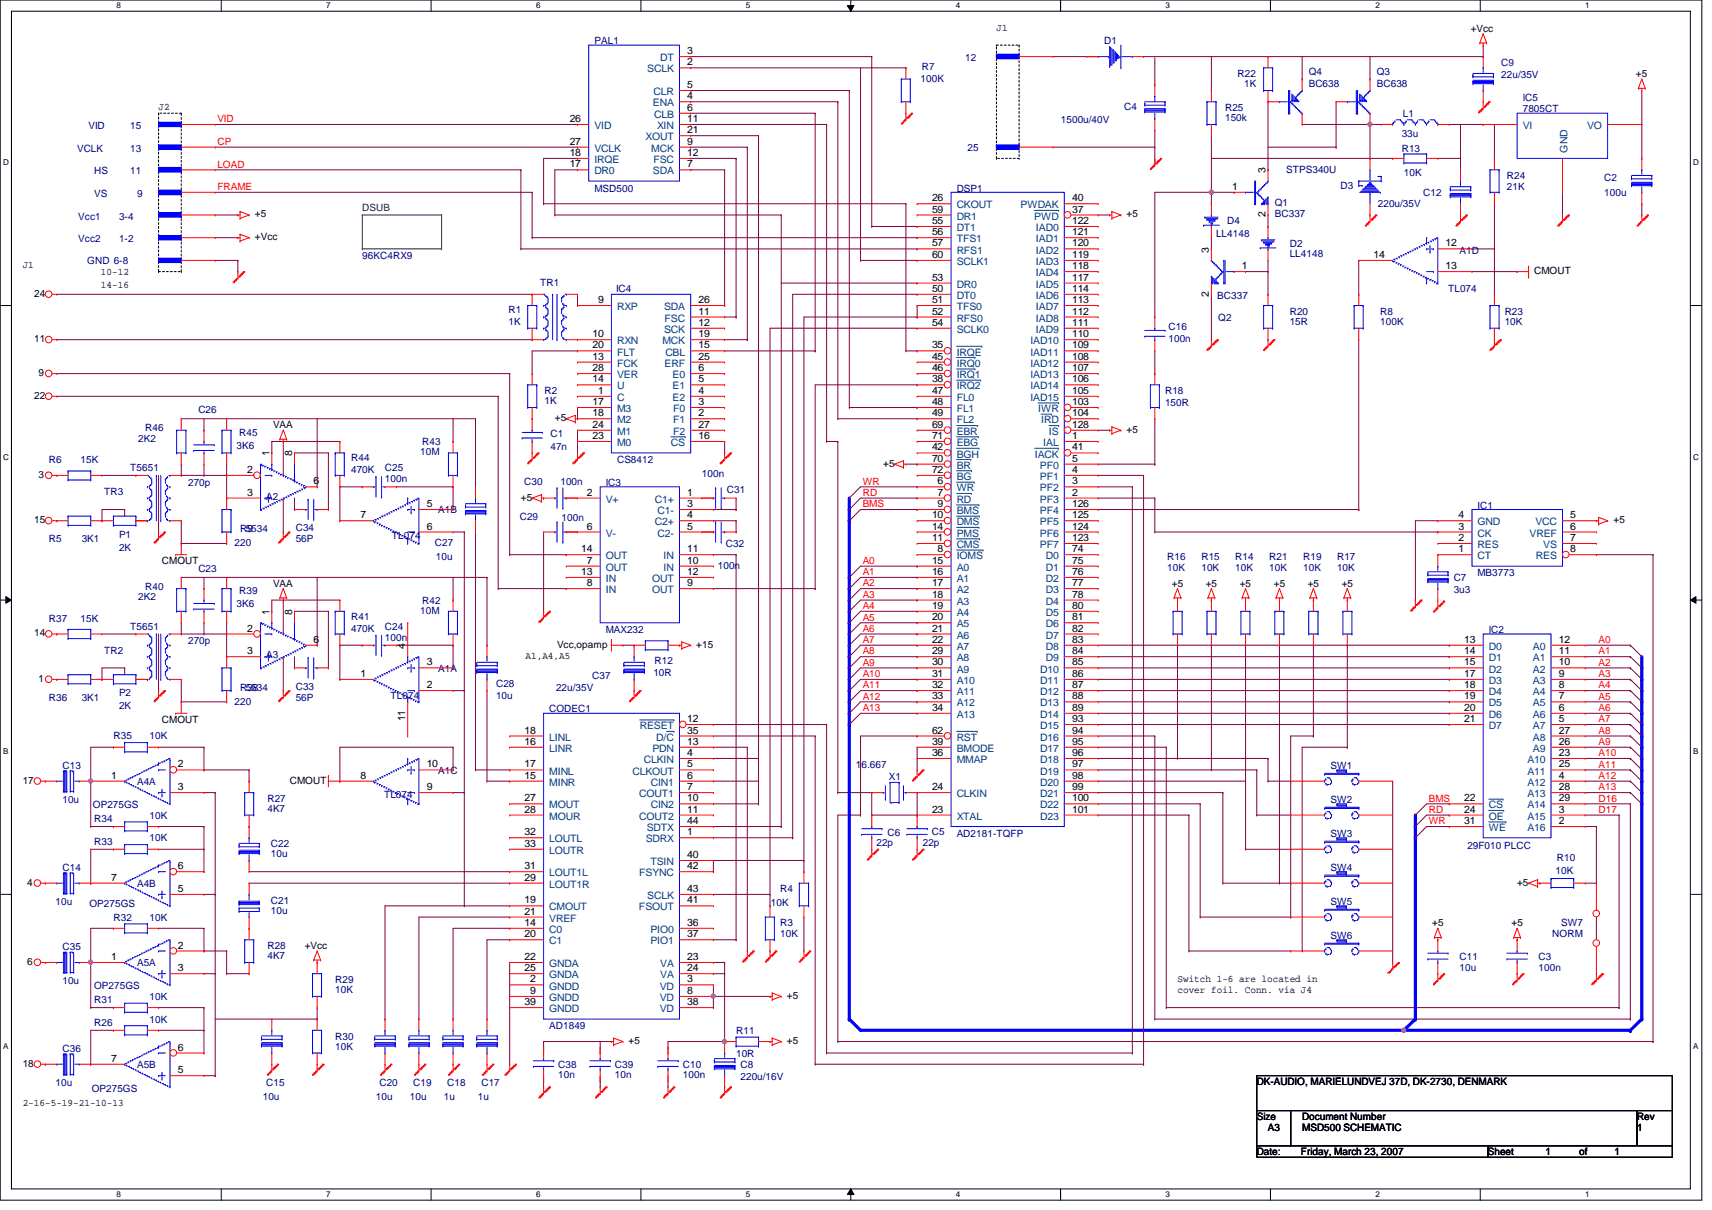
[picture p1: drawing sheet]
<svg xmlns="http://www.w3.org/2000/svg" width="297mm" height="210mm" viewBox="0 0 297 210" stroke-linecap="round" stroke-linejoin="round" font-family="sans-serif">
<defs><g id="words">
<g font-size="1.8" fill="#004080">
<text x="114.6" y="10.6">DT</text>
<text x="112.3" y="12.6">SCLK</text>
<text x="113.4" y="16.5">CLR</text>
<text x="103.1" y="22.4">VID</text>
<text x="113.3" y="18.5">ENA</text>
<text x="113.5" y="20.4">CLB</text>
<text x="114" y="22.4">XIN</text>
<text x="264.2" y="22.4">VI</text>
<text x="275.4" y="22.4">VO</text>
<text x="103.1" y="26.3">VCLK</text>
<text x="103.1" y="28.3">IRQE</text>
<text x="112" y="24.3">XOUT</text>
<text x="113" y="26.3">MCK</text>
<text x="113.4" y="28.3">FSC</text>
<text x="271.9" y="26.5" transform="rotate(-90 271.9 26.5)">GND</text>
<text x="103.1" y="30.3">DR0</text>
<text x="113.3" y="30.3">SDA</text>
<text x="166" y="36.2">CKOUT</text>
<text x="166" y="38.1">DR1</text>
<text x="166" y="40.1">DT1</text>
<text x="177.1" y="36.2">PWDAK</text>
<text x="179.4" y="38.1">PWD</text>
<text x="179.7" y="40.1">IAD0</text>
<text x="166" y="42">TFS1</text>
<text x="166" y="44">RFS1</text>
<text x="166" y="46">SCLK1</text>
<text x="179.7" y="42">IAD1</text>
<text x="179.7" y="44">IAD2</text>
<text x="179.7" y="46">IAD3</text>
<text x="179.7" y="47.9">IAD4</text>
<text x="107.1" y="53.8">RXP</text>
<text x="115.2" y="53.8">SDA</text>
<text x="166" y="49.9">DR0</text>
<text x="166" y="51.9">DT0</text>
<text x="166" y="53.8">TFS0</text>
<text x="179.7" y="49.9">IAD5</text>
<text x="179.7" y="51.9">IAD6</text>
<text x="179.7" y="53.8">IAD7</text>
<text x="107.1" y="59.7">RXN</text>
<text x="114.9" y="59.7">MCK</text>
<text x="115.2" y="57.7">SCK</text>
<text x="115.3" y="55.8">FSC</text>
<text x="166" y="55.8">RFS0</text>
<text x="166" y="57.7">SCLK0</text>
<text x="178.8" y="59.7">IAD10</text>
<text x="179.7" y="55.8">IAD8</text>
<text x="179.7" y="57.7">IAD9</text>
<text x="107.1" y="61.7">FLT</text>
<text x="107.1" y="63.6">FCK</text>
<text x="107.1" y="65.6">VER</text>
<text x="115.3" y="63.6">ERF</text>
<text x="115.4" y="61.7">CBL</text>
<text x="116.7" y="65.6">E0</text>
<text x="166" y="61.7">IRQE</text>
<text x="166" y="63.6">IRQ0</text>
<text x="166" y="65.6">IRQ1</text>
<text x="178.8" y="61.7">IAD11</text>
<text x="178.8" y="63.6">IAD12</text>
<text x="178.8" y="65.6">IAD13</text>
<text x="107.1" y="67.6">U</text>
<text x="107.1" y="69.6">C</text>
<text x="107.1" y="71.5">M3</text>
<text x="116.7" y="67.6">E1</text>
<text x="116.7" y="69.6">E2</text>
<text x="116.8" y="71.5">F0</text>
<text x="166" y="67.6">IRQ2</text>
<text x="166" y="69.6">FL0</text>
<text x="166" y="71.5">FL1</text>
<text x="178.8" y="67.6">IAD14</text>
<text x="178.8" y="69.6">IAD15</text>
<text x="180.1" y="71.5">IWR</text>
<text x="107.1" y="73.4">M2</text>
<text x="107.1" y="75.4">M1</text>
<text x="107.1" y="77.4">M0</text>
<text x="116.4" y="77.4">CS</text>
<text x="116.8" y="73.4">F1</text>
<text x="116.8" y="75.4">F2</text>
<text x="166" y="73.4">FL2</text>
<text x="166" y="75.4">EBR</text>
<text x="166" y="77.4">EBG</text>
<text x="180.6" y="73.4">IRD</text>
<text x="181" y="77.4">IAL</text>
<text x="182" y="75.4">IS</text>
<text x="166" y="79.4">BGH</text>
<text x="166" y="81.3">BR</text>
<text x="166" y="83.3">BG</text>
<text x="179.5" y="79.4">IACK</text>
<text x="180.4" y="81.3">PF0</text>
<text x="180.4" y="83.3">PF1</text>
<text x="105.1" y="87.2">V+</text>
<text x="113.6" y="87.2">C1+</text>
<text x="114.1" y="89.2">C1-</text>
<text x="166" y="85.3">WR</text>
<text x="166" y="87.2">RD</text>
<text x="166" y="89.2">BMS</text>
<text x="180.4" y="85.3">PF2</text>
<text x="180.4" y="87.2">PF3</text>
<text x="180.4" y="89.2">PF4</text>
<text x="105.1" y="93.1">V-</text>
<text x="113.6" y="91.1">C2+</text>
<text x="114.1" y="93.1">C2-</text>
<text x="166" y="91.1">DMS</text>
<text x="166" y="93.1">PMS</text>
<text x="166" y="95.1">CMS</text>
<text x="180.4" y="91.1">PF5</text>
<text x="180.4" y="93.1">PF6</text>
<text x="180.4" y="95.1">PF7</text>
<text x="256.4" y="95.1">RES</text>
<text x="256.4" y="93.1">CK</text>
<text x="256.4" y="91.1">GND</text>
<text x="265.4" y="93.1">VREF</text>
<text x="266.4" y="91.1">VCC</text>
<text x="267.8" y="95.1">VS</text>
<text x="105.1" y="97">OUT</text>
<text x="105.1" y="99">OUT</text>
<text x="105.1" y="101">IN</text>
<text x="113.2" y="101">OUT</text>
<text x="115.1" y="97">IN</text>
<text x="115.1" y="99">IN</text>
<text x="166" y="97">IOMS</text>
<text x="166" y="99">A0</text>
<text x="166" y="101">A1</text>
<text x="181.4" y="97">D0</text>
<text x="181.4" y="99">D1</text>
<text x="181.4" y="101">D2</text>
<text x="256.4" y="97">CT</text>
<text x="266.5" y="97">RES</text>
<text x="105.1" y="102.9">IN</text>
<text x="113.2" y="102.9">OUT</text>
<text x="166" y="102.9">A2</text>
<text x="166" y="104.9">A3</text>
<text x="166" y="106.8">A4</text>
<text x="181.4" y="102.9">D3</text>
<text x="181.4" y="104.9">D4</text>
<text x="181.4" y="106.8">D5</text>
<text x="166" y="108.8">A5</text>
<text x="166" y="110.8">A6</text>
<text x="166" y="112.7">A7</text>
<text x="181.4" y="108.8">D6</text>
<text x="181.4" y="110.8">D7</text>
<text x="181.4" y="112.7">D8</text>
<text x="258.3" y="112.7">D0</text>
<text x="266" y="112.7">A0</text>
<text x="166" y="114.7">A8</text>
<text x="166" y="116.7">A9</text>
<text x="166" y="118.7">A10</text>
<text x="180.5" y="116.7">D10</text>
<text x="180.5" y="118.7">D11</text>
<text x="181.4" y="114.7">D9</text>
<text x="258.3" y="114.7">D1</text>
<text x="258.3" y="116.7">D2</text>
<text x="258.3" y="118.7">D3</text>
<text x="266" y="114.7">A1</text>
<text x="266" y="116.7">A2</text>
<text x="266" y="118.7">A3</text>
<text x="166" y="120.6">A11</text>
<text x="166" y="122.6">A12</text>
<text x="166" y="124.5">A13</text>
<text x="180.5" y="120.6">D12</text>
<text x="180.5" y="122.6">D13</text>
<text x="180.5" y="124.5">D14</text>
<text x="258.3" y="120.6">D4</text>
<text x="258.3" y="122.6">D5</text>
<text x="258.3" y="124.5">D6</text>
<text x="266" y="120.6">A4</text>
<text x="266" y="122.6">A5</text>
<text x="266" y="124.5">A6</text>
<text x="95.3" y="128.5">LINL</text>
<text x="95.3" y="130.4">LINR</text>
<text x="111" y="126.5">RESET</text>
<text x="113.2" y="130.4">PDN</text>
<text x="113.9" y="128.5">D/C</text>
<text x="166" y="128.5">RST</text>
<text x="166" y="130.4">BMODE</text>
<text x="180.5" y="126.5">D15</text>
<text x="180.5" y="128.5">D16</text>
<text x="180.5" y="130.4">D17</text>
<text x="258.3" y="126.5">D7</text>
<text x="266" y="126.5">A7</text>
<text x="266" y="128.5">A8</text>
<text x="266" y="130.4">A9</text>
<text x="95.3" y="134.4">MINL</text>
<text x="95.3" y="136.3">MINR</text>
<text x="109.7" y="134.4">CLKOUT</text>
<text x="111.7" y="132.4">CLKIN</text>
<text x="112.9" y="136.3">CIN1</text>
<text x="166" y="132.4">MMAP</text>
<text x="180.5" y="132.4">D18</text>
<text x="180.5" y="134.4">D19</text>
<text x="180.5" y="136.3">D20</text>
<text x="265" y="132.4">A10</text>
<text x="265" y="134.4">A11</text>
<text x="265" y="136.3">A12</text>
<text x="95.3" y="140.3">MOUT</text>
<text x="95.3" y="142.2">MOUR</text>
<text x="110.9" y="138.3">COUT1</text>
<text x="110.9" y="142.2">COUT2</text>
<text x="112.9" y="140.3">CIN2</text>
<text x="166" y="138.3">CLKIN</text>
<text x="166" y="142.2">XTAL</text>
<text x="180.5" y="138.3">D21</text>
<text x="180.5" y="140.3">D22</text>
<text x="180.5" y="142.2">D23</text>
<text x="258.3" y="140.3">CS</text>
<text x="258.3" y="142.2">OE</text>
<text x="265" y="138.3">A13</text>
<text x="265" y="140.3">A14</text>
<text x="265" y="142.2">A15</text>
<text x="95.3" y="146.1">LOUTL</text>
<text x="95.3" y="148.1">LOUTR</text>
<text x="112.1" y="146.1">SDRX</text>
<text x="112.2" y="144.2">SDTX</text>
<text x="258.3" y="144.2">WE</text>
<text x="265" y="144.2">A16</text>
<text x="95.3" y="152">LOUT1L</text>
<text x="95.3" y="154">LOUT1R</text>
<text x="110.9" y="152">FSYNC</text>
<text x="112.3" y="156">SCLK</text>
<text x="112.9" y="150.1">TSIN</text>
<text x="95.3" y="157.9">CMOUT</text>
<text x="95.3" y="159.9">VREF</text>
<text x="95.3" y="161.8">C0</text>
<text x="110.9" y="157.9">FSOUT</text>
<text x="112.9" y="161.8">PIO0</text>
<text x="95.3" y="163.8">C1</text>
<text x="95.3" y="167.8">GNDA</text>
<text x="112.9" y="163.8">PIO1</text>
<text x="114.6" y="167.8">VA</text>
<text x="95.3" y="169.7">GNDA</text>
<text x="95.3" y="171.7">GNDD</text>
<text x="95.3" y="173.7">GNDD</text>
<text x="114.5" y="171.7">VD</text>
<text x="114.5" y="173.7">VD</text>
<text x="114.6" y="169.7">VA</text>
<text x="95.3" y="175.6">GNDD</text>
<text x="114.5" y="175.6">VD</text>
</g>
<g font-size="1.8">
<text x="119.2" y="9.4">3</text>
<text x="119.2" y="11.3">2</text>
<text x="119.2" y="15.3">5</text>
<text x="119.2" y="17.2">4</text>
<text x="98.8" y="21.2">26</text>
<text x="119.2" y="19.2">6</text>
<text x="119.2" y="21.2">11</text>
<text x="119.2" y="23.1">21</text>
<text x="98.8" y="25.1">27</text>
<text x="98.8" y="27.1">18</text>
<text x="98.8" y="29">17</text>
<text x="119.2" y="25.1">9</text>
<text x="119.2" y="27.1">12</text>
<text x="119.2" y="29">7</text>
<text x="161.7" y="34.9">26</text>
<text x="186" y="34.9">40</text>
<text x="213.8" y="32.9">1</text>
<text x="219.6" y="30.1" transform="rotate(-90 219.6 30.1)">3</text>
<text x="161.7" y="36.9">59</text>
<text x="161.7" y="38.9">55</text>
<text x="161.7" y="40.8">56</text>
<text x="186" y="36.9">37</text>
<text x="186" y="38.9">122</text>
<text x="186" y="40.8">121</text>
<text x="219.6" y="37.7" transform="rotate(-90 219.6 37.7)">2</text>
<text x="161.7" y="42.8">57</text>
<text x="161.7" y="44.7">60</text>
<text x="186" y="42.8">120</text>
<text x="186" y="44.7">119</text>
<text x="186" y="46.7">118</text>
<text x="209.8" y="43.8" transform="rotate(-90 209.8 43.8)">3</text>
<text x="215.5" y="46.7">1</text>
<text x="238.3" y="44.7">14</text>
<text x="250.8" y="42.8">12</text>
<text x="250.8" y="46.7">13</text>
<text x="103.8" y="52.6">9</text>
<text x="121.2" y="52.6">26</text>
<text x="161.7" y="48.7">53</text>
<text x="161.7" y="50.6">50</text>
<text x="161.7" y="52.6">51</text>
<text x="186" y="48.7">117</text>
<text x="186" y="50.6">114</text>
<text x="186" y="52.6">113</text>
<text x="209.8" y="51.5" transform="rotate(-90 209.8 51.5)">2</text>
<text x="102.8" y="58.5">10</text>
<text x="121.2" y="54.6">11</text>
<text x="121.2" y="56.5">12</text>
<text x="121.2" y="58.5">19</text>
<text x="161.7" y="54.6">52</text>
<text x="161.7" y="56.5">54</text>
<text x="186" y="54.6">112</text>
<text x="186" y="56.5">111</text>
<text x="186" y="58.5">110</text>
<text x="102.8" y="60.5">20</text>
<text x="102.8" y="62.4">13</text>
<text x="102.8" y="64.4">28</text>
<text x="121.2" y="60.5">15</text>
<text x="121.2" y="62.4">25</text>
<text x="121.2" y="64.4">6</text>
<text x="161.7" y="60.5">35</text>
<text x="161.7" y="62.4">45</text>
<text x="161.7" y="64.4">46</text>
<text x="186" y="60.5">109</text>
<text x="186" y="62.4">108</text>
<text x="186" y="64.4">107</text>
<text x="102.8" y="66.3">14</text>
<text x="102.8" y="70.3">17</text>
<text x="103.8" y="68.3">1</text>
<text x="121.2" y="66.3">5</text>
<text x="121.2" y="68.3">4</text>
<text x="121.2" y="70.3">3</text>
<text x="161.7" y="66.3">38</text>
<text x="161.7" y="68.3">47</text>
<text x="161.7" y="70.3">48</text>
<text x="186" y="66.3">106</text>
<text x="186" y="68.3">105</text>
<text x="186" y="70.3">103</text>
<text x="102.8" y="72.2">18</text>
<text x="102.8" y="74.2">24</text>
<text x="102.8" y="76.2">23</text>
<text x="121.2" y="72.2">2</text>
<text x="121.2" y="74.2">27</text>
<text x="121.2" y="76.2">16</text>
<text x="161.7" y="72.2">49</text>
<text x="161.7" y="74.2">69</text>
<text x="161.7" y="76.2">71</text>
<text x="186" y="72.2">104</text>
<text x="186" y="74.2">128</text>
<text x="186" y="76.2">1</text>
<text x="42.9" y="82">2</text>
<text x="46.7" y="79.2" transform="rotate(-90 46.7 79.2)">1</text>
<text x="50.7" y="79.2" transform="rotate(-90 50.7 79.2)">8</text>
<text x="161.7" y="78.1">42</text>
<text x="161.7" y="80.1">70</text>
<text x="161.7" y="82">72</text>
<text x="186" y="78.1">41</text>
<text x="186" y="80.1">5</text>
<text x="186" y="82">4</text>
<text x="42.9" y="86">3</text>
<text x="54.4" y="84">6</text>
<text x="62.5" y="89.9">7</text>
<text x="74" y="88">5</text>
<text x="101.8" y="86">2</text>
<text x="119.2" y="86">1</text>
<text x="119.2" y="88">3</text>
<text x="119.2" y="89.9">4</text>
<text x="161.7" y="89.9">10</text>
<text x="162.7" y="84">6</text>
<text x="162.7" y="86">7</text>
<text x="162.7" y="88">9</text>
<text x="186" y="84">3</text>
<text x="186" y="86">2</text>
<text x="186" y="88">126</text>
<text x="186" y="89.9">125</text>
<text x="253.1" y="89.9">4</text>
<text x="272.5" y="89.9">5</text>
<text x="74" y="91.9">6</text>
<text x="100.8" y="95.8">14</text>
<text x="101.8" y="91.9">6</text>
<text x="119.2" y="91.9">5</text>
<text x="119.2" y="95.8">11</text>
<text x="161.7" y="91.9">14</text>
<text x="161.7" y="93.9">11</text>
<text x="162.7" y="95.8">8</text>
<text x="186" y="91.9">124</text>
<text x="186" y="93.9">123</text>
<text x="186" y="95.8">74</text>
<text x="253.1" y="95.8">1</text>
<text x="253.1" y="93.9">2</text>
<text x="253.1" y="91.9">3</text>
<text x="272.5" y="95.8">8</text>
<text x="272.5" y="93.9">7</text>
<text x="272.5" y="91.9">6</text>
<text x="100.8" y="99.7">13</text>
<text x="101.8" y="97.8">7</text>
<text x="101.8" y="101.7">8</text>
<text x="119.2" y="97.8">10</text>
<text x="119.2" y="99.7">12</text>
<text x="119.2" y="101.7">9</text>
<text x="161.7" y="97.8">15</text>
<text x="161.7" y="99.7">16</text>
<text x="161.7" y="101.7">17</text>
<text x="186" y="97.8">75</text>
<text x="186" y="99.7">76</text>
<text x="186" y="101.7">77</text>
<text x="46.7" y="106.7" transform="rotate(-90 46.7 106.7)">1</text>
<text x="50.7" y="106.7" transform="rotate(-90 50.7 106.7)">8</text>
<text x="161.7" y="103.7">18</text>
<text x="161.7" y="105.6">19</text>
<text x="161.7" y="107.6">20</text>
<text x="186" y="103.7">78</text>
<text x="186" y="105.6">80</text>
<text x="186" y="107.6">81</text>
<text x="42.9" y="109.6">2</text>
<text x="42.9" y="113.5">3</text>
<text x="54.4" y="111.5">6</text>
<text x="70.3" y="112.6" transform="rotate(-90 70.3 112.6)">4</text>
<text x="161.7" y="109.6">21</text>
<text x="161.7" y="111.5">22</text>
<text x="161.7" y="113.5">29</text>
<text x="186" y="109.6">82</text>
<text x="186" y="111.5">83</text>
<text x="186" y="113.5">84</text>
<text x="254" y="111.5">13</text>
<text x="254" y="113.5">14</text>
<text x="270.5" y="111.5">12</text>
<text x="270.5" y="113.5">11</text>
<text x="62.5" y="117.4">1</text>
<text x="74" y="115.4">3</text>
<text x="74" y="119.4">2</text>
<text x="161.7" y="115.4">30</text>
<text x="161.7" y="117.4">31</text>
<text x="161.7" y="119.4">32</text>
<text x="186" y="115.4">85</text>
<text x="186" y="117.4">86</text>
<text x="186" y="119.4">87</text>
<text x="254" y="115.4">15</text>
<text x="254" y="117.4">17</text>
<text x="254" y="119.4">18</text>
<text x="270.5" y="115.4">10</text>
<text x="270.5" y="117.4">9</text>
<text x="270.5" y="119.4">8</text>
<text x="70.3" y="125.1" transform="rotate(-90 70.3 125.1)">11</text>
<text x="119.2" y="125.3">12</text>
<text x="161.7" y="121.3">33</text>
<text x="161.7" y="123.3">34</text>
<text x="186" y="121.3">88</text>
<text x="186" y="123.3">89</text>
<text x="186" y="125.3">93</text>
<text x="254" y="121.3">19</text>
<text x="254" y="123.3">20</text>
<text x="254" y="125.3">21</text>
<text x="270.5" y="121.3">7</text>
<text x="270.5" y="123.3">6</text>
<text x="270.5" y="125.3">5</text>
<text x="91" y="127.3">18</text>
<text x="91" y="129.2">16</text>
<text x="119.2" y="127.3">35</text>
<text x="119.2" y="129.2">13</text>
<text x="119.2" y="131.1">4</text>
<text x="161.7" y="127.3">62</text>
<text x="161.7" y="129.2">39</text>
<text x="161.7" y="131.1">36</text>
<text x="186" y="127.3">94</text>
<text x="186" y="129.2">95</text>
<text x="186" y="131.1">96</text>
<text x="270.5" y="127.3">27</text>
<text x="270.5" y="129.2">26</text>
<text x="270.5" y="131.1">23</text>
<text x="19.3" y="135.1">1</text>
<text x="30.9" y="133.1">2</text>
<text x="30.9" y="137.1">3</text>
<text x="62.5" y="135.1">8</text>
<text x="74" y="133.1">10</text>
<text x="74" y="137.1">9</text>
<text x="91" y="133.1">17</text>
<text x="91" y="135.1">15</text>
<text x="119.2" y="133.1">5</text>
<text x="119.2" y="135.1">6</text>
<text x="119.2" y="137.1">7</text>
<text x="161.7" y="137.1">24</text>
<text x="186" y="133.1">97</text>
<text x="186" y="135.1">98</text>
<text x="186" y="137.1">99</text>
<text x="270.5" y="133.1">25</text>
<text x="270.5" y="135.1">4</text>
<text x="270.5" y="137.1">28</text>
<text x="91" y="139">27</text>
<text x="91" y="141">28</text>
<text x="119.2" y="139">10</text>
<text x="119.2" y="141">11</text>
<text x="119.2" y="143">44</text>
<text x="161.7" y="141">23</text>
<text x="186" y="139">100</text>
<text x="186" y="141">101</text>
<text x="254" y="139">22</text>
<text x="254" y="141">24</text>
<text x="254" y="143">31</text>
<text x="270.5" y="139">29</text>
<text x="270.5" y="141">3</text>
<text x="270.5" y="143">2</text>
<text x="91" y="144.9">32</text>
<text x="91" y="146.9">33</text>
<text x="119.2" y="144.9">1</text>
<text x="119.2" y="148.8">40</text>
<text x="19.3" y="152.8">7</text>
<text x="30.9" y="150.8">6</text>
<text x="30.9" y="154.7">5</text>
<text x="91" y="150.8">31</text>
<text x="91" y="152.8">29</text>
<text x="119.2" y="150.8">42</text>
<text x="119.2" y="154.7">43</text>
<text x="91" y="156.7">19</text>
<text x="91" y="158.7">21</text>
<text x="91" y="160.6">14</text>
<text x="119.2" y="156.7">41</text>
<text x="119.2" y="160.6">36</text>
<text x="19.3" y="166.5">1</text>
<text x="30.9" y="164.5">2</text>
<text x="91" y="162.6">20</text>
<text x="91" y="166.5">22</text>
<text x="119.2" y="162.6">37</text>
<text x="119.2" y="166.5">23</text>
<text x="30.9" y="168.5">3</text>
<text x="91" y="168.5">25</text>
<text x="92" y="170.4">2</text>
<text x="92" y="172.4">9</text>
<text x="119.2" y="168.5">24</text>
<text x="119.2" y="170.4">3</text>
<text x="119.2" y="172.4">8</text>
<text x="91" y="174.4">39</text>
<text x="119.2" y="174.4">38</text>
<text x="19.3" y="184.2">7</text>
<text x="30.9" y="182.2">6</text>
<text x="30.9" y="186.2">5</text>
<text x="218.1" y="188.2">DK-AUDIO, MARIELUNDVEJ 37D, DK-2730, DENMARK</text>
<text x="218.1" y="194.3">Size</text>
<text x="220" y="196.3">A3</text>
<text x="225.9" y="196.3">MSD500 SCHEMATIC</text>
<text x="225.9" y="194.3">Document Number</text>
<text x="284.1" y="196.3">1</text>
<text x="284.1" y="194.3">Rev</text>
<text x="218.1" y="200.4">Date:</text>
<text x="225.7" y="200.4">Friday, March 23, 2007</text>
<text x="258.1" y="200.4">Sheet</text>
<text x="268.1" y="200.4">1</text>
<text x="274" y="200.4">of</text>
<text x="280.1" y="200.4">1</text>
</g>
<g font-size="1.7">
<text x="172.9" y="5.3">J1</text>
<text x="255.2" y="5.5">+Vcc</text>
<text x="283.8" y="13.4">+5</text>
<text x="27.5" y="19">J2</text>
<text x="44.2" y="37.7">+5</text>
<text x="44.2" y="41.7">+Vcc</text>
<text x="195.4" y="37.7">+5</text>
<text x="3.9" y="46.6">J1</text>
<text x="17.5" y="47.8">10-12</text>
<text x="266.2" y="47.5">CMOUT</text>
<text x="5.9" y="51.5">24</text>
<text x="17.5" y="49.9">14-16</text>
<text x="5.9" y="59.4">11</text>
<text x="6.7" y="65.2">9</text>
<text x="5.9" y="69.2">22</text>
<text x="47.4" y="74.3">VAA</text>
<text x="96.3" y="73.1">+5</text>
<text x="195.4" y="75.1">+5</text>
<text x="6.7" y="82.9">3</text>
<text x="153.2" y="80.9">+5</text>
<text x="90.4" y="86.8">+5</text>
<text x="5.9" y="90.8">15</text>
<text x="279.9" y="90.8">+5</text>
<text x="28.1" y="97.8">CMOUT</text>
<text x="47.4" y="101.8">VAA</text>
<text x="203.3" y="101.8">+5</text>
<text x="209.2" y="101.8">+5</text>
<text x="215.1" y="101.8">+5</text>
<text x="221" y="101.8">+5</text>
<text x="226.9" y="101.8">+5</text>
<text x="232.8" y="101.8">+5</text>
<text x="5.9" y="110.4">14</text>
<text x="96.6" y="112.4">Vcc,opamp</text>
<text x="120.8" y="112.4">+15</text>
<text x="6.7" y="118.3">1</text>
<text x="91.2" y="114.3">A1,A4,A5</text>
<text x="28.1" y="125.3">CMOUT</text>
<text x="3.9" y="135.9">17</text>
<text x="50.3" y="135.9">CMOUT</text>
<text x="4.7" y="153.6">4</text>
<text x="263.2" y="153.6">+5</text>
<text x="248.5" y="160.7">+5</text>
<text x="262.3" y="160.7">+5</text>
<text x="4.7" y="167.4">6</text>
<text x="52.9" y="164.6">+Vcc</text>
<text x="136.5" y="173.3">+5</text>
<text x="204.3" y="170.3">Switch 1-6 are located in</text>
<text x="204.3" y="172.3">cover foil. Conn. via J4</text>
<text x="3.9" y="185">18</text>
<text x="109" y="181.1">+5</text>
<text x="136.5" y="181.1">+5</text>
<text x="3.9" y="191.9">2-16-5-19-21-10-13</text>
</g>
<g font-size="1.7" fill="#000080">
<text x="103.2" y="7.7">PAL1</text>
<text x="167.5" y="10.6">12</text>
<text x="191.6" y="7.7">D1</text>
<text x="260.5" y="11.4">C9</text>
<text x="159.7" y="14.2">100K</text>
<text x="159.9" y="12.2">R7</text>
<text x="214.7" y="13.4">R22</text>
<text x="215.9" y="15.2">1K</text>
<text x="227.1" y="13">Q4</text>
<text x="227.1" y="15.2">BC638</text>
<text x="238.9" y="13">Q3</text>
<text x="238.9" y="15.2">BC638</text>
<text x="260.5" y="13.6">22u/35V</text>
<text x="264.2" y="17.5">IC5</text>
<text x="15.4" y="22.4">VID</text>
<text x="22.6" y="22.4">15</text>
<text x="184.1" y="21.3">1500u/40V</text>
<text x="195.1" y="19.1">C4</text>
<text x="212.6" y="19.3">R25</text>
<text x="212.6" y="21">150k</text>
<text x="243.2" y="23.8">33u</text>
<text x="243.4" y="20.2">L1</text>
<text x="264.2" y="19.5">7805CT</text>
<text x="13.4" y="26.3">VCLK</text>
<text x="22.6" y="26.3">13</text>
<text x="167.8" y="26.2">25</text>
<text x="243.2" y="26.3">R13</text>
<text x="16.3" y="34.2">VS</text>
<text x="16.3" y="30.3">HS</text>
<text x="22.6" y="30.3">11</text>
<text x="23.8" y="34.2">9</text>
<text x="103.2" y="33.2">MSD500</text>
<text x="166" y="33.2">DSP1</text>
<text x="221.2" y="35.8">Q1</text>
<text x="223.2" y="30.1">STPS340U</text>
<text x="232.6" y="32.8">D3</text>
<text x="239.1" y="36">220u/35V</text>
<text x="243.6" y="30.5">10K</text>
<text x="246.9" y="34">C12</text>
<text x="261.4" y="31.1">R24</text>
<text x="261.4" y="33">21K</text>
<text x="278.3" y="31.5">C2</text>
<text x="278.3" y="34">100u</text>
<text x="13.6" y="38.1">Vcc1</text>
<text x="20.7" y="38.1">3-4</text>
<text x="211" y="41.1">LL4148</text>
<text x="212.9" y="38.9">D4</text>
<text x="221.2" y="37.7">BC337</text>
<text x="13.6" y="42">Vcc2</text>
<text x="15.2" y="45.8">GND 6-8</text>
<text x="20.7" y="42">1-2</text>
<text x="62.9" y="45">96KC4RX9</text>
<text x="223.8" y="42.8">D2</text>
<text x="223.8" y="44.6">LL4148</text>
<text x="253.2" y="44">A1D</text>
<text x="93.7" y="49.7">TR1</text>
<text x="106.9" y="50.7">IC4</text>
<text x="211.2" y="51.9">BC337</text>
<text x="251.2" y="50.7">TL074</text>
<text x="88.2" y="54.2">R1</text>
<text x="88.2" y="56.4">1K</text>
<text x="202.7" y="57.2">C16</text>
<text x="202.7" y="59.4">100n</text>
<text x="211.4" y="55.6">Q2</text>
<text x="223.8" y="54.6">R20</text>
<text x="223.8" y="56.4">15R</text>
<text x="239.5" y="54.6">R8</text>
<text x="239.5" y="56.4">100K</text>
<text x="261.1" y="54.6">R23</text>
<text x="261.1" y="56.4">10K</text>
<text x="34.4" y="71.7">C26</text>
<text x="94.5" y="68.4">R2</text>
<text x="94.5" y="70.1">1K</text>
<text x="202.1" y="68.4">R18</text>
<text x="202.1" y="70.4">150R</text>
<text x="24" y="76.6">2K2</text>
<text x="25.2" y="74.8">R46</text>
<text x="41.1" y="77.8">3K6</text>
<text x="41.5" y="75.6">R45</text>
<text x="73.3" y="77.2">R43</text>
<text x="95.5" y="75.9">C1</text>
<text x="8.5" y="80.3">R6</text>
<text x="14" y="80.3">15K</text>
<text x="22.6" y="81.7">T5651</text>
<text x="60.9" y="80">R44</text>
<text x="60.9" y="82.1">470K</text>
<text x="66.8" y="81.7">C25</text>
<text x="66.8" y="83.7">100n</text>
<text x="72.9" y="79">10M</text>
<text x="95.5" y="78">47n</text>
<text x="107.1" y="80.3">CS8412</text>
<text x="121.8" y="82.7">100n</text>
<text x="18.1" y="85.9">TR3</text>
<text x="32.6" y="84.3">270p</text>
<text x="46.2" y="86.7">A2</text>
<text x="76" y="89">A1B</text>
<text x="91" y="84.1">C30</text>
<text x="97.2" y="84.1">100n</text>
<text x="105.1" y="84.3">IC3</text>
<text x="126.1" y="85.5">C31</text>
<text x="256.4" y="88.2">IC1</text>
<text x="8.5" y="94.1">R5</text>
<text x="14.2" y="94.1">3K1</text>
<text x="20.7" y="93.3">P1</text>
<text x="20.7" y="95.5">2K</text>
<text x="40.7" y="94.7">220</text>
<text x="41.7" y="92.3">R9</text>
<text x="42.6" y="92.3">5534</text>
<text x="51.3" y="92.2">C34</text>
<text x="51.3" y="94.1">56P</text>
<text x="68" y="93.5">TL074</text>
<text x="75.4" y="94.7">C27</text>
<text x="90.2" y="90.2">C29</text>
<text x="97.4" y="90.4">100n</text>
<text x="125.9" y="94.9">C32</text>
<text x="34.4" y="99.2">C23</text>
<text x="75.6" y="97.1">10u</text>
<text x="124.5" y="98.6">100n</text>
<text x="202.5" y="97.1">R16</text>
<text x="202.5" y="99">10K</text>
<text x="208.4" y="97.1">R15</text>
<text x="208.4" y="99">10K</text>
<text x="214.3" y="97.1">R14</text>
<text x="214.3" y="99">10K</text>
<text x="220.2" y="97.1">R21</text>
<text x="220.2" y="99">10K</text>
<text x="226.1" y="97.1">R19</text>
<text x="226.1" y="99">10K</text>
<text x="232" y="97.1">R17</text>
<text x="232" y="99">10K</text>
<text x="252.2" y="100.8">C7</text>
<text x="256.4" y="100">MB3773</text>
<text x="8.5" y="107.9">R37</text>
<text x="14" y="107.9">15K</text>
<text x="24" y="104.1">2K2</text>
<text x="25.2" y="102.4">R40</text>
<text x="41.1" y="105.3">3K6</text>
<text x="41.5" y="103.1">R39</text>
<text x="60.9" y="107.5">R41</text>
<text x="72.9" y="106.5">10M</text>
<text x="73.3" y="104.7">R42</text>
<text x="252.2" y="103">3u3</text>
<text x="18.1" y="113.4">TR2</text>
<text x="22.6" y="109.2">T5651</text>
<text x="32.6" y="111.8">270p</text>
<text x="60.9" y="109.6">470K</text>
<text x="66.8" y="109.2">C24</text>
<text x="66.8" y="111.2">100n</text>
<text x="105.1" y="109.8">MAX232</text>
<text x="258.3" y="109.8">IC2</text>
<text x="41.7" y="119.8">R38</text>
<text x="42.6" y="119.8">5534</text>
<text x="46.2" y="114.1">A3</text>
<text x="51.3" y="119.6">C33</text>
<text x="76" y="116.5">A1A</text>
<text x="86.1" y="119.3">C28</text>
<text x="96.5" y="119.8">22u/35V</text>
<text x="102.7" y="117.9">C37</text>
<text x="113.4" y="117.3">10R</text>
<text x="113.6" y="115.1">R12</text>
<text x="8.5" y="121.6">R36</text>
<text x="14.2" y="121.6">3K1</text>
<text x="20.7" y="120.8">P2</text>
<text x="20.7" y="123">2K</text>
<text x="40.7" y="122.2">220</text>
<text x="51.3" y="121.6">56P</text>
<text x="67.8" y="121.2">TL074</text>
<text x="86.1" y="121.2">10u</text>
<text x="95.3" y="123.6">CODEC1</text>
<text x="19.7" y="128.3">R35</text>
<text x="25.9" y="128.3">10K</text>
<text x="10.8" y="133.4">C13</text>
<text x="23.8" y="136.1">A4A</text>
<text x="76" y="134.2">A1C</text>
<text x="148.5" y="133.2">16.667</text>
<text x="154.2" y="135.3">X1</text>
<text x="230.8" y="133.4">SW1</text>
<text x="10.8" y="139.3">10u</text>
<text x="16.1" y="140.1">OP275GS</text>
<text x="16.3" y="142.6">R34</text>
<text x="25.9" y="142">10K</text>
<text x="46.4" y="139.1">R27</text>
<text x="46.4" y="140.8">4K7</text>
<text x="66.6" y="138.5">TL074</text>
<text x="230.8" y="139.3">SW2</text>
<text x="16.3" y="146.6">R33</text>
<text x="25.9" y="146">10K</text>
<text x="47" y="146.9">C22</text>
<text x="47" y="148.7">10u</text>
<text x="152.1" y="146.8">22p</text>
<text x="154" y="145">C6</text>
<text x="160.1" y="146.8">22p</text>
<text x="161.7" y="144.8">C5</text>
<text x="166" y="145.2">AD2181-TQFP</text>
<text x="230.8" y="145.2">SW3</text>
<text x="254.6" y="147.3">29F010 PLCC</text>
<text x="270.1" y="149.3">R10</text>
<text x="10.8" y="151.1">C14</text>
<text x="23.8" y="153.8">A4B</text>
<text x="135.4" y="154.8">R4</text>
<text x="230.8" y="151.1">SW4</text>
<text x="269.9" y="151.7">10K</text>
<text x="9.6" y="157">10u</text>
<text x="15.5" y="157.4">OP275GS</text>
<text x="19.7" y="159.7">R32</text>
<text x="25.9" y="159.7">10K</text>
<text x="47" y="156.8">C21</text>
<text x="47" y="158.5">10u</text>
<text x="133.8" y="157.1">10K</text>
<text x="135.4" y="160.7">R3</text>
<text x="230.8" y="157">SW5</text>
<text x="270.9" y="160.7">SW7</text>
<text x="10.8" y="164.8">C35</text>
<text x="23.8" y="167.6">A5A</text>
<text x="46.4" y="164.6">R28</text>
<text x="46.4" y="166.4">4K7</text>
<text x="135.4" y="162.5">10K</text>
<text x="230.8" y="162.9">SW6</text>
<text x="253.2" y="166.6">C11</text>
<text x="267" y="166.6">C3</text>
<text x="269.3" y="162.5">NORM</text>
<text x="10.8" y="170.7">10u</text>
<text x="16.3" y="171.5">OP275GS</text>
<text x="25.9" y="173.5">10K</text>
<text x="58.2" y="170.5">R29</text>
<text x="58.2" y="172.3">10K</text>
<text x="253.2" y="168.4">10u</text>
<text x="267" y="168.4">100n</text>
<text x="16.3" y="174.1">R31</text>
<text x="16.3" y="178">R26</text>
<text x="25.9" y="177.4">10K</text>
<text x="95.3" y="178.6">AD1849</text>
<text x="127.7" y="179.4">R11</text>
<text x="10.8" y="182.5">C36</text>
<text x="23.8" y="185.3">A5B</text>
<text x="58.2" y="180.3">R30</text>
<text x="58.2" y="182.1">10K</text>
<text x="96.9" y="185.3">C38</text>
<text x="106.7" y="185.3">C39</text>
<text x="118.5" y="185.3">C10</text>
<text x="127.7" y="183.3">10R</text>
<text x="128.5" y="185.3">C8</text>
<text x="9.6" y="188.4">10u</text>
<text x="15.9" y="189.4">OP275GS</text>
<text x="45.6" y="190.8">10u</text>
<text x="46.2" y="188.4">C15</text>
<text x="65.2" y="190.8">10u</text>
<text x="65.8" y="188.4">C20</text>
<text x="71.1" y="190.8">10u</text>
<text x="71.7" y="188.4">C19</text>
<text x="77" y="190.8">1u</text>
<text x="77.6" y="188.4">C18</text>
<text x="82.9" y="190.8">1u</text>
<text x="83.5" y="188.4">C17</text>
<text x="96.9" y="187">10n</text>
<text x="106.7" y="187">10n</text>
<text x="118.5" y="187">100n</text>
<text x="128.5" y="187.4">220u/16V</text>
</g>
<g font-size="1.7" fill="#f00">
<text x="37.7" y="21.2">VID</text>
<text x="37.7" y="25.1">CP</text>
<text x="37.7" y="29.1">LOAD</text>
<text x="37.7" y="33">FRAME</text>
<text x="149.7" y="84.1">WR</text>
<text x="149.7" y="86">RD</text>
<text x="149.7" y="88">BMS</text>
<text x="149.7" y="97.8">A0</text>
<text x="149.7" y="99.8">A1</text>
<text x="149.7" y="101.7">A2</text>
<text x="149.7" y="103.7">A3</text>
<text x="149.7" y="105.7">A4</text>
<text x="149.7" y="107.7">A5</text>
<text x="149.7" y="109.6">A6</text>
<text x="149.7" y="111.5">A7</text>
<text x="149.7" y="113.5">A8</text>
<text x="277.4" y="111.5">A0</text>
<text x="277.4" y="113.5">A1</text>
<text x="149.7" y="115.5">A9</text>
<text x="149.7" y="117.5">A10</text>
<text x="149.7" y="119.4">A11</text>
<text x="277.4" y="115.5">A2</text>
<text x="277.4" y="117.5">A3</text>
<text x="277.4" y="119.4">A4</text>
<text x="149.7" y="121.4">A12</text>
<text x="149.7" y="123.4">A13</text>
<text x="277.4" y="121.4">A5</text>
<text x="277.4" y="123.4">A6</text>
<text x="277.4" y="125.3">A7</text>
<text x="277.4" y="127.3">A8</text>
<text x="277.4" y="129.2">A9</text>
<text x="277.4" y="131.2">A10</text>
<text x="277.4" y="133.2">A11</text>
<text x="277.4" y="135.1">A12</text>
<text x="277.4" y="137.1">A13</text>
<text x="247.9" y="139.1">BMS</text>
<text x="247.9" y="141">RD</text>
<text x="247.9" y="143">WR</text>
<text x="277.4" y="139.1">D16</text>
<text x="277.4" y="141">D17</text>
</g>
<text font-size="1.7" fill="#004040" x="62.9" y="36.6">DSUB</text>
<g font-size="1.4">
<text x="20.2" y="1.4">8</text>
<text x="56.6" y="1.4">7</text>
<text x="93" y="1.4">6</text>
<text x="129.4" y="1.4">5</text>
<text x="165.8" y="1.4">4</text>
<text x="202.2" y="1.4">3</text>
<text x="238.6" y="1.4">2</text>
<text x="275" y="1.4">1</text>
<text x=".5" y="28.7">D</text>
<text x="293.8" y="28.7">D</text>
<text x=".5" y="79.8">C</text>
<text x="293.8" y="79.8">C</text>
<text x=".5" y="130.9">B</text>
<text x="293.8" y="130.9">B</text>
<text x=".5" y="181.9">A</text>
<text x="293.8" y="181.9">A</text>
<text x="20.2" y="207.7">8</text>
<text x="56.6" y="207.7">7</text>
<text x="93" y="207.7">6</text>
<text x="129.4" y="207.7">5</text>
<text x="165.8" y="207.7">4</text>
<text x="202.2" y="207.7">3</text>
<text x="238.6" y="207.7">2</text>
<text x="275" y="207.7">1</text>
</g>
</g></defs>
<path d="M0 0h295.3v208.2h-295.3zM2 1.9h291.3v204.3h-291.3z" fill="none" stroke="#000" stroke-width=".17"/>
<g fill="#fff">
<path d="M20.2 .2h.8v1.5h-.8z"/>
<path d="M20.2 206.5h.8v1.5h-.8z"/>
</g>
<path d="M38.4 0v1.9M38.4 206.2v2" fill="none" stroke="#000" stroke-width=".17"/>
<g fill="#fff">
<path d="M56.6 .2h.8v1.5h-.8z"/>
<path d="M56.6 206.5h.8v1.5h-.8z"/>
</g>
<path d="M74.8 0v1.9M74.8 206.2v2" fill="none" stroke="#000" stroke-width=".17"/>
<g fill="#fff">
<path d="M93 .2h.8v1.5h-.8z"/>
<path d="M93 206.5h.8v1.5h-.8z"/>
</g>
<path d="M111.2 0v1.9M111.2 206.2v2" fill="none" stroke="#000" stroke-width=".17"/>
<g fill="#fff">
<path d="M129.4 .2h.8v1.5h-.8z"/>
<path d="M129.4 206.5h.8v1.5h-.8z"/>
</g>
<path d="M147 1h1.2l-.6 .9zM147.6 0v1.9M147.6 206.2l.6 1h-1.2zM147.6 206.2v2" fill="none" stroke="#000" stroke-width=".17"/>
<path d="M147 1h1.2l-.6 .9zM147.6 206.2l.6 1h-1.2z" fill="#000"/>
<g fill="#fff">
<path d="M165.8 .2h.8v1.5h-.8z"/>
<path d="M165.8 206.5h.8v1.5h-.8z"/>
</g>
<path d="M184 0v1.9M184 206.2v2" fill="none" stroke="#000" stroke-width=".17"/>
<g fill="#fff">
<path d="M202.2 .2h.8v1.5h-.8z"/>
<path d="M202.2 206.5h.8v1.5h-.8z"/>
</g>
<path d="M220.4 0v1.9M220.4 206.2v2" fill="none" stroke="#000" stroke-width=".17"/>
<g fill="#fff">
<path d="M238.6 .2h.8v1.5h-.8z"/>
<path d="M238.6 206.5h.8v1.5h-.8z"/>
</g>
<path d="M256.8 0v1.9M256.8 206.2v2" fill="none" stroke="#000" stroke-width=".17"/>
<g fill="#fff">
<path d="M275 .2h.8v1.5h-.8z"/>
<path d="M275 206.5h.8v1.5h-.8z"/>
<path d="M.5 27.5h1v1.5h-1z"/>
<path d="M293.8 27.5h1v1.5h-1z"/>
<path d="M.5 78.5h1v1.6h-1z"/>
<path d="M293.8 78.5h1v1.6h-1z"/>
</g>
<path d="M0 53h2M293.3 53h1.9" fill="none" stroke="#000" stroke-width=".17"/>
<g fill="#fff">
<path d="M.5 129.6h.9v1.5h-.9z"/>
<path d="M293.8 129.6h.9v1.5h-.9z"/>
</g>
<path d="M0 104.1h2M1 103.5l1 .6-1 .5zM293.3 104.1l1-.6v1.1zM293.3 104.1h1.9" fill="none" stroke="#000" stroke-width=".17"/>
<path d="M1 103.5l1 .6-1 .5zM293.3 104.1l1-.6v1.1z" fill="#000"/>
<g fill="#fff">
<path d="M.5 180.7h.9v1.5h-.9z"/>
<path d="M293.8 180.7h.9v1.5h-.9z"/>
</g>
<path d="M0 155.2h2M293.3 155.2h1.9" fill="none" stroke="#000" stroke-width=".17"/>
<g fill="none" stroke="#000" stroke-width=".17" stroke-dasharray=".3 .3">
<path d="M27.5 19.6h.1M27.5 19.6v27.5M31.5 19.6h.1M31.5 19.6h-4M172.9 7.8h3.9M172.9 7.8h.1M176.8 7.8h.1M176.8 7.8v19.7M172.9 27.5h.1M172.9 27.5v-19.7M176.8 27.5h.1M176.8 27.5h-3.9"/>
<path d="M27.5 47.1h4M27.5 47.1h.1M31.5 47.1h.1M31.5 47.1v-27.5"/>
</g>
<g fill="none" stroke="#800040" stroke-width=".17">
<path d="M119.8 9.8h31.5M119.8 11.8h37.4M119.8 15.7h27.6M119.8 17.7h25.6M119.8 19.6h21.6M141.4 19.6h.1M145.4 17.7h.1M147.4 15.7h.1M151.3 9.8h.1M157.2 11.8h.1M182.7 9.8h7.8M190.5 9.8h.1"/>
<path d="M198.4 9.8h58.9M257.3 9.8h.1M37.3 21.6h62.9M100.2 21.6h.1M119.8 21.6h23.6M143.4 21.6h.1M225.9 21.6h11.8M237.7 21.6h.1"/>
</g>
<circle cx="237.7" cy="21.6" r=".37" fill="#f0f"/>
<circle cx="237.7" cy="21.6" r=".37" fill="none" stroke="#f0f" stroke-width=".17"/>
<g fill="none" stroke="#800040" stroke-width=".17">
<path d="M37.3 25.5h62.9M37.3 29.5h53.1M37.3 33.4h55M37.3 37.3h4M41.3 37.3h.1M90.4 29.5h.1M92.3 33.4h.1M94.3 27.5h5.9M94.3 35.3h62.9M96.3 29.5h3.9M96.3 37.3h39.2M100.2 25.5h.1"/>
<path d="M100.2 27.5h.1M100.2 29.5h.1M119.8 23.5h11.8M119.8 25.5h9.9M119.8 27.5h7.9M119.8 29.5h5.9M125.7 29.5h.1M127.7 27.5h.1M129.7 25.5h.1M131.6 23.5h.1M135.5 37.3h.1M151.3 39.3h7.8"/>
<path d="M157.2 35.3h.1M159.1 39.3h.1M182.7 25.5h17.7M190.5 37.3h2M192.5 37.3h.1M200.4 25.5h.1M200.4 33.4h9.8M210.2 33.4h.1M210.2 27.5h31.4M220 25.5h11.8M231.8 25.5h.1M241.6 27.5h.1"/>
<path d="M249.5 27.5h3.9M251.5 21.6h5.8M253.4 27.5h.1M257.3 21.6h.1M9.9 51.1h82.4M9.9 58.9h82.4M37.3 41.2h4M37.3 45.2h4M41.3 41.2h.1M41.3 45.2h.1M90.4 43.2h68.7M92.3 51.1h.1"/>
<path d="M92.3 58.9h.1M92.3 41.2h66.8M125.7 55h2M125.7 58.9h4M127.7 55h.1M129.7 58.9h.1M133.6 56.9h25.5M135.5 49.1h23.6M137.5 51.1h21.6M139.5 55h19.6M149.3 45.2h9.8M159.1 41.2h.1"/>
<path d="M159.1 43.2h.1M159.1 45.2h.1M159.1 49.1h.1M159.1 51.1h.1M159.1 55h.1M159.1 56.9h.1M216.1 47.1h3.9M220 47.1h.1M255.4 43.2h3.9M255.4 47.1h7.8M259.3 43.2h.1M263.2 47.1h.1"/>
<path d="M9.9 64.8h78.5M9.9 68.7h76.5M31.5 72.6h51M47.2 76.6h11.8M51.1 78.6h5.9M57 78.6h.1M59 76.6h.1M82.5 72.6h.1M86.4 68.7h.1M88.4 64.8h.1M92.3 60.9h7.9M100.2 60.9h.1"/>
<path d="M125.7 60.9h15.7M141.4 60.9h.1M141.4 66.8h17.7M143.4 76.6h2M145.4 76.6h.1M145.4 72.6h13.7M147.4 70.7h11.7M157.2 60.9h1.9M159.1 60.9h.1M159.1 66.8h.1M159.1 70.7h.1M159.1 72.6h.1"/>
<path d="M190.5 74.6h2M192.5 74.6h.1M17.7 82.5h5.9M17.7 88.4h3.9M21.6 88.4h.1M23.6 82.5h.1M31.5 82.5h7.8M31.5 94.3h7.8M39.3 82.5h.1M39.3 94.3h.1M59 84.5h3.9M62.9 84.5h.1"/>
<path d="M68.8 84.5h9.8M78.6 84.5h.1M78.6 92.3h2M80.6 92.3h.1M88.4 96.2h9.9M98.3 96.2h.1M123.8 88.4h3.9M123.8 90.3h3.9M123.8 96.2h3.9M127.7 88.4h.1M127.7 90.3h.1M127.7 96.2h.1"/>
<path d="M149.3 84.5h9.8M149.3 86.4h9.8M149.3 88.4h9.8M149.3 98.2h9.8M157.2 80.5h1.9M159.1 80.5h.1M159.1 84.5h.1M159.1 86.4h.1M159.1 88.4h.1M159.1 98.2h.1M190.5 80.5h9.9M190.5 82.5h7.9"/>
<path d="M190.5 84.5h6M190.5 86.4h9.9M190.5 88.4h45.3M196.5 84.5h.1M198.4 82.5h.1M200.4 80.5h.1M200.4 86.4h.1M200.4 92.3h49.1M235.8 88.4h.1M245.6 90.3h3.9M249.5 90.3h.1M249.5 92.3h.1"/>
<path d="M277 96.2h9.8M286.8 96.2h.1M17.7 110h5.9M17.7 115.9h3.9M21.6 115.9h.1M23.6 110h.1M31.5 100.2h53M31.5 110h7.8M39.3 110h.1M47.2 104.1h11.8M51.1 106h5.9M57 106h.1"/>
<path d="M59 104.1h.1M59 111.9h3.9M62.9 111.9h.1M68.8 111.9h9.8M78.6 111.9h.1M78.6 119.8h2M80.6 119.8h.1M84.5 100.2h.1M86.4 102.1h11.9M98.3 102.1h.1M108.1 111.9h1.9M110 111.9h.1"/>
<path d="M123.8 102.1h17.6M141.4 102.1h.1M149.3 100.2h9.8M149.3 102.1h9.8M149.3 104.1h9.8M149.3 106h9.8M149.3 108h9.8M149.3 110h9.8M149.3 111.9h9.8M149.3 113.9h9.8M149.3 115.9h9.8M149.3 117.9h9.8"/>
<path d="M149.3 119.8h9.8M159.1 100.2h.1M159.1 102.1h.1M159.1 104.1h.1M159.1 106h.1M159.1 108h.1M159.1 110h.1M159.1 111.9h.1M159.1 113.9h.1M159.1 115.9h.1M159.1 117.9h.1M159.1 119.8h.1"/>
<path d="M190.5 111.9h61M190.5 113.9h61M190.5 115.9h61M190.5 117.9h61M190.5 119.8h61M251.5 111.9h.1M251.5 113.9h.1M251.5 115.9h.1M251.5 117.9h.1M251.5 119.8h.1M275 111.9h7.9M275 113.9h7.9"/>
<path d="M275 115.9h7.9M275 117.9h7.9M275 119.8h7.9M282.9 111.9h.1M282.9 113.9h.1M282.9 115.9h.1M282.9 117.9h.1M282.9 119.8h.1M15.7 129.6h4M19.7 129.6h.1M27.5 129.6h7.9M31.5 121.8h7.8"/>
<path d="M35.4 129.6h.1M35.4 133.6h7.8M35.4 137.5h1.9M37.3 137.5h.1M39.3 121.8h.1M43.2 133.6h.1M59 129.6h19.6M78.6 129.6h.1M78.6 137.5h2M80.6 137.5h.1M82.5 133.6h5.9M84.5 135.5h3.9"/>
<path d="M88.4 133.6h.1M88.4 135.5h.1M123.8 125.7h19.6M123.8 127.7h17.6M123.8 129.6h5.9M123.8 131.6h7.8M123.8 135.5h7.8M123.8 139.4h7.8M129.7 129.6h.1M131.6 131.6h.1M131.6 135.5h.1M131.6 139.4h.1"/>
<path d="M141.4 127.7h.1M143.4 125.7h.1M145.4 137.5h5.9M149.3 121.8h9.8M149.3 123.7h9.8M149.3 127.7h9.8M151.3 137.5h.1M159.1 121.8h.1M159.1 123.7h.1M159.1 127.7h.1M190.5 121.8h61M190.5 123.7h61"/>
<path d="M190.5 125.7h61M190.5 127.7h9.9M190.5 129.6h11.8M190.5 131.6h29.5M190.5 133.6h27.6M190.5 135.5h25.6M190.5 137.5h21.7M190.5 139.4h17.7M200.4 127.7h.1M202.3 129.6h.1M208.2 139.4h.1M212.2 137.5h.1"/>
<path d="M216.1 135.5h.1M218.1 133.6h.1M220 131.6h.1M220 135.5h3.9M223.9 135.5h.1M223.9 127.7h4M225.9 129.6h7.9M227.9 127.7h.1M233.8 129.6h.1M247.5 139.4h4M251.5 121.8h.1M251.5 123.7h.1"/>
<path d="M251.5 125.7h.1M251.5 139.4h.1M275 121.8h7.9M275 123.7h7.9M275 125.7h7.9M275 127.7h7.9M275 129.6h7.9M275 131.6h7.9M275 133.6h7.9M275 135.5h7.9M275 137.5h7.9M275 139.4h7.9"/>
<path d="M282.9 121.8h.1M282.9 123.7h.1M282.9 125.7h.1M282.9 127.7h.1M282.9 129.6h.1M282.9 131.6h.1M282.9 133.6h.1M282.9 135.5h.1M282.9 137.5h.1M282.9 139.4h.1M15.7 143.4h4M15.7 147.3h4"/>
<path d="M19.7 143.4h.1M19.7 147.3h.1M27.5 143.4h7.9M27.5 147.3h7.9M35.4 143.4h.1M35.4 147.3h.1M35.4 155.2h1.9M37.3 155.2h.1M43.2 151.2h45.2M43.2 153.2h45.2M66.8 157.1h21.6M72.7 159.1h15.7"/>
<path d="M88.4 151.2h.1M88.4 153.2h.1M88.4 157.1h.1M88.4 159.1h.1M123.8 143.4h11.7M123.8 145.3h13.7M123.8 149.3h15.7M123.8 155.2h9.8M133.6 155.2h.1M135.5 143.4h.1M137.5 145.3h.1M139.5 149.3h.1"/>
<path d="M145.4 141.4h3.9M149.3 141.4h.1M151.3 141.4h7.8M159.1 141.4h.1M190.5 141.4h15.8M206.3 141.4h.1M208.2 159.1h15.7M212.2 153.2h11.7M216.1 147.3h7.8M218.1 141.4h5.8M223.9 141.4h.1M223.9 147.3h.1"/>
<path d="M223.9 153.2h.1M223.9 159.1h.1M247.5 141.4h4M247.5 143.4h4M251.5 141.4h.1M251.5 143.4h.1M275 141.4h5.9M275 143.4h2M275 153.2h2M277 143.4h.1M277 153.2h.1M280.9 141.4h.1"/>
<path d="M15.7 161h4M15.7 174.8h4M15.7 178.7h4M19.7 161h.1M19.7 174.8h.1M19.7 178.7h.1M27.5 161h7.9M27.5 174.8h7.9M27.5 178.7h7.9M35.4 161h.1M35.4 174.8h.1M35.4 178.7h.1"/>
<path d="M35.4 165h3.9M35.4 168.9h1.9M37.3 168.9h.1M37.3 176.8h17.7M39.3 165h.1M39.3 168.9h3.9M43.2 168.9h.1M55 176.8h.1M78.6 161h9.8M84.5 163h3.9M88.4 161h.1M88.4 163h.1"/>
<path d="M123.8 163h3.9M123.8 167h1.9M123.8 168.9h1.9M123.8 172.8h9.8M125.7 167h.1M125.7 168.9h.1M127.7 163h.1M133.6 172.8h.1M200.4 176.8h82.5M202.3 174.8h78.6M206.3 165h17.6M223.9 165h.1"/>
<path d="M280.9 174.8h.1M282.9 176.8h.1M35.4 186.6h1.9M37.3 186.6h.1M94.3 180.7h11.8M106.1 180.7h.1M115.9 180.7h9.8M125.7 180.7h.1M141.4 184.6h57M143.4 182.7h53.1M145.4 180.7h141.4M196.5 182.7h.1"/>
<path d="M198.4 184.6h.1M286.8 180.7h.1"/>
</g>
<path d="M149.3 178.7h94.3" fill="none" stroke="#00f" stroke-width=".55"/>
<circle cx="243.6" cy="178.7" r=".28" fill="#00f"/>
<circle cx="243.6" cy="178.7" r=".37" fill="#f0f"/>
<circle cx="243.6" cy="178.7" r=".37" fill="none" stroke="#f0f" stroke-width=".17"/>
<path d="M15.7 135.5h.1M15.7 129.6v5.9" fill="none" stroke="#800040" stroke-width=".17"/>
<circle cx="15.7" cy="135.5" r=".37" fill="#f0f"/>
<circle cx="15.7" cy="135.5" r=".37" fill="none" stroke="#f0f" stroke-width=".17"/>
<path d="M15.7 153.2h.1M15.7 147.3v5.9M15.7 167h.1M15.7 161v6" fill="none" stroke="#800040" stroke-width=".17"/>
<circle cx="15.7" cy="166.9" r=".38" fill="#f0f"/>
<circle cx="15.7" cy="166.9" r=".38" fill="none" stroke="#f0f" stroke-width=".17"/>
<g fill="none" stroke="#800040" stroke-width=".17">
<path d="M90.4 29.5v13.7M92.3 33.4v7.8M94.3 35.3h.1M94.3 27.5v7.8M96.3 37.3h.1M96.3 29.5v7.8M41.3 47.1h.1M41.3 45.2v1.9M90.4 43.2h.1M92.3 41.2h.1M100.2 53h.1M100.2 51.1v1.9"/>
<path d="M35.4 74.6h.1M35.4 72.6v2M47.2 78.6h.1M47.2 76.6v2M49.1 76.6v5.9M55 72.6v11.9M57 78.6v9.8M78.6 76.6h.1M78.6 72.6v4M82.5 72.6v11.9M86.4 68.7v33.4M88.4 64.8v31.4"/>
<path d="M92.3 64.8h.1M92.3 60.9v3.9M100.2 72.6h.1M100.2 78.6h.1M100.2 70.7v1.9M100.2 74.6v4M17.7 90.3h.1M17.7 88.4v1.9M21.6 89.4h.1M21.6 88.4v1M27.5 92.3h.1M27.5 82.5v9.8"/>
<path d="M31.5 82.5h.1M31.5 94.3h.1M31.5 80.5v2M31.5 90.3v4M35.4 82.5h.1M35.4 80.5v2M39.3 86.4h.1M39.3 80.5v5.9M49.1 82.5h.1M49.1 92.3h.1M49.1 86.4v5.9M51.1 88.4h.1"/>
<path d="M51.1 86.4v2M55 84.5h.1M57 88.4h.1M59 90.3h.1M59 84.5v5.8M78.6 88.4h.1M78.6 84.5v3.9M80.6 92.3v64.8M82.5 84.5h.1M82.5 92.3v41.3M88.4 96.2h.1M94.3 92.3v13.7"/>
<path d="M17.7 117.9h.1M17.7 115.9v2M21.6 116.8h.1M21.6 115.9v.9M27.5 119.8h.1M27.5 110v9.8M31.5 110h.1M31.5 108v2M31.5 117.9v3.9M35.4 102.1h.1M35.4 110h.1M35.4 100.2v1.9"/>
<path d="M35.4 108v2M39.3 113.9h.1M39.3 108v5.9M47.2 106h.1M47.2 104.1v1.9M49.1 110h.1M49.1 119.8h.1M49.1 104.1v5.9M49.1 113.9v5.9M51.1 115.9h.1M51.1 113.9v2M55 111.9h.1"/>
<path d="M55 100.2v11.7M57 115.9h.1M57 106v9.9M59 117.9h.1M59 111.9v6M78.6 104.1h.1M78.6 115.9h.1M78.6 100.2v3.9M78.6 111.9v4M84.5 111.9h.1M84.5 100.2v11.7M84.5 119.8v15.7"/>
<path d="M86.4 102.1h.1M94.3 106h.1M31.5 121.8h.1M35.4 133.6h.1M35.4 129.6v4M37.3 137.5v49.1M43.2 135.5h.1M43.2 133.6v1.9M59 135.5h.1M59 129.6v5.9M78.6 133.6h.1M78.6 129.6v4"/>
<path d="M82.5 133.6h.1M84.5 135.5h.1M35.4 151.2h.1M35.4 143.4v7.8M66.8 157.1v19.7M72.7 159.1v17.7M80.6 157.1h.1M123.8 151.2h.1M123.8 149.3v1.9M15.7 178.7v5.9M35.4 165h.1M35.4 161v4"/>
<path d="M35.4 174.8v7.9M39.3 168.9h.1M39.3 165v3.9M55 176.8h.1M55 174.8v2M66.8 176.8h.1M72.7 176.8h.1M78.6 176.8h.1M78.6 161v15.8M84.5 176.8h.1M84.5 163v13.8M88.4 167v17.6"/>
<path d="M123.8 172.8h.1M123.8 170.9v1.9M15.7 184.6h.1M35.4 182.7h.1M37.3 186.6h.1M88.4 184.6h.1M94.3 182.7h.1M94.3 188.6h.1M94.3 180.7v2M94.3 186.6v2M104.1 182.7h.1M104.1 188.6h.1"/>
<path d="M104.1 180.7v2M104.1 186.6v2M115.9 182.7h.1M115.9 188.6h.1M115.9 180.7v2M115.9 186.6v2"/>
</g>
<circle cx="123.7" cy="172.8" r=".37" fill="#f0f"/>
<circle cx="123.7" cy="172.8" r=".37" fill="none" stroke="#f0f" stroke-width=".17"/>
<path d="M125.7 29.5v23.5M125.7 53h.1M125.7 78.6h.1M125.7 76.6v2M125.7 167v13.7M125.7 180.7h.1" fill="none" stroke="#800040" stroke-width=".17"/>
<circle cx="125.7" cy="180.7" r=".38" fill="#f0f"/>
<circle cx="125.7" cy="180.7" r=".38" fill="none" stroke="#f0f" stroke-width=".17"/>
<g fill="none" stroke="#800040" stroke-width=".17">
<path d="M141.4 19.6v41.3M145.4 17.7v54.9M147.4 15.7v55M149.3 11.8v33.4M151.3 9.8v29.5M200.4 14.7h.1M200.4 10v4.7M210.2 15.7h.1M210.2 9.8v5.9M127.7 27.5v27.5M129.7 25.5v33.4M131.6 23.5v115.9"/>
<path d="M135.5 37.3v106.1M143.4 21.6v55M151.3 39.3h.1M157.2 35.3v25.6M200.4 28.4h.1M200.4 22.6v5.8M200.4 33.4v21.6M210.2 33.4h.1M210.2 23.5v9.9M127.7 55h.1M129.7 58.9h.1M133.6 56.9v100.2"/>
<path d="M137.5 51.1v94.2M139.5 55v96.2M149.3 45.2h.1M159.1 55h.1M159.1 53v2M200.4 55h.1M141.4 60.9h.1M141.4 66.8v35.3M143.4 76.6h.1M145.4 72.6h.1M145.4 76.6v60.9M147.4 70.7h.1"/>
<path d="M157.2 60.9h.1M200.4 64.8h.1M200.4 60.9v3.9M200.4 72.6v7.9M127.7 88.4h.1M127.7 92.3h.1M127.7 86.4v2M127.7 90.3v2M127.7 96.2v66.8M196.5 84.5v98.2M198.4 82.5v102.1M200.4 80.5h.1"/>
<path d="M200.4 92.3h.1M200.4 86.4v5.9M141.4 102.1h.1M204.3 111.9v19.7M129.7 129.6v35.4M131.6 139.4h.1M141.4 127.7v56.9M143.4 125.7v57M145.4 137.5h.1M149.3 127.7v13.7M151.3 137.5v3.9M159.1 133.6h.1"/>
<path d="M159.1 129.6v4M159.1 137.5v3.9M200.4 127.7v49.1M202.3 129.6v45.2M204.3 131.6h.1M208.2 139.4v19.7M133.6 157.1h.1M135.5 143.4h.1M137.5 145.3h.1M139.5 151.2h.1M139.5 159.1v5.9M145.4 141.4v39.3"/>
<path d="M149.3 141.4h.1M151.3 141.4h.1M159.1 141.4h.1M206.3 141.4v23.6M208.2 159.1h.1M127.7 163h.1M129.7 165h.1M139.5 165h.1M200.4 176.8h.1M202.3 174.8h.1M206.3 165h.1M141.4 184.6h.1"/>
<path d="M143.4 182.7h.1M145.4 180.7h.1M196.5 182.7h.1M198.4 184.6h.1"/>
</g>
<circle cx="210.2" cy="33.4" r=".38" fill="#f0f"/>
<circle cx="210.2" cy="33.4" r=".38" fill="none" stroke="#f0f" stroke-width=".17"/>
<g fill="none" stroke="#800040" stroke-width=".17">
<path d="M220 17.7v11.8M225.9 13.7h.1M225.9 9.8v3.9M231.8 17.7v7.8M237.7 13.7h.1M237.7 9.8v3.9M257.3 9.8h.1M257.3 7.8v2M284.9 15.7v11.8M220 29.5h.1M220 39.3h.1M220 37.3v2"/>
<path d="M231.8 25.5h.1M237.7 27.5h.1M237.7 21.6v5.9M253.4 29.5h.1M253.4 21.6v7.9M259.3 27.5h.1M259.3 21.6v5.9M259.3 35.3v15.8M271.1 37.3h.1M271.1 31.4v5.9M284.9 27.5h.1M284.9 37.3h.1"/>
<path d="M284.9 35.3v2M210.2 43.2h.1M210.2 58.9h.1M210.2 41.2v2M210.2 51.1v7.8M220 51.1h.1M220 45.2v5.9M235.8 51.1h.1M235.8 45.2v5.9M235.8 58.9v29.5M259.3 51.1h.1M235.8 88.4h.1"/>
<path d="M245.6 90.3v13.8M286.8 96.2v84.5M210.2 111.9v21.7M216.1 111.9v35.4M222 111.9v41.3M227.9 111.9v15.8M233.8 111.9v17.7M245.6 104.1h.1M210.2 133.6h.1M212.2 137.5v15.7M218.1 133.6v7.8M220 135.5h.1"/>
<path d="M220 131.6v3.9M223.9 127.7v31.4M225.9 129.6v35.4M227.9 127.7h.1M233.8 129.6h.1M241.6 135.5v31.5M282.9 139.4v37.4M212.2 153.2h.1M216.1 147.3h.1M218.1 141.4h.1M222 153.2h.1M223.9 159.1h.1"/>
<path d="M277 153.2h.1M277 143.4v9.8M277 159.1v3.9M280.9 141.4v33.4M225.9 165h.1M241.6 167h.1M277 163h.1M280.9 174.8h.1M282.9 176.8h.1M286.8 180.7h.1"/>
</g>
<path d="M147.4 86.4v2" fill="none" stroke="#00f" stroke-width=".55"/>
<circle cx="147.4" cy="88.4" r=".28" fill="#00f"/>
<path d="M245.6 141.4v2" fill="none" stroke="#00f" stroke-width=".55"/>
<circle cx="245.6" cy="143.4" r=".28" fill="#00f"/>
<path d="M284.9 113.9v2" fill="none" stroke="#00f" stroke-width=".55"/>
<circle cx="284.9" cy="115.9" r=".28" fill="#00f"/>
<path d="M210.2 35.3h.1M214.1 33.4h.1M214.1 33.4h-3.9v1.9M237.7 21.6h3.9M241.6 21.6h.1M15.7 135.5v7.9M15.7 143.4h.1M15.7 174.8h.1M15.7 167v7.8M123.8 174.8h.1M123.8 172.8v2" fill="none" stroke="#800040" stroke-width=".17"/>
<path d="M245.6 176.8l-2 1.9" fill="none" stroke="#00f" stroke-width=".55"/>
<circle cx="243.6" cy="178.7" r=".28" fill="#00f"/>
<path d="M284.9 176.8l-2 1.9" fill="none" stroke="#00f" stroke-width=".55"/>
<circle cx="282.9" cy="178.7" r=".28" fill="#00f"/>
<path d="M147.4 176.8l1.9 1.9" fill="none" stroke="#00f" stroke-width=".55"/>
<circle cx="147.4" cy="176.8" r=".28" fill="#00f"/>
<path d="M243.6 178.7h39.3" fill="none" stroke="#00f" stroke-width=".55"/>
<circle cx="282.9" cy="178.7" r=".28" fill="#00f"/>
<path d="M147.4 90.3v9.9" fill="none" stroke="#00f" stroke-width=".55"/>
<circle cx="147.4" cy="100.2" r=".28" fill="#00f"/>
<path d="M147.4 104.1v1.9" fill="none" stroke="#00f" stroke-width=".55"/>
<circle cx="147.4" cy="106" r=".28" fill="#00f"/>
<path d="M147.4 123.7v2" fill="none" stroke="#00f" stroke-width=".55"/>
<circle cx="147.4" cy="125.7" r=".28" fill="#00f"/>
<path d="M147.4 125.7v51.1" fill="none" stroke="#00f" stroke-width=".55"/>
<circle cx="147.4" cy="176.8" r=".28" fill="#00f"/>
<path d="M147.4 113.9v2" fill="none" stroke="#00f" stroke-width=".55"/>
<circle cx="147.4" cy="115.9" r=".28" fill="#00f"/>
<path d="M147.4 117.9v1.9" fill="none" stroke="#00f" stroke-width=".55"/>
<circle cx="147.4" cy="119.8" r=".28" fill="#00f"/>
<path d="M147.4 121.8v1.9" fill="none" stroke="#00f" stroke-width=".55"/>
<circle cx="147.4" cy="123.7" r=".28" fill="#00f"/>
<path d="M147.4 119.8v2" fill="none" stroke="#00f" stroke-width=".55"/>
<circle cx="147.4" cy="121.8" r=".28" fill="#00f"/>
<path d="M147.4 115.9v2" fill="none" stroke="#00f" stroke-width=".55"/>
<circle cx="147.4" cy="117.9" r=".28" fill="#00f"/>
<path d="M147.4 108v2" fill="none" stroke="#00f" stroke-width=".55"/>
<circle cx="147.4" cy="110" r=".28" fill="#00f"/>
<path d="M147.4 111.9v2" fill="none" stroke="#00f" stroke-width=".55"/>
<circle cx="147.4" cy="113.9" r=".28" fill="#00f"/>
<path d="M147.4 110v1.9" fill="none" stroke="#00f" stroke-width=".55"/>
<circle cx="147.4" cy="111.9" r=".28" fill="#00f"/>
<path d="M147.4 106v2" fill="none" stroke="#00f" stroke-width=".55"/>
<circle cx="147.4" cy="108" r=".28" fill="#00f"/>
<path d="M147.4 102.1v2" fill="none" stroke="#00f" stroke-width=".55"/>
<circle cx="147.4" cy="104.1" r=".28" fill="#00f"/>
<path d="M147.4 100.2v1.9" fill="none" stroke="#00f" stroke-width=".55"/>
<circle cx="147.4" cy="102.1" r=".28" fill="#00f"/>
<path d="M147.4 88.4v1.9" fill="none" stroke="#00f" stroke-width=".55"/>
<circle cx="147.4" cy="90.3" r=".28" fill="#00f"/>
<path d="M245.6 143.4v1.9" fill="none" stroke="#00f" stroke-width=".55"/>
<circle cx="245.6" cy="145.3" r=".28" fill="#00f"/>
<path d="M245.6 145.3v31.5" fill="none" stroke="#00f" stroke-width=".55"/>
<circle cx="245.6" cy="176.8" r=".28" fill="#00f"/>
<path d="M284.9 119.8v2" fill="none" stroke="#00f" stroke-width=".55"/>
<circle cx="284.9" cy="121.8" r=".28" fill="#00f"/>
<path d="M284.9 123.7v2" fill="none" stroke="#00f" stroke-width=".55"/>
<circle cx="284.9" cy="125.7" r=".28" fill="#00f"/>
<path d="M284.9 127.7v1.9" fill="none" stroke="#00f" stroke-width=".55"/>
<circle cx="284.9" cy="129.6" r=".28" fill="#00f"/>
<path d="M284.9 131.6v2" fill="none" stroke="#00f" stroke-width=".55"/>
<circle cx="284.9" cy="133.6" r=".28" fill="#00f"/>
<path d="M284.9 133.6v1.9" fill="none" stroke="#00f" stroke-width=".55"/>
<circle cx="284.9" cy="135.5" r=".28" fill="#00f"/>
<path d="M284.9 137.5v1.9" fill="none" stroke="#00f" stroke-width=".55"/>
<circle cx="284.9" cy="139.4" r=".28" fill="#00f"/>
<path d="M284.9 139.4v37.4" fill="none" stroke="#00f" stroke-width=".55"/>
<circle cx="284.9" cy="176.8" r=".28" fill="#00f"/>
<path d="M284.9 135.5v2" fill="none" stroke="#00f" stroke-width=".55"/>
<circle cx="284.9" cy="137.5" r=".28" fill="#00f"/>
<path d="M284.9 129.6v2" fill="none" stroke="#00f" stroke-width=".55"/>
<circle cx="284.9" cy="131.6" r=".28" fill="#00f"/>
<path d="M284.9 125.7v2" fill="none" stroke="#00f" stroke-width=".55"/>
<circle cx="284.9" cy="127.7" r=".28" fill="#00f"/>
<path d="M284.9 121.8v1.9" fill="none" stroke="#00f" stroke-width=".55"/>
<circle cx="284.9" cy="123.7" r=".28" fill="#00f"/>
<path d="M284.9 117.9v1.9" fill="none" stroke="#00f" stroke-width=".55"/>
<circle cx="284.9" cy="119.8" r=".28" fill="#00f"/>
<path d="M284.9 115.9v2" fill="none" stroke="#00f" stroke-width=".55"/>
<circle cx="284.9" cy="117.9" r=".28" fill="#00f"/>
<g fill="none" stroke="#f00" stroke-width=".17">
<path d="M157.2 19.6v1.2M157.9 19.8h.1M157.9 19.8v.2M157.9 19.8h.3M158.2 19.8h.1M158.2 19.6h.1M158.2 19.6v.2M158.3 19.6h.1M220 9.8h.1M220 17.7h.1M220 9.8v2M220 15.7v2"/>
<path d="M231.8 17.7h.1M231.8 17.7h2M237.7 13.7h.1M237.7 13.7v2M237.7 19.6v2M256.5 19.4h.1M256.5 19.4h.2M256.7 19.2h.1M256.7 19.4h.1M256.7 7.5h.1M256.7 19.2h.3M256.7 19.2v.2"/>
<path d="M256.7 7.5h1.2M257 19h.1M257 19.2h.1M257 19v.2M257.1 18.8h.1M257.1 19h.1M257.1 18.8h.2M257.1 18.8v.2M257.3 18.8h.1M257.3 7.8h.1M257.3 5.9h.1M257.3 7.5v.3"/>
<path d="M257.3 17.7v1.1M257.3 5.9l-.6 1.6M257.3 5.9l.6 1.6M257.6 18.5h.1M257.6 18.5v.1M257.7 18.5h.1M257.7 18.2h.1M257.7 18.2v.3M257.7 18.2h.2M257.9 18.2h.1M257.9 18h.1M257.9 7.5h.1"/>
<path d="M257.9 18v.2M257.9 18h.2M258.1 18h.1M258.1 17.9h.1M258.1 17.9v.1M258.1 17.9h.2M258.3 17.9h.1M258.3 17.7h.1M258.3 17.7v.2M258.3 17.7h.2M258.5 17.7h.1M284.3 15.3h.1"/>
<path d="M284.3 15.3h1.2M284.9 15.7h.1M284.9 13.7h.1M284.9 15.3v.4M284.9 13.7l-.6 1.6M284.9 13.7l.6 1.6M285.5 15.3h.1M41.3 37.3h.1M41.3 37.3h.4M41.7 36.7h.1M41.7 37.9h.1M41.7 36.7v1.2"/>
<path d="M41.7 36.7l1.5 .6M43.2 37.3h.1M43.2 37.3l-1.5 .6M156.4 21.4h.1M156.4 21.4h.2M156.6 21.2h.1M156.6 21.4h.1M156.6 21.2h.2M156.6 21.2v.2M156.8 21h.1M156.8 21.2h.1M156.8 21h.2"/>
<path d="M156.8 21v.2M157 20.8h.1M157 21h.1M157 20.8h.2M157 20.8v.2M157.2 20.8h.1M157.3 20.4h.1M157.3 20.4v.2M157.3 20.4h.3M157.6 20.4h.1M157.6 20.2h.1M157.6 20.2v.2"/>
<path d="M157.6 20.2h.2M157.8 20.2h.1M157.8 20h.1M157.8 20v.2M157.9 20h.1M192.5 37.3h.1M192.5 37.3h.4M192.9 36.7h.1M192.9 37.9h.1M192.9 36.7v1.2M192.9 36.7l1.6 .6M194.5 37.3h.1"/>
<path d="M194.5 37.3l-1.6 .6M199.6 29.3h.1M199.6 29.3h.2M199.8 29h.1M199.8 29.3h.1M199.8 29h.2M199.8 29v.3M200 28.9h.1M200 29h.1M200 28.9h.2M200 28.9v.1M200.2 28.7h.1"/>
<path d="M200.2 28.9h.1M200.2 28.7h.2M200.2 28.7v.2M200.4 28.7h.1M200.4 27.5v1.2M200.6 28.3h.1M200.6 28.3v.1M200.6 28.3h.2M200.8 28.3h.1M200.8 28.1h.1M200.8 28.1v.2M200.8 28.1h.2"/>
<path d="M201 28.1h.1M201 27.9h.1M201 27.9v.2M201 27.9h.2M201.2 27.9h.1M201.2 27.7h.1M201.2 27.7v.2M201.2 27.7h.2M201.4 27.7h.1M201.4 27.5h.1M201.4 27.5v.2M201.5 27.5h.1"/>
<path d="M210.2 35.3h.1M210.2 35.3v2M210.2 39.3v1.9M214.1 33.4h.1M214.1 33.4h2M220 37.3h.1M220 29.5h.1M220 29.5v1.9M220 35.3v2M236.9 39.1h.1M236.9 39.1h.2M237.1 38.9h.1"/>
<path d="M237.1 39.1h.1M237.1 38.9h.2M237.1 38.9v.2M237.3 38.7h.1M237.3 38.9h.1M237.3 38.7h.2M237.3 38.7v.2M237.5 38.5h.1M237.5 38.7h.1M237.5 38.5h.2M237.5 38.5v.2M237.7 38.5h.1"/>
<path d="M237.7 37.3h.1M237.7 27.5h.1M237.7 21.6h.1M237.7 27.5v2M237.7 35.3v3.2M237.9 38.1h.1M237.9 38.1h.2M237.9 38.1v.2M238.1 38.1h.1M238.1 37.9h.1M238.1 37.9h.2M238.1 37.9v.2"/>
<path d="M238.3 37.9h.1M238.3 37.7h.1M238.3 37.7h.2M238.3 37.7v.2M238.5 37.7h.1M238.5 37.5h.1M238.5 37.5h.2M238.5 37.5v.2M238.7 37.5h.1M238.7 37.3h.1M238.7 37.3h.2M238.7 37.3v.2"/>
<path d="M238.9 37.3h.1M239.6 21.6h.1M239.6 21.6h2M249.5 21.6h2M251.5 21.6h.1M252.6 39.1h.1M252.6 39.1h.2M252.8 38.9h.1M252.8 39.1h.1M252.8 38.9h.2M252.8 38.9v.2M253 38.7h.1"/>
<path d="M253 38.9h.1M253 38.7h.2M253 38.7v.2M253.2 38.5h.1M253.2 38.7h.1M253.2 38.5h.2M253.2 38.5v.2M253.4 38.5h.1M253.4 37.3v1.2M253.6 38.1h.1M253.6 38.1h.2M253.6 38.1v.2"/>
<path d="M253.8 38.1h.1M253.8 37.9h.1M253.8 37.9h.2M253.8 37.9v.2M254 37.9h.1M254 37.7h.1M254 37.7h.2M254 37.7v.2M254.2 37.7h.1M254.2 37.5h.1M254.2 37.5h.2M254.2 37.5v.2"/>
<path d="M254.4 37.5h.1M254.4 37.3h.1M254.4 37.3h.2M254.4 37.3v.2M254.6 37.3h.1M270.3 39.1h.1M270.3 39.1h.2M270.5 38.9h.1M270.5 39.1h.1M270.5 38.9h.2M270.5 38.9v.2M270.7 38.7h.1"/>
<path d="M270.7 38.9h.1M270.7 38.7h.2M270.7 38.7v.2M270.9 38.5h.1M270.9 38.7h.1M270.9 38.5h.2M270.9 38.5v.2M271.1 38.5h.1M271.1 37.3v1.2M271.3 38.1h.1M271.3 38.1h.2M271.3 38.1v.2"/>
<path d="M271.5 38.1h.1M271.5 37.9h.1M271.5 37.9h.2M271.5 37.9v.2M271.7 37.9h.1M271.7 37.7h.1M271.7 37.7h.2M271.7 37.7v.2M271.9 37.7h.1M271.9 37.5h.1M271.9 37.5h.2M271.9 37.5v.2"/>
<path d="M272.1 37.5h.1M272.1 37.3h.1M272.1 37.3h.2M272.1 37.3v.2M272.3 37.3h.1M284.1 39.1h.1M284.1 39.1h.2M284.3 38.9h.1M284.3 39.1h.1M284.3 38.9v.2M284.4 38.7h.1M284.4 38.9h.1"/>
<path d="M284.4 38.7h.2M284.4 38.7v.2M284.6 38.5h.1M284.6 38.7h.1M284.6 38.5h.3M284.6 38.5v.2M284.9 38.5h.1M284.9 27.5h.1M284.9 35.3h.1M284.9 27.5v2M284.9 33.4v1.9M284.9 37.3v1.2"/>
<path d="M285 38.1h.1M285 38.1v.2M285 38.1h.2M285.2 38.1h.1M285.2 37.9h.1M285.2 37.9v.2M285.2 37.9h.3M285.5 37.9h.1M285.5 37.7h.1M285.5 37.7v.2M285.6 37.7h.1M285.6 37.5h.1"/>
<path d="M285.6 37.5v.2M285.6 37.5h.2M285.8 37.5h.1M285.8 37.3h.1M285.8 37.3v.2M285.8 37.3h.2M286 37.3h.1M9.1 58.9h.8M9.1 51.1h.8M9.9 51.1h.1M9.9 58.9h.1M40.5 48.9h.1"/>
<path d="M40.5 48.9h.2M40.7 48.7h.1M40.7 48.9h.1M40.7 48.7h.2M40.7 48.7v.2M40.9 48.5h.1M40.9 48.7h.1M40.9 48.5h.2M40.9 48.5v.2M41.1 48.3h.1M41.1 48.5h.1M41.1 48.3h.2"/>
<path d="M41.1 48.3v.2M41.3 48.3h.1M41.3 41.2h.1M41.3 47.1v1.2M41.3 41.2h.4M41.5 47.9h.1M41.5 47.9v.2M41.5 47.9h.2M41.7 47.9h.1M41.7 47.7h.1M41.7 40.6h.1M41.7 41.8h.1"/>
<path d="M41.7 40.6v1.2M41.7 47.7v.2M41.7 47.7h.2M41.7 40.6l1.5 .6M41.9 47.7h.1M41.9 47.5h.1M41.9 47.5v.2M41.9 47.5h.2M42.1 47.5h.1M42.1 47.3h.1M42.1 47.3v.2M42.2 47.3h.1"/>
<path d="M42.2 47.1h.1M42.2 47.1v.2M42.2 47.1h.3M42.5 47.1h.1M43.2 41.2h.1M43.2 41.2l-1.5 .6M92.3 51.1h.1M92.3 58.9h.1M92.3 58.9h2M92.3 51.1h2M98.3 58.9h1.9M98.3 51.1h1.9"/>
<path d="M100.2 51.1h.1M100.2 58.9h.1M210.2 41.2h.1M210.2 58.9v1.2M210.4 59.7h.1M210.4 59.7h.2M210.4 59.7v.2M210.6 59.7h.1M210.6 59.5h.1M210.6 59.5h.2M210.6 59.5v.2M210.8 59.5h.1"/>
<path d="M210.8 59.3h.1M210.8 59.3h.2M210.8 59.3v.2M211 59.3h.1M211 59.1h.1M211 59.1h.2M211 59.1v.2M211.2 59.1h.1M211.2 58.9h.1M211.2 58.9h.2M211.2 58.9v.2M211.4 58.9h.1"/>
<path d="M220 58.9v1.2M220.2 59.7h.1M220.2 59.7h.2M220.2 59.7v.2M220.4 59.7h.1M220.4 59.5h.1M220.4 59.5h.2M220.4 59.5v.2M220.6 59.5h.1M220.6 59.3h.1M220.6 59.3h.2M220.6 59.3v.2"/>
<path d="M220.8 59.3h.1M220.8 59.1h.1M220.8 59.1h.2M220.8 59.1v.2M221 59.1h.1M221 58.9h.1M221 58.9h.2M221 58.9v.2M221.2 58.9h.1M259.3 51.1h.1M259.3 58.9h.1M259.3 51.1v1.9"/>
<path d="M259.3 56.9v3.2M259.5 59.7h.1M259.5 59.7v.2M259.5 59.7h.2M259.7 59.7h.1M259.7 59.5h.1M259.7 59.5v.2M259.7 59.5h.2M259.9 59.5h.1M259.9 59.3h.1M259.9 59.3v.2M259.9 59.3h.2"/>
<path d="M260.1 59.3h.1M260.1 59.1h.1M260.1 59.1v.2M260.1 59.1h.2M260.3 59.1h.1M260.3 58.9h.1M260.3 58.9v.2M260.3 58.9h.2M260.5 58.9h.1M263.2 47.1h.1M263.2 47.1h2M265.2 48.1h.1"/>
<path d="M265.2 46.1v2M9.1 68.7h.8M9.1 64.8h.8M9.9 68.7h.1M9.9 64.8h.1M31.5 72.6h.1M31.5 72.6v2M31.5 78.6v1.9M39.3 72.6h.1M39.3 72.6v2M39.3 78.6v1.9M48.6 76.2h.1"/>
<path d="M48.6 76.2h1.1M49.1 76.6h.1M49.1 74.6h.1M49.1 76.2v.4M49.1 74.6l-.5 1.6M49.1 74.6l.6 1.6M49.7 76.2h.1M91.9 79.9h.1M91.9 79.9h.3M91.9 79.9v.2M92.2 79.7h.1M92.2 79.9h.1"/>
<path d="M92.2 79.7v.2M92.3 79.7h.1M92.3 64.8h.1M92.3 72.6h.1M92.3 78.6h.1M92.3 64.8v2M92.3 70.7v3.9M92.3 76.6v3.1M92.5 79.3h.1M92.5 79.3v.2M92.5 79.3h.2M92.7 79.3h.1"/>
<path d="M92.7 79.2h.1M92.7 79.2v.1M92.7 79.2h.2M92.9 79.2h.1M92.9 79h.1M92.9 79v.2M92.9 79h.2M93.1 79h.1M93.1 78.7h.1M93.1 78.7v.3M93.1 78.7h.2M93.3 78.7h.1"/>
<path d="M93.3 78.6h.1M93.3 78.6v.1M93.3 78.6h.2M93.5 78.6h.1M98.3 72.6h.1M98.3 72.6l1.5 .6M99.8 79.9h.1M99.8 73.2h.1M99.8 72.1h.1M99.8 79.9h.2M99.8 72.1v1.1M99.8 79.9v.2"/>
<path d="M99.8 72.6h.4M99.8 72.1l-1.5 .5M100 79.7h.1M100 79.9h.1M100 79.7h.2M100 79.7v.2M100.2 79.7h.1M100.2 72.6h.1M100.2 78.6v1.1M100.4 79.3h.1M100.4 79.3h.2M100.4 79.3v.2"/>
<path d="M100.6 79.3h.1M100.6 79.2h.1M100.6 79.2h.2M100.6 79.2v.1M100.8 79.2h.1M100.8 79h.1M100.8 79h.2M100.8 79v.2M101 79h.1M101 78.7h.1M101 78.7h.2M101 78.7v.3"/>
<path d="M101.2 78.7h.1M101.2 78.6h.1M101.2 78.6h.2M101.2 78.6v.1M101.4 78.6h.1M125.3 79.9h.1M125.3 79.9h.3M125.3 79.9v.2M125.6 79.7h.1M125.6 79.9h.1M125.6 79.7v.2M125.7 79.7h.1"/>
<path d="M125.7 78.6v1.1M125.9 79.3h.1M125.9 79.3h.2M125.9 79.3v.2M126.1 79.3h.1M126.1 79.2h.1M126.1 79.2h.2M126.1 79.2v.1M126.3 79.2h.1M126.3 79h.1M126.3 79h.2M126.3 79v.2"/>
<path d="M126.5 79h.1M126.5 78.7h.1M126.5 78.7h.2M126.5 78.7v.3M126.7 78.7h.1M126.7 78.6h.1M126.7 78.6h.2M126.7 78.6v.1M126.9 78.6h.1M156.8 79.9h.1M156.8 79.9v1.2M156.8 79.9l-1.6 .6"/>
<path d="M192.5 74.6h.1M192.5 74.6h.4M192.9 74h.1M192.9 75.2h.1M192.9 74v1.2M192.9 74l1.6 .6M194.5 74.6h.1M194.5 74.6l-1.6 .6M209.4 60.7h.1M209.4 60.7h.2M209.6 60.5h.1M209.6 60.7h.1"/>
<path d="M209.6 60.5h.2M209.6 60.5v.2M209.8 60.3h.1M209.8 60.5h.1M209.8 60.3h.2M209.8 60.3v.2M210 60.1h.1M210 60.3h.1M210 60.1h.2M210 60.1v.2M210.2 60.1h.1M219.2 60.7h.1"/>
<path d="M219.2 60.7h.2M219.4 60.5h.1M219.4 60.7h.1M219.4 60.5h.2M219.4 60.5v.2M219.6 60.3h.1M219.6 60.5h.1M219.6 60.3h.2M219.6 60.3v.2M219.8 60.1h.1M219.8 60.3h.1M219.8 60.1h.2"/>
<path d="M219.8 60.1v.2M220 60.1h.1M258.5 60.7h.1M258.5 60.7h.2M258.7 60.5h.1M258.7 60.7h.1M258.7 60.5h.2M258.7 60.5v.2M258.9 60.3h.1M258.9 60.5h.1M258.9 60.3h.2M258.9 60.3v.2"/>
<path d="M259.1 60.1h.1M259.1 60.3h.1M259.1 60.1h.2M259.1 60.1v.2M259.3 60.1h.1M9.1 82.5h.8M9.1 90.3h.8M9.9 82.5h.1M9.9 90.3h.1M26.8 94.1h.1M26.9 93.9h.1M26.9 94.1h.1"/>
<path d="M26.9 93.9v.2M26.9 93.9h.2M27.1 93.7h.1M27.1 93.9h.1M27.1 93.7v.2M27.1 93.7h.2M27.3 93.5h.1M27.3 93.7h.1M27.3 93.5v.2M27.3 93.5h.2M27.5 93.5h.1M27.5 92.3v1.2"/>
<path d="M27.7 93.1h.1M27.7 93.1v.2M27.7 93.1h.2M27.9 93.1h.1M27.9 92.9h.1M27.9 92.9v.2M27.9 92.9h.2M28.1 92.9h.1M28.1 92.7h.1M28.1 92.7v.2M28.1 92.7h.2M28.3 92.7h.1"/>
<path d="M28.3 92.5h.1M28.3 92.5v.2M28.3 92.5h.2M28.5 92.5h.1M28.5 92.3h.1M28.5 92.3v.2M28.5 92.3h.2M28.7 92.3h.1M30.5 96.2h.1M30.5 96.2h1.9M31.5 94.3h.1M31.5 80.5h.1"/>
<path d="M31.5 94.3v1.9M39.3 80.5h.1M48.3 94.1h.1M48.3 94.1h.3M48.6 93.9h.1M48.6 94.1h.1M48.6 93.9v.2M48.7 93.7h.1M48.7 93.9h.1M48.7 93.7v.2M48.7 93.7h.2M48.9 93.5h.1"/>
<path d="M48.9 93.7h.1M48.9 93.5v.2M48.9 93.5h.2M49.1 93.5h.1M49.1 92.3v1.2M49.3 93.1h.1M49.3 93.1v.2M49.3 93.1h.2M49.5 93.1h.1M49.5 92.9h.1M49.5 92.9v.2M49.5 92.9h.2"/>
<path d="M49.7 92.9h.1M49.7 92.7h.1M49.7 92.7v.2M49.7 92.7h.2M49.9 92.7h.1M49.9 92.5h.1M49.9 92.5v.2M49.9 92.5h.2M50.1 92.5h.1M50.1 92.3h.1M50.1 92.3v.2M50.1 92.3h.2"/>
<path d="M50.3 92.3h.1M82.5 84.5h.1M82.5 92.3h.1M82.5 84.5v1.9M82.5 90.3v2M91.6 80.3h.1M91.7 80.1h.1M91.7 80.3h.1M91.7 80.1h.2M91.7 80.1v.2M91.9 80.1h.1M92.3 86.4h.1"/>
<path d="M92.3 86.4l1.6 .6M93.9 87h.1M93.9 85.8h.1M93.9 85.8v1.2M93.9 86.4h.4M93.9 85.8l-1.6 .6M94.3 86.4h.1M99.4 80.3h.1M99.4 80.3h.2M99.6 80.1h.1M99.6 80.3h.1M99.6 80.1h.2"/>
<path d="M99.6 80.1v.2M99.8 80.1h.1M125 80.3h.1M125.1 80.1h.1M125.1 80.3h.1M125.1 80.1h.2M125.1 80.1v.2M125.3 80.1h.1M155.2 80.5h.1M155.2 80.5l1.6 .6M156.8 81.1h.1M156.8 80.5h.4"/>
<path d="M157.2 80.5h.1M249.5 96.2h.1M249.5 96.2v2M277 90.3h.1M277 90.3h.4M277.4 89.7h.1M277.4 90.9h.1M277.4 89.7v1.2M277.4 89.7l1.5 .6M278.9 90.3h.1M278.9 90.3l-1.5 .6M9.1 117.9h.8"/>
<path d="M9.1 110h2.7M9.9 117.9h.1M9.9 110h.1M15.7 110h2M17.7 110h.1M27.5 119.8v1.2M28.5 119.8h.1M28.5 119.8h.2M28.5 119.8v.2M28.7 119.8h.1M31.5 100.2h.1M31.5 108h.1"/>
<path d="M31.5 100.2v1.9M31.5 106v2M35.4 108h.1M35.4 102.1h.1M35.4 102.1v2M35.4 106v2M39.3 100.2h.1M39.3 108h.1M39.3 113.9h.1M39.3 100.2v1.9M39.3 106v2M39.3 113.9v2"/>
<path d="M39.3 119.8v2M48.6 103.7h.1M48.6 103.7h1.1M49.1 104.1h.1M49.1 102.1h.1M49.1 103.7v.4M49.1 119.8v1.2M49.1 102.1l-.5 1.6M49.1 102.1l.6 1.6M49.7 103.7h.1M50.1 119.8h.1M50.1 119.8v.2"/>
<path d="M50.1 119.8h.2M50.3 119.8h.1M84.5 111.9h.1M84.5 119.8h.1M84.5 111.9v2M84.5 117.9v1.9M93.5 107.8h.1M93.5 107.8h.2M93.7 107.6h.1M93.7 107.8h.1M93.7 107.6h.2M93.7 107.6v.2"/>
<path d="M93.9 107.4h.1M93.9 107.6h.1M93.9 107.4h.2M93.9 107.4v.2M94.1 107.2h.1M94.1 107.4h.1M94.1 107.2h.2M94.1 107.2v.2M94.3 107.2h.1M94.3 106v1.2M94.5 106.8h.1M94.5 106.8v.2"/>
<path d="M94.5 106.8h.2M94.7 106.8h.1M94.7 106.6h.1M94.7 106.6v.2M94.7 106.6h.2M94.9 106.6h.1M94.9 106.4h.1M94.9 106.4v.2M94.9 106.4h.2M95.1 106.4h.1M95.1 106.3h.1M95.1 106.3v.1"/>
<path d="M95.1 106.3h.2M95.3 106.3h.1M95.3 106h.1M95.3 106h.2M95.3 106v.3M95.5 106h.1M106.1 111h.1M106.1 111.9h2M106.1 111v1.9M108.1 111.9h.1M110 111.9h.1M110 119.8v1.2"/>
<path d="M110 111.9h2M111 119.8h.1M111 119.8h.2M111 119.8v.2M111.2 119.8h.1M115.9 111.9h2.4M117.9 111.9h.1M118.3 111.3h.1M118.3 112.5h.1M118.3 111.3v1.2M118.3 111.3l1.5 .6M119.8 111.9h.1"/>
<path d="M119.8 111.9l-1.5 .6M203.7 103.7h.1M203.7 103.7h1.2M204.3 104.1h.1M204.3 102.1h.1M204.3 103.7v.4M204.3 102.1l-.6 1.6M204.3 102.1l.6 1.6M204.9 103.7h.1M209.6 103.7h.1M209.6 103.7h1.2M210.2 104.1h.1"/>
<path d="M210.2 102.1h.1M210.2 103.7v.4M210.2 102.1l-.6 1.6M210.2 102.1l.6 1.6M210.8 103.7h.1M215.5 103.7h.1M215.5 103.7h1.2M216.1 104.1h.1M216.1 102.1h.1M216.1 103.7v.4M216.1 102.1l-.6 1.6M216.1 102.1l.6 1.6"/>
<path d="M216.7 103.7h.1M221.4 103.7h.1M221.4 103.7h1.2M222 104.1h.1M222 102.1h.1M222 103.7v.4M222 102.1l-.6 1.6M222 102.1l.6 1.6M222.6 103.7h.1M227.3 103.7h.1M227.3 103.7h1.2M227.9 104.1h.1"/>
<path d="M227.9 102.1h.1M227.9 103.7v.4M227.9 102.1l-.6 1.6M227.9 102.1l.6 1.6M228.5 103.7h.1M233.2 103.7h.1M233.2 103.7h1.2M233.8 104.1h.1M233.8 102.1h.1M233.8 103.7v.4M233.8 102.1l-.6 1.6M233.8 102.1l.6 1.6"/>
<path d="M234.4 103.7h.1M244.8 105.9h.1M244.8 105.9h.2M245 105.7h.1M245 105.9h.1M245 105.7v.2M245.1 105.5h.1M245.1 105.7h.1M245.1 105.5h.3M245.1 105.5v.2M245.4 105.3h.1M245.4 105.5h.1"/>
<path d="M245.4 105.3h.2M245.4 105.3v.2M245.6 105.3h.1M245.6 104.1v1.2M245.7 104.9h.1M245.7 104.9v.2M245.7 104.9h.3M246 104.9h.1M246 104.7h.1M246 104.7v.2M246 104.7h.2M246.2 104.7h.1"/>
<path d="M246.2 104.5h.1M246.2 104.5v.2M246.3 104.5h.1M246.3 104.3h.1M246.3 104.3v.2M246.3 104.3h.2M246.5 104.3h.1M246.5 104.1h.1M246.5 104.1v.2M246.5 104.1h.2M246.7 104.1h.1M248.7 106h.1"/>
<path d="M248.7 106h.2M248.9 105.9h.1M248.9 106h.1M248.9 105.9h.2M248.9 105.9v.1M249.1 105.7h.1M249.1 105.9h.1M249.1 105.7h.2M249.1 105.7v.2M249.3 105.5h.1M249.3 105.7h.1M249.3 105.5h.2"/>
<path d="M249.3 105.5v.2M249.5 105.5h.1M249.5 104.1h.1M249.5 102.1v2M249.5 104.3v1.2M249.7 105.1h.1M249.7 105.1v.2M249.7 105.1h.2M249.9 105.1h.1M249.9 104.9h.1M249.9 104.9h.2M249.9 104.9v.2"/>
<path d="M250.1 104.9h.1M250.1 104.7h.1M250.1 104.7h.2M250.1 104.7v.2M250.3 104.7h.1M250.3 104.5h.1M250.3 104.5h.2M250.3 104.5v.2M250.5 104.5h.1M250.5 104.3h.1M250.5 104.3h.2M250.5 104.3v.2"/>
<path d="M250.7 104.3h.1M251.5 111.9h.1M251.5 113.9h.1M251.5 115.9h.1M251.5 117.9h.1M251.5 119.8h.1M251.5 119.8h5.8M251.5 117.9h5.8M251.5 111.9h5.8M251.5 113.9h5.8M251.5 115.9h5.8M269.1 119.8h5.9"/>
<path d="M269.1 117.9h5.9M269.1 111.9h5.9M269.1 113.9h5.9M269.1 115.9h5.9M275 111.9h.1M275 113.9h.1M275 115.9h.1M275 117.9h.1M275 119.8h.1M7.1 135.5h.8M7.9 135.5h.1M26.8 121.6h.1"/>
<path d="M26.9 121.4h.1M26.9 121.6h.1M26.9 121.4h.2M26.9 121.4v.2M27.1 121.2h.1M27.1 121.4h.1M27.1 121.2h.2M27.1 121.2v.2M27.3 121h.1M27.3 121.2h.1M27.3 121h.2M27.3 121v.2"/>
<path d="M27.5 121h.1M27.7 120.6h.1M27.7 120.6h.2M27.7 120.6v.2M27.9 120.6h.1M27.9 120.4h.1M27.9 120.4h.2M27.9 120.4v.2M28.1 120.4h.1M28.1 120.2h.1M28.1 120.2h.2M28.1 120.2v.2"/>
<path d="M28.3 120.2h.1M28.3 120h.1M28.3 120h.2M28.3 120v.2M28.5 120h.1M30.5 123.7h.1M30.5 123.7h1.9M31.5 121.8h.1M31.5 121.8v1.9M39.3 121.8h.1M48.3 121.6h.1M48.3 121.6h.3"/>
<path d="M48.6 121.4h.1M48.6 121.6h.1M48.6 121.4v.2M48.7 121.2h.1M48.7 121.4h.1M48.7 121.2h.2M48.7 121.2v.2M48.9 121h.1M48.9 121.2h.1M48.9 121h.2M48.9 121v.2M49.1 121h.1"/>
<path d="M49.3 120.6h.1M49.3 120.6v.2M49.3 120.6h.2M49.5 120.6h.1M49.5 120.4h.1M49.5 120.4v.2M49.5 120.4h.2M49.7 120.4h.1M49.7 120.2h.1M49.7 120.2v.2M49.7 120.2h.2M49.9 120.2h.1"/>
<path d="M49.9 120h.1M49.9 120v.2M49.9 120h.2M50.1 120h.1M57 134.5h.1M57 135.5h2M57 134.5v2M59 135.5h.1M109.2 121.6h.1M109.2 121.6h.2M109.4 121.4h.1M109.4 121.6h.1"/>
<path d="M109.4 121.4h.2M109.4 121.4v.2M109.6 121.2h.1M109.6 121.4h.1M109.6 121.2h.2M109.6 121.2v.2M109.8 121h.1M109.8 121.2h.1M109.8 121h.2M109.8 121v.2M110 121h.1M110.2 120.6h.1"/>
<path d="M110.2 120.6h.2M110.2 120.6v.2M110.4 120.6h.1M110.4 120.4h.1M110.4 120.4h.2M110.4 120.4v.2M110.6 120.4h.1M110.6 120.2h.1M110.6 120.2h.2M110.6 120.2v.2M110.8 120.2h.1M110.8 120h.1"/>
<path d="M110.8 120h.2M110.8 120v.2M111 120h.1M151.3 137.5h.1M151.3 137.5h1.9M157.2 137.5h1.9M158.3 135.3h.1M158.3 135.3h.2M158.5 135.1h.1M158.5 135.3h.1M158.5 135.1v.2M158.5 135.1h.2"/>
<path d="M158.7 134.9h.1M158.7 135.1h.1M158.7 134.9v.2M158.7 134.9h.2M158.9 134.7h.1M158.9 134.9h.1M158.9 134.7v.2M158.9 134.7h.2M159.1 134.7h.1M159.1 137.5h.1M159.1 133.6v1.1M159.3 134.3h.1"/>
<path d="M159.3 134.3v.2M159.3 134.3h.2M159.5 134.3h.1M159.5 134.2h.1M159.5 134.2v.1M159.5 134.2h.2M159.7 134.2h.1M159.7 133.9h.1M159.7 133.9v.3M159.7 133.9h.2M159.9 133.9h.1M159.9 133.7h.1"/>
<path d="M159.9 133.7v.2M159.9 133.7h.2M160.1 133.7h.1M160.1 133.6h.1M160.1 133.6v.1M160.1 133.6h.2M160.3 133.6h.1M223.9 135.5h.1M223.9 135.5h5.9M235.8 135.5h5.8M241.6 135.5h.1M251.5 139.4h.1"/>
<path d="M251.5 121.8h.1M251.5 123.7h.1M251.5 125.7h.1M251.5 123.7h5.8M251.5 121.8h5.8M251.5 125.7h5.8M251.5 139.4h5.8M269.1 133.6h5.9M269.1 123.7h5.9M269.1 135.5h5.9M269.1 121.8h5.9M269.1 125.7h5.9"/>
<path d="M269.1 127.7h5.9M269.1 129.6h5.9M269.1 131.6h5.9M269.1 137.5h5.9M269.1 139.4h5.9M275 121.8h.1M275 123.7h.1M275 125.7h.1M275 127.7h.1M275 129.6h.1M275 131.6h.1M275 133.6h.1"/>
<path d="M275 135.5h.1M275 137.5h.1M275 139.4h.1M7.1 153.2h.8M7.9 153.2h.1M150.5 149.1h.1M150.5 149.1h.2M150.7 148.9h.1M150.7 149.1h.1M150.7 148.9h.2M150.7 148.9v.2M150.9 148.7h.1"/>
<path d="M150.9 148.9h.1M150.9 148.7h.2M150.9 148.7v.2M151.1 148.5h.1M151.1 148.7h.1M151.1 148.5h.2M151.1 148.5v.2M151.3 148.5h.1M151.3 141.4h.1M151.3 147.3h.1M151.3 141.4v2M151.3 145.3v3.2"/>
<path d="M151.5 148.1h.1M151.5 148.1v.2M151.5 148.1h.2M151.7 148.1h.1M151.7 147.9h.1M151.7 147.9v.2M151.8 147.9h.1M151.8 147.7h.1M151.8 147.7v.2M151.8 147.7h.3M152.1 147.7h.1M152.1 147.5h.1"/>
<path d="M152.1 147.5v.2M152.1 147.5h.2M152.3 147.5h.1M152.3 147.3h.1M152.3 147.3v.2M152.4 147.3h.1M158.3 149.1h.1M158.3 149.1h.2M158.5 148.9h.1M158.5 149.1h.1M158.5 148.9h.2M158.5 148.9v.2"/>
<path d="M158.7 148.7h.1M158.7 148.9h.1M158.7 148.7h.2M158.7 148.7v.2M158.9 148.5h.1M158.9 148.7h.1M158.9 148.5h.2M158.9 148.5v.2M159.1 148.5h.1M159.1 147.3v1.2M159.3 148.1h.1M159.3 148.1h.2"/>
<path d="M159.3 148.1v.2M159.5 148.1h.1M159.5 147.9h.1M159.5 147.9h.2M159.5 147.9v.2M159.7 147.9h.1M159.7 147.7h.1M159.7 147.7h.2M159.7 147.7v.2M159.9 147.7h.1M159.9 147.5h.1M159.9 147.5h.2"/>
<path d="M159.9 147.5v.2M160.1 147.5h.1M160.1 147.3h.1M160.1 147.3h.2M160.1 147.3v.2M160.3 147.3h.1M223.9 141.4h.1M223.9 147.3h.1M223.9 147.3h5.9M223.9 141.4h5.9M235.8 147.3h5.8M235.8 141.4h5.8"/>
<path d="M241.6 141.4h.1M241.6 147.3h.1M251.5 141.4h.1M251.5 143.4h.1M251.5 141.4h5.8M251.5 143.4h5.8M265.2 153.2h.1M265.2 153.2l1.6 .6M266.8 153.8h.1M266.8 152.6h.1M266.8 152.6v1.2M266.8 153.2h.4"/>
<path d="M266.8 152.6l-1.6 .6M267.2 153.2h.1M269.1 141.4h5.9M269.1 143.4h5.9M275 141.4h.1M275 143.4h.1M7.1 167h2.8M7.9 167h.1M13.8 167h1.9M15.7 167h.1M54.4 166.5h.1M54.4 166.5h1.2"/>
<path d="M55 167h.1M55 165h.1M55 166.5v.5M55 165l-.6 1.5M55 165l.6 1.5M55.6 166.5h.1M128.9 166.8h.1M128.9 166.8h.2M129.1 166.5h.1M129.1 166.8h.1M129.1 166.5h.2M129.1 166.5v.3"/>
<path d="M129.3 166.4h.1M129.3 166.5h.1M129.3 166.4h.2M129.3 166.4v.1M129.5 166.2h.1M129.5 166.4h.1M129.5 166.2h.2M129.5 166.2v.2M129.7 166.2h.1M129.7 165v1.2M129.9 165.8h.1M129.9 165.8v.1"/>
<path d="M130 165.8h.1M130 165.6h.1M130 165.6h.3M130 165.6v.2M130.3 165.6h.1M130.3 165.4h.1M130.3 165.4h.2M130.3 165.4v.2M130.5 165.4h.1M130.5 165.2h.1M130.5 165.2v.2M130.6 165.2h.1"/>
<path d="M130.6 165h.1M130.6 165h.2M130.6 165v.2M130.8 165h.1M132.8 166.8h.1M132.8 166.8h.2M133 166.5h.1M133 166.8h.1M133 166.5h.2M133 166.5v.3M133.2 166.4h.1M133.2 166.5h.1"/>
<path d="M133.2 166.4h.2M133.2 166.4v.1M133.4 166.2h.1M133.4 166.4h.1M133.4 166.2h.2M133.4 166.2v.2M133.6 166.2h.1M133.6 172.8h.1M133.6 165v1.2M133.6 172.8h.4M133.8 165.8h.1M133.8 165.8v.1"/>
<path d="M133.8 165.8h.2M134 165.8h.1M134 165.6h.1M134 172.3h.1M134 173.4h.1M134 165.6v.2M134 172.3v1.1M134 165.6h.2M134 172.3l1.5 .5M134.2 165.6h.1M134.2 165.4h.1M134.2 165.4v.2"/>
<path d="M134.2 165.4h.2M134.4 165.4h.1M134.4 165.2h.1M134.4 165.2v.2M134.4 165.2h.2M134.6 165.2h.1M134.6 165h.1M134.6 165v.2M134.6 165h.2M134.8 165h.1M135.5 172.8h.1M135.5 172.8l-1.5 .6"/>
<path d="M138.7 166.8h.1M138.7 166.8h.2M138.9 166.5h.1M138.9 166.8h.1M138.9 166.5h.2M138.9 166.5v.3M139.1 166.4h.1M139.1 166.5h.1M139.1 166.4h.2M139.1 166.4v.1M139.3 166.2h.1M139.3 166.4h.1"/>
<path d="M139.3 166.2h.2M139.3 166.2v.2M139.5 166.2h.1M139.5 165v1.2M139.7 165.8h.1M139.7 165.8h.2M139.7 165.8v.1M139.9 165.8h.1M139.9 165.6h.1M139.9 165.6h.2M139.9 165.6v.2M140.1 165.6h.1"/>
<path d="M140.1 165.4h.1M140.1 165.4h.2M140.1 165.4v.2M140.3 165.4h.1M140.3 165.2h.1M140.3 165.2h.2M140.3 165.2v.2M140.5 165.2h.1M140.5 165h.1M140.5 165h.2M140.5 165v.2M140.7 165h.1"/>
<path d="M240.8 168.7h.1M240.8 168.7h.2M241 168.5h.1M241 168.7h.1M241 168.5h.3M241 168.5v.2M241.3 168.3h.1M241.3 168.5h.1M241.3 168.3v.2M241.4 168.1h.1M241.4 168.3h.1M241.4 168.1h.2"/>
<path d="M241.4 168.1v.2M241.6 168.1h.1M241.6 167v1.1M241.8 167.7h.1M241.8 167.7v.2M241.8 167.7h.2M242 167.7h.1M242 167.6h.1M242 167.6v.1M242 167.6h.2M242.2 167.6h.1M242.2 167.3h.1"/>
<path d="M242.2 167.3v.3M242.2 167.3h.2M242.4 167.3h.1M242.4 167.1h.1M242.4 167.1v.2M242.4 167.1h.2M242.6 167.1h.1M242.6 167h.1M242.6 167v.1M242.6 167h.2M242.8 167h.1M248.7 170.7h.1"/>
<path d="M248.7 170.7h.2M248.9 170.5h.1M248.9 170.7h.1M248.9 162.6h.1M248.9 170.5h.2M248.9 170.5v.2M248.9 162.6h1.2M249.1 170.3h.1M249.1 170.5h.1M249.1 170.3h.2M249.1 170.3v.2M249.3 170.1h.1"/>
<path d="M249.3 170.3h.1M249.3 170.1h.2M249.3 170.1v.2M249.5 170.1h.1M249.5 163h.1M249.5 161h.1M249.5 168.9h.1M249.5 162.6v2.4M249.5 167v3.1M249.5 161l-.6 1.6M249.5 161l.6 1.6M249.7 169.7h.1"/>
<path d="M249.7 169.7v.2M249.7 169.7h.2M249.9 169.7h.1M249.9 169.5h.1M249.9 169.5v.2M249.9 169.5h.2M250.1 169.5h.1M250.1 169.3h.1M250.1 162.6h.1M250.1 169.3v.2M250.1 169.3h.2M250.3 169.3h.1"/>
<path d="M250.3 169.1h.1M250.3 169.1v.2M250.3 169.1h.2M250.5 169.1h.1M250.5 168.9h.1M250.5 168.9v.2M250.5 168.9h.2M250.7 168.9h.1M262.5 170.7h.1M262.6 170.5h.1M262.6 170.7h.1M262.6 162.6h.1"/>
<path d="M262.6 170.5h.2M262.6 170.5v.2M262.6 162.6h1.2M262.8 170.3h.1M262.8 170.5h.1M262.8 170.3h.3M262.8 170.3v.2M263.1 170.1h.1M263.1 170.3h.1M263.1 170.1v.2M263.2 170.1h.1M263.2 163h.1"/>
<path d="M263.2 161h.1M263.2 162.6v.4M263.2 168.9v1.2M263.2 161l-.6 1.6M263.2 161l.6 1.6M263.4 169.7h.1M263.4 169.7h.2M263.4 169.7v.2M263.6 169.7h.1M263.6 169.5h.1M263.6 169.5h.2M263.6 169.5v.2"/>
<path d="M263.8 169.5h.1M263.8 169.3h.1M263.8 162.6h.1M263.8 169.3h.2M263.8 169.3v.2M264 169.3h.1M264 169.1h.1M264 169.1h.2M264 169.1v.2M264.2 169.1h.1M264.2 168.9h.1M264.2 168.9h.2"/>
<path d="M264.2 168.9v.2M264.4 168.9h.1M276.2 170.7h.1M276.2 170.7h.2M276.4 170.5h.1M276.4 170.7h.1M276.4 170.5h.2M276.4 170.5v.2M276.6 170.3h.1M276.6 170.5h.1M276.6 170.3h.2M276.6 170.3v.2"/>
<path d="M276.8 170.1h.1M276.8 170.3h.1M276.8 170.1h.2M276.8 170.1v.2M277 170.1h.1M277 168.9v1.2M277.2 169.7h.1M277.2 169.7h.2M277.2 169.7v.2M277.4 169.7h.1M277.4 169.5h.1M277.4 169.5h.2"/>
<path d="M277.4 169.5v.2M277.6 169.5h.1M277.6 169.3h.1M277.6 169.3h.2M277.6 169.3v.2M277.8 169.3h.1M277.8 169.1h.1M277.8 169.1h.2M277.8 169.1v.2M278 169.1h.1M278 168.9h.1M278 168.9h.2"/>
<path d="M278 168.9v.2M278.2 168.9h.1M7.1 184.6h.8M7.9 184.6h.1M46.4 186.4h.1M46.4 186.4h.2M46.6 186.2h.1M46.6 186.4h.1M46.6 186.2h.2M46.6 186.2v.2M46.8 186h.1M46.8 186.2h.1"/>
<path d="M46.8 186h.2M46.8 186v.2M47 185.8h.1M47 186h.1M47 185.8h.2M47 185.8v.2M47.2 185.8h.1M47.2 184.6v1.2M47.4 185.4h.1M47.4 185.4v.2M47.5 185.4h.1M47.5 185.2h.1"/>
<path d="M47.5 185.2h.2M47.5 185.2v.2M47.7 185.2h.1M47.7 185h.1M47.7 185h.3M47.7 185v.2M48 185h.1M48 184.8h.1M48 184.8v.2M48.1 184.8h.1M48.1 184.6h.1M48.1 184.6h.2"/>
<path d="M48.1 184.6v.2M48.3 184.6h.1M54.2 186.4h.1M54.2 186.4h.2M54.4 186.2h.1M54.4 186.4h.1M54.4 186.2h.2M54.4 186.2v.2M54.6 186h.1M54.6 186.2h.1M54.6 186h.2M54.6 186v.2"/>
<path d="M54.8 185.8h.1M54.8 186h.1M54.8 185.8h.2M54.8 185.8v.2M55 185.8h.1M55 184.6v1.2M55.2 185.4h.1M55.2 185.4h.2M55.2 185.4v.2M55.4 185.4h.1M55.4 185.2h.1M55.4 185.2h.2"/>
<path d="M55.4 185.2v.2M55.6 185.2h.1M55.6 185h.1M55.6 185h.2M55.6 185v.2M55.8 185h.1M55.8 184.8h.1M55.8 184.8h.2M55.8 184.8v.2M56 184.8h.1M56 184.6h.1M56 184.6h.2"/>
<path d="M56 184.6v.2M56.2 184.6h.1M66 186.4h.1M66 186.4h.2M66.2 186.2h.1M66.2 186.4h.1M66.2 186.2h.2M66.2 186.2v.2M66.4 186h.1M66.4 186.2h.1M66.4 186h.2M66.4 186v.2"/>
<path d="M66.6 185.8h.1M66.6 186h.1M66.6 185.8h.2M66.6 185.8v.2M66.8 185.8h.1M66.8 184.6v1.2M67 185.4h.1M67 185.4h.2M67 185.4v.2M67.2 185.4h.1M67.2 185.2h.1M67.2 185.2h.2"/>
<path d="M67.2 185.2v.2M67.4 185.2h.1M67.4 185h.1M67.4 185h.2M67.4 185v.2M67.6 185h.1M67.6 184.8h.1M67.6 184.8h.2M67.6 184.8v.2M67.8 184.8h.1M67.8 184.6h.1M67.8 184.6h.2"/>
<path d="M67.8 184.6v.2M68 184.6h.1M71.9 186.4h.1M71.9 186.4h.2M72.1 186.2h.1M72.1 186.4h.1M72.1 186.2h.2M72.1 186.2v.2M72.3 186h.1M72.3 186.2h.1M72.3 186h.2M72.3 186v.2"/>
<path d="M72.5 185.8h.1M72.5 186h.1M72.5 185.8h.2M72.5 185.8v.2M72.7 185.8h.1M72.7 184.6v1.2M72.9 185.4h.1M72.9 185.4h.2M72.9 185.4v.2M73.1 185.4h.1M73.1 185.2h.1M73.1 185.2h.2"/>
<path d="M73.1 185.2v.2M73.3 185.2h.1M73.3 185h.1M73.3 185h.2M73.3 185v.2M73.5 185h.1M73.5 184.8h.1M73.5 184.8h.2M73.5 184.8v.2M73.7 184.8h.1M73.7 184.6h.1M73.7 184.6h.2"/>
<path d="M73.7 184.6v.2M73.9 184.6h.1M77.8 186.4h.1M77.8 186.4h.2M78 186.2h.1M78 186.4h.1M78 186.2h.2M78 186.2v.2M78.2 186h.1M78.2 186.2h.1M78.2 186h.2M78.2 186v.2"/>
<path d="M78.4 185.8h.1M78.4 186h.1M78.4 185.8h.2M78.4 185.8v.2M78.6 185.8h.1M78.6 184.6v1.2M78.8 185.4h.1M78.8 185.4h.2M78.8 185.4v.2M79 185.4h.1M79 185.2h.1M79 185.2h.2"/>
<path d="M79 185.2v.2M79.2 185.2h.1M79.2 185h.1M79.2 185h.2M79.2 185v.2M79.4 185h.1M79.4 184.8h.1M79.4 184.8h.2M79.4 184.8v.2M79.6 184.8h.1M79.6 184.6h.1M79.6 184.6h.2"/>
<path d="M79.6 184.6v.2M79.8 184.6h.1M83.7 186.4h.1M83.7 186.4h.2M83.9 186.2h.1M83.9 186.4h.1M83.9 186.2h.2M83.9 186.2v.2M84.1 186h.1M84.1 186.2h.1M84.1 186h.2M84.1 186v.2"/>
<path d="M84.3 185.8h.1M84.3 186h.1M84.3 185.8h.2M84.3 185.8v.2M84.5 185.8h.1M84.5 184.6v1.2M84.7 185.4h.1M84.7 185.4h.2M84.7 185.4v.2M84.9 185.4h.1M84.9 185.2h.1M84.9 185.2h.2"/>
<path d="M84.9 185.2v.2M85.1 185.2h.1M85.1 185h.1M85.1 185h.2M85.1 185v.2M85.3 185h.1M85.3 184.8h.1M85.3 184.8h.2M85.3 184.8v.2M85.5 184.8h.1M85.5 184.6h.1M85.5 184.6h.2"/>
<path d="M85.5 184.6v.2M85.7 184.6h.1M87.6 186.4h.1M87.6 186.4h.2M87.8 186.2h.1M87.8 186.4h.1M87.8 186.2h.2M87.8 186.2v.2M88 186h.1M88 186.2h.1M88 186h.2M88 186v.2"/>
<path d="M88.2 185.8h.1M88.2 186h.1M88.2 185.8h.2M88.2 185.8v.2M88.4 185.8h.1M88.4 184.6v1.2M88.6 185.4h.1M88.6 185.4v.2M88.6 185.4h.2M88.8 185.4h.1M88.8 185.2h.1M88.8 185.2v.2"/>
<path d="M88.8 185.2h.2M89 185.2h.1M89 185h.1M89 185v.2M89 185h.2M89.2 185h.1M89.2 184.8h.1M89.2 184.8v.2M89.2 184.8h.2M89.4 184.8h.1M89.4 184.6h.1M89.4 184.6v.2"/>
<path d="M89.4 184.6h.2M89.6 184.6h.1M93.5 190.3h.1M93.5 190.3h.2M93.7 190.1h.1M93.7 190.3h.1M93.7 190.1h.2M93.7 190.1v.2M93.9 189.9h.1M93.9 190.1h.1M93.9 189.9h.2M93.9 189.9v.2"/>
<path d="M94.1 189.7h.1M94.1 189.9h.1M94.1 189.7h.2M94.1 189.7v.2M94.3 189.7h.1M94.3 188.6v1.1M94.5 189.4h.1M94.5 189.4h.2M94.5 189.4v.1M94.7 189.4h.1M94.7 189.1h.1M94.7 189.1h.2"/>
<path d="M94.7 189.1v.3M94.9 189.1h.1M94.9 188.9h.1M94.9 188.9h.2M94.9 188.9v.2M95.1 188.9h.1M95.1 188.8h.1M95.1 188.8h.2M95.1 188.8v.1M95.3 188.8h.1M95.3 188.6h.1M95.3 188.6h.2"/>
<path d="M95.3 188.6v.2M95.5 188.6h.1M103.3 190.3h.1M103.3 190.3h.2M103.5 190.1h.1M103.5 190.3h.1M103.5 190.1h.3M103.5 190.1v.2M103.8 189.9h.1M103.8 190.1h.1M103.8 189.9v.2M103.9 189.7h.1"/>
<path d="M103.9 189.9h.1M103.9 189.7h.2M103.9 189.7v.2M104.1 189.7h.1M104.1 188.6v1.1M104.3 189.4h.1M104.3 189.4h.2M104.3 189.4v.1M104.5 189.4h.1M104.5 189.1h.1M104.5 189.1h.2M104.5 189.1v.3"/>
<path d="M104.7 189.1h.1M104.7 188.9h.1M104.7 188.9h.2M104.7 188.9v.2M104.9 188.9h.1M104.9 188.8h.1M104.9 188.8h.2M104.9 188.8v.1M105.1 188.8h.1M105.1 188.6h.1M105.1 188.6h.2M105.1 188.6v.2"/>
<path d="M105.3 188.6h.1M106.1 180.7h.1M106.1 180.7h.4M106.5 180.1h.1M106.5 181.3h.1M106.5 180.1v1.2M106.5 180.1l1.6 .6M108.1 180.7h.1M108.1 180.7l-1.6 .6M115.1 190.3h.1M115.1 190.3h.2M115.3 190.1h.1"/>
<path d="M115.3 190.3h.1M115.3 190.1h.2M115.3 190.1v.2M115.5 189.9h.1M115.5 190.1h.1M115.5 189.9h.2M115.5 189.9v.2M115.7 189.7h.1M115.7 189.9h.1M115.7 189.7h.2M115.7 189.7v.2M115.9 189.7h.1"/>
<path d="M115.9 188.6v1.1M116.1 189.4h.1M116.1 189.4h.2M116.1 189.4v.1M116.3 189.4h.1M116.3 189.1h.1M116.3 189.1h.2M116.3 189.1v.3M116.5 189.1h.1M116.5 188.9h.1M116.5 188.9h.2M116.5 188.9v.2"/>
<path d="M116.7 188.9h.1M116.7 188.8h.1M116.7 188.8h.2M116.7 188.8v.1M116.9 188.8h.1M116.9 188.6h.1M116.9 188.6h.2M116.9 188.6v.2M117.1 188.6h.1M125 190.3h.1M125.1 190.1h.1M125.1 190.3h.1"/>
<path d="M125.1 190.1v.2M125.1 190.1h.2M125.3 189.9h.1M125.3 190.1h.1M125.3 189.9v.2M125.3 189.9h.3M125.6 189.7h.1M125.6 189.9h.1M125.6 189.7v.2M125.7 189.7h.1M125.7 188.6v1.1M125.9 189.4h.1"/>
<path d="M125.9 189.4v.1M125.9 189.4h.2M126.1 189.4h.1M126.1 189.1h.1M126.1 189.1v.3M126.1 189.1h.2M126.3 189.1h.1M126.3 188.9h.1M126.3 188.9v.2M126.3 188.9h.2M126.5 188.9h.1M126.5 188.8h.1"/>
<path d="M126.5 188.8v.1M126.5 188.8h.2M126.7 188.8h.1M126.7 188.6h.1M126.7 188.6v.2M126.7 188.6h.2M126.9 188.6h.1M133.6 180.7h.1M133.6 180.7h.4M134 180.1h.1M134 181.3h.1M134 180.1v1.2"/>
<path d="M134 180.1l1.5 .6M135.5 180.7h.1M135.5 180.7l-1.5 .6"/>
<circle cx="8.4" cy="51" r=".57"/>
<circle cx="8.4" cy="58.9" r=".57"/>
<circle cx="8.4" cy="64.8" r=".57"/>
<circle cx="8.4" cy="68.7" r=".57"/>
<circle cx="8.4" cy="90.3" r=".57"/>
<circle cx="8.4" cy="82.4" r=".57"/>
<circle cx="8.4" cy="110" r=".57"/>
<circle cx="8.4" cy="117.8" r=".57"/>
<circle cx="6.5" cy="135.5" r=".57"/>
<circle cx="6.5" cy="153.2" r=".57"/>
<circle cx="6.5" cy="166.9" r=".57"/>
<circle cx="6.5" cy="184.6" r=".57"/>
</g>
<g fill="none" stroke="#800040" stroke-width=".17">
<path d="M147.4 88.4h.1M147.4 90.3h.1M147.4 86.4h.1M149.3 98.2l-1.9 2M149.3 86.4l-1.9 2M149.3 88.4l-1.9 1.9M149.3 84.5l-1.9 1.9M147.4 100.2h.1M147.4 102.1h.1M147.4 104.1h.1M147.4 106h.1M147.4 108h.1"/>
<path d="M147.4 110h.1M147.4 111.9h.1M147.4 113.9h.1M147.4 115.9h.1M147.4 117.9h.1M147.4 119.8h.1M149.3 100.2l-1.9 1.9M149.3 102.1l-1.9 2M149.3 104.1l-1.9 1.9M149.3 106l-1.9 2M149.3 108l-1.9 2M149.3 110l-1.9 1.9"/>
<path d="M149.3 111.9l-1.9 2M149.3 113.9l-1.9 2M149.3 115.9l-1.9 2M149.3 117.9l-1.9 1.9M149.3 119.8l-1.9 2M282.9 111.9h.1M282.9 113.9h.1M282.9 115.9h.1M282.9 117.9h.1M282.9 119.8h.1M282.9 111.9l2 2M282.9 113.9l2 2"/>
<path d="M282.9 115.9l2 2M282.9 117.9l2 1.9M282.9 119.8l2 2M147.4 121.8h.1M147.4 123.7h.1M147.4 125.7h.1M149.3 121.8l-1.9 1.9M149.3 123.7l-1.9 2M247.5 139.4l-1.9 2M282.9 121.8h.1M282.9 123.7h.1M282.9 125.7h.1"/>
<path d="M282.9 127.7h.1M282.9 129.6h.1M282.9 131.6h.1M282.9 133.6h.1M282.9 135.5h.1M282.9 137.5h.1M282.9 121.8l2 1.9M282.9 123.7l2 2M282.9 125.7l2 2M282.9 127.7l2 1.9M282.9 129.6l2 2M282.9 131.6l2 2"/>
<path d="M282.9 133.6l2 1.9M282.9 135.5l2 2M282.9 137.5l2 1.9M245.6 141.4h.1M245.6 143.4h.1M245.6 145.3h.1M247.5 141.4l-1.9 2M247.5 143.4l-1.9 1.9"/>
</g>
<path d="M218.1 186.6h72v6.1h-72zM218.1 192.7h5.8v6.1h-5.8zM218.1 198.8h40v1.9h-40zM223.9 192.7h60.2v6.1h-60.2zM258.1 198.8h32v1.9h-32zM284.1 192.7h6v6.1h-6z" fill="none" stroke="#000" stroke-width=".17"/>
<g fill="none" stroke="#00f" stroke-width=".17">
<path d="M219.2 15.7h.1M219.2 11.8h.1M219.2 11.8h1.6M219.2 15.7h1.6M219.2 11.8v3.9M220.8 11.8h.1M220.8 15.7h.1M220.8 11.8v3.9M233.8 17.7h.1M233.8 17.7h1.4M235.3 19.6h.1M235.3 15.7v3.9"/>
<path d="M235.3 19.6h.2M235.5 19.6h.1M235.5 15.7h.1M235.5 15.7v3.9M235.8 17.7h.1M235.9 17.5h.1M235.9 17.9h.1M235.9 16.3v1.2M235.9 17.5h.2M236.1 17.5h.1M236.1 16.5h.1M236.1 18h.1"/>
<path d="M236.1 16.5v1M236.3 17.5h.1M236.3 18.2h.1M236.3 17.5h.2M236.3 16.7v.8M236.5 17.5h.1M236.5 16.9h.1M236.5 18.5h.1M236.5 16.9v.6M236.7 17.5h.1M236.7 16.7h.1M236.7 18.6h.1"/>
<path d="M236.7 17.5h.2M236.7 17.1v.4M236.9 17.5h.1M236.9 17.3h.1M236.9 16.5h.1M236.9 18.8h.1M236.9 17.3v.2M237.1 17.5h.1M237.1 16.3h.1M237.1 19h.1M237.3 16.1h.1M237.3 19.2h.1"/>
<path d="M237.5 15.9h.1M237.5 19.4h.1M237.7 15.7h.1M237.7 19.6h.1M208.8 39.1h.1M208.8 39.1h2.8M209 37.7h.1M209 37.7h2.4M209.2 37.9h2M209.4 38.1h.1M209.4 38.1h1.6M209.6 38.3h1.2"/>
<path d="M209.8 38.5h.1M209.8 38.5h.8M210 38.7h.4M210.2 38.9h.1M210.2 39.3h.1M210.2 37.3h.1M210.2 37.3v.2M210.4 38.7h.1M210.8 38.3h.1M211.2 37.9h.1M216.1 33.4h.1M216.1 33.4h1.4"/>
<path d="M217.7 35.3h.1M217.7 31.4v3.9M217.8 35.3h.1M217.8 31.4h.1M217.8 31.4v3.9M218.1 33.4h.1M218.3 33.2h.1M218.3 33.6h.1M218.4 33h.1M218.4 33.8h.1M218.6 32.8h.1M218.6 34h.1"/>
<path d="M218.9 32.6h.1M218.9 34.2h.1M218.9 35.3h.1M219 32.4h.1M219 34.4h.1M219 35.3h.1M219 35.1v.2M219.2 32.2h.1M219.2 34.5h.1M219.2 35.3h.1M219.2 35h.1M219.2 35v.3"/>
<path d="M219.2 35.3h.2M219.4 32h.1M219.4 35.3h.1M219.4 34.8v.5M219.6 31.8h.1M219.6 34.5h.1M219.6 34.5v.8M219.8 31.6h.1M219.8 35.3h.1M219.8 35.3h.2M219.8 34.4v.9M220 31.4h.1"/>
<path d="M220 35.3h.1M220 34.2h.1M220 34.2v1.1M235.8 31.4h.1M235.8 32.2h.1M235.8 31.4v.8M235.8 32.2h.5M235.8 31.4h3.8M235.9 33.4h3.6M236.1 33.2h.1M236.1 33.2h3.2M236.3 32.2h.1"/>
<path d="M236.3 33h2.8M236.5 32.8h.1M236.5 32.8h2.4M236.7 32.6h2M236.9 32.4h.1M236.9 32.4h1.6M237.1 32.2h1.2M237.3 32h.1M237.3 32h.8M237.5 31.8h.4M237.7 33.6h.1M237.7 31.6h.1"/>
<path d="M237.7 29.5h.1M237.7 29.5v1.7M237.7 33.6v1.7M237.9 31.8h.1M238.3 32.2h.1M238.7 32.6h.1M239.1 33h.1M239.1 30.6h.5M239.5 33.4h.1M239.6 30.6h.1M239.6 31.4h.1M239.6 30.6v.8"/>
<path d="M241.6 21.4h.1M241.6 21.4v.2M241.8 21.2h.1M242 21h.1M242.2 20.8h.8M243 20.8h.1M243.2 21h.1M243.4 21.2h.1M243.6 21.6h.1M243.6 21.4v.2M243.8 21.2h.1M244 21h.1"/>
<path d="M244.2 20.8h.8M245 20.8h.1M245.1 21h.1M245.4 21.2h.1M245.6 21.6h.1M245.6 21.4v.2M245.7 21.2h.1M246 21h.1M246.2 20.8h.7M246.9 20.8h.1M247.1 21h.1M247.3 21.2h.1"/>
<path d="M247.5 21.6h.1M247.5 21.4v.2M247.7 21.2h.1M247.9 21h.1M248.1 20.8h.8M248.9 20.8h.1M249.1 21h.1M249.3 21.2h.1M249.5 21.6h.1M249.5 21.4v.2M283.1 31h.1M283.1 30.6h.1"/>
<path d="M283.1 31.8h.1M283.1 32h.1M283.1 32.2h.1M283.1 32.2h3.5M283.1 32h3.5M283.1 31.8h3.5M283.1 30.4h3.5M283.1 31h3.5M283.1 30.6v.4M283.1 31.8v.2M283.1 31.6h3.5M284.9 33.4h.1"/>
<path d="M284.9 29.5h.1M284.9 29.5v.7M284.9 32.4v1M286.6 30.4h.1M286.6 31h.1M286.6 31.6h.1M286.6 31.8h.1M286.6 32h.1M286.6 32.2h.1M286.6 30.4v.6M286.6 31.6v.2M286.6 32v.2"/>
<path d="M94.3 53h.1M94.3 55h.1M94.3 56.9h.1M94.3 58.9h.1M94.3 53h.2M94.3 56.9h.2M94.3 51.1h.2M94.3 55h.2M94.3 58.9h.2M94.5 51.1h.1M94.7 51.3h.1M94.7 52.8h.1"/>
<path d="M94.7 53.2h.1M94.7 54.8h.1M94.7 55.2h.1M94.7 56.8h.1M94.7 57.1h.1M94.7 58.7h.1M94.9 51.4h.1M94.9 52.6h.1M94.9 53.4h.1M94.9 54.6h.1M94.9 55.4h.1M94.9 56.6h.1"/>
<path d="M94.9 57.3h.1M94.9 58.5h.1M95.1 52.4h.1M95.1 54.4h.1M95.1 56.3h.1M95.1 58.3h.1M95.1 51.6v.8M95.1 53.6v.8M95.1 55.6v.7M95.1 57.5v.8M95.9 51.1h.1M95.9 51.1v7.8"/>
<path d="M96.6 58.9h.1M96.6 51.1v7.8M97.4 57.5h.1M97.4 55.6h.1M97.4 53.6h.1M97.4 51.6h.1M97.4 51.6v.8M97.4 53.6v.8M97.4 55.6v.7M97.4 57.5v.8M97.7 57.3h.1M97.7 56.6h.1"/>
<path d="M97.7 55.4h.1M97.7 54.6h.1M97.7 53.4h.1M97.7 52.6h.1M97.7 51.4h.1M97.7 58.5h.1M97.8 57.1h.1M97.8 56.8h.1M97.8 55.2h.1M97.8 54.8h.1M97.8 53.2h.1M97.8 52.8h.1"/>
<path d="M97.8 51.3h.1M97.8 58.7h.1M98 53h.3M98 56.9h.3M98 51.1h.3M98 55h.3M98 58.9h.3M98.3 56.9h.1M98.3 55h.1M98.3 53h.1M98.3 51.1h.1M98.3 58.9h.1"/>
<path d="M258.5 56.9h.1M258.5 53h.1M258.5 53h1.6M258.5 56.9h1.6M258.5 53v3.9M260.1 53h.1M260.1 56.9h.1M260.1 53v3.9M30.6 78.6h.1M30.6 74.6h.1M30.6 74.6h1.7M30.6 78.6h1.7"/>
<path d="M30.6 74.6v4M32.3 74.6h.1M32.3 78.6h.1M32.3 74.6v4M38.5 78.6h.1M38.5 74.6h.1M38.5 74.6h1.6M38.5 78.6h1.6M38.5 74.6v4M40.1 74.6h.1M40.1 78.6h.1M40.1 74.6v4"/>
<path d="M90.6 76h.1M90.6 75h3.5M90.6 76h3.5M91.6 70.7h.1M91.6 66.8h.1M91.6 66.8h1.5M91.6 70.7h1.5M91.6 66.8v3.9M92.3 76.6h.1M92.3 74.6h.1M92.3 74.6v.2M92.3 76.2v.4"/>
<path d="M93.1 66.8h.1M93.1 70.7h.1M93.1 66.8v3.9M94.1 75h.1M80.8 88h.1M80.8 87.6h.1M80.8 88.8h.1M80.8 89h.1M80.8 89.2h.1M80.8 87.4h3.5M80.8 88h3.5M80.8 87.6v.4"/>
<path d="M80.8 88.8v.2M80.8 88.6h3.5M80.8 88.8h3.5M80.8 89h3.5M80.8 89.2h3.5M82.5 90.3h.1M82.5 86.4h.1M82.5 86.4v.8M82.5 89.4v.9M84.3 87.4h.1M84.3 88h.1M84.3 88.6h.1"/>
<path d="M84.3 88.8h.1M84.3 89h.1M84.3 89.2h.1M84.3 87.4v.6M84.3 88.6v.2M84.3 89v.2M247.7 99.8h.1M247.7 99.4h.1M247.7 99.2h3.5M247.7 99.8h3.5M247.7 99.4v.4M249.5 98.2h.1"/>
<path d="M249.5 98.2v.8M251.2 99.2h.1M251.2 99.8h.1M251.2 99.2v.6M11.8 109.2h.1M11.8 110.8h.1M11.8 109.2v1.6M11.8 109.2h3.9M11.8 110.8h3.9M15.7 109.2h.1M15.7 110.8h.1M15.7 109.2v1.6"/>
<path d="M30.6 106h.1M30.6 102.1h.1M30.6 102.1v3.9M30.6 102.1h1.7M30.6 106h1.7M32.3 102.1h.1M32.3 106h.1M32.3 102.1v3.9M33.6 105.7h.1M33.6 105.7h3.6M33.6 104.7h3.6M35.4 104.1h.1"/>
<path d="M35.4 106h.1M35.4 104.1v.4M35.4 105.9v.1M37.2 104.7h.1M38.5 106h.1M38.5 102.1h.1M38.5 119.8h.1M38.5 115.9h.1M38.5 102.1h1.6M38.5 106h1.6M38.5 102.1v3.9M38.5 115.9v3.9"/>
<path d="M38.5 115.9h1.6M38.5 119.8h1.6M40.1 102.1h.1M40.1 106h.1M40.1 115.9h.1M40.1 119.8h.1M40.1 102.1v3.9M40.1 115.9v3.9M82.7 115.5h.1M82.7 115.1h.1M82.7 116.2h.1M82.7 116.5h.1"/>
<path d="M82.7 116.7h.1M82.7 114.9h3.6M82.7 115.5h3.6M82.7 115.1v.4M82.7 116.2v.3M82.7 116.1h3.6M82.7 116.2h3.6M82.7 116.5h3.6M82.7 116.7h3.6M84.5 117.9h.1M84.5 113.9h.1M84.5 113.9v.8"/>
<path d="M84.5 116.8v1.1M86.3 114.9h.1M86.3 115.5h.1M86.3 116.1h.1M86.3 116.2h.1M86.3 116.5h.1M86.3 116.7h.1M86.3 114.9v.6M86.3 116.1v.1M86.3 116.5v.2M112 111.2h.1M112 112.7h.1"/>
<path d="M112 111.2v1.5M112 111.2h3.9M112 112.7h3.9M115.9 111.2h.1M115.9 112.7h.1M115.9 111.2v1.5M247.7 100.5h.1M247.7 100.8h.1M247.7 101h.1M247.7 100.5v.3M247.7 100.4h3.5M247.7 100.5h3.5"/>
<path d="M247.7 100.8h3.5M247.7 101h3.5M249.5 102.1h.1M249.5 101.1v1M251.2 100.4h.1M251.2 100.5h.1M251.2 100.8h.1M251.2 101h.1M251.2 100.4v.1M251.2 100.8v.2M257.3 110h11.8v35.3h-11.8zM153.2 137.5h.1"/>
<path d="M153.2 137.5h.2M153.6 138.6h.1M153.6 136.3v2.3M154.4 135.7h.1M154.4 135.7v3.5M154.4 135.7h1.6M154.6 139.2h.1M154.6 139.2h1.4M156 135.7h.1M156 139.2h.1M156 135.7v3.5M156.8 138.6h.1"/>
<path d="M156.8 136.3v2.3M157 137.5h.2M157.2 137.5h.1M229.8 134.3h.1M229.8 135.3h.1M229.8 134.2h6M229.8 134.3h6M229.8 135.3v.4M230 135.9h.1M230 135.1h.1M230.2 136.1h.1M230.2 134.9h.4"/>
<path d="M230.2 136.1h.4M230.6 134.9h.1M230.8 135.1h.1M230.8 135.9h.1M231 135.7h.1M231 135.3v.4M232 133.7h.1M232 133.6h.1M232 139.7h.1M232 139.4h.1M232 133.9h1.6M232 133.7h1.6"/>
<path d="M232 133.6v.1M232 139.4v.3M232 133.6h1.6M232 139.8h1.6M232 139.7h1.6M232 139.4h1.6M233.6 133.9h.1M233.6 133.7h.1M233.6 133.6h.1M233.6 139.8h.1M233.6 139.7h.1M233.6 139.4h.1"/>
<path d="M233.6 133.7v.2M233.6 139.7v.1M234.6 135.3h.1M234.6 135.3v.4M234.7 135.9h.1M234.7 135.1h.1M234.9 136.1h.1M234.9 134.9h.4M234.9 136.1h.4M235.3 134.9h.1M235.5 135.1h.1M235.5 135.9h.1"/>
<path d="M235.8 134.2h.1M235.8 134.3h.1M235.8 135.7h.1M235.8 134.2v.1M235.8 135.3v.4M21.6 153.2h.1M21.8 153h.1M21.8 153h.2M21.8 153.4h.2M22 153.4h.1M22.2 152.8h.1M22.2 152.8h.2"/>
<path d="M22.2 153.6h.2M22.4 153.6h.1M22.6 152.6h.1M22.6 152.6h.2M22.6 153.8h.2M22.8 153.8h.1M23 152.4h.1M23 152.4h.2M23 154h.2M23.2 154h.1M23.4 152.2h.1M23.4 152.2h.2"/>
<path d="M23.4 154.2h.2M23.6 154.2h.1M23.8 152h.1M23.8 152h.2M23.8 154.4h.2M24 154.4h.1M24.2 151.8h.1M24.2 151.8h.2M24.2 154.6h.2M24.4 154.6h.1M24.6 151.6h.1M24.6 151.6h.2"/>
<path d="M24.6 154.8h.2M24.8 154.8h.1M25 151.4h.1M25 151.4h.2M25 155h.2M25.2 155h.1M25.4 151.2h.1M25.4 151.2h.2M25.4 155.2h.2M25.6 155.2h.1M25.7 151h.1M25.7 151h.2"/>
<path d="M25.7 155.4h.2M25.9 155.4h.1M26.2 150.8h.1M26.2 155.5h.1M26.3 155.5h.1M26.5 150.6h.1M26.5 150.6h.3M26.5 155.7h.3M26.8 155.7h.1M26.9 150.5h.1M26.9 150.5h.2M26.9 156h.2"/>
<path d="M27.1 156h.1M27.3 150.2h.1M27.3 150.2h.2M27.3 156.1h.2M27.5 150.1h.1M27.5 150.2h.1M27.5 156.1h.1M27.5 151.2h.1M27.5 155.2h.1M27.5 150.1h.4M27.5 150.1v.1M27.5 151.2h1.2"/>
<path d="M27.5 155.2h1.2M27.7 156.3h.2M27.9 156.3h.1M28.1 149.9h.1M28.1 155h.1M28.1 155.7h.1M28.1 149.9h.2M28.1 156.5h.2M28.1 154.6v.4M28.1 155.4v.3M28.3 156.5h.1M28.5 149.6h.1"/>
<path d="M28.5 149.6h.2M28.5 156.7h.2M28.7 156.7h.1M28.9 149.5h.1M28.9 149.5h.2M28.9 156.9h.2M29.1 156.9h.1M29.3 149.3h.1M29.3 149.3h.2M29.3 157.1h.2M29.5 157.1h.1M29.5 149.5h.1"/>
<path d="M29.5 149.5v7.6M149.5 144.7h.1M149.5 143.8h3.5M149.5 144.7h3.5M151.3 145.3h.1M151.3 143.4h.1M151.3 143.4v.2M151.3 144.9v.4M153 143.8h.1M229.8 140.3h.1M229.8 141.2h.1M229.8 146.1h.1"/>
<path d="M229.8 147.1h.1M229.8 141.2v.4M229.8 147.1v.4M229.8 140h6M229.8 140.3h6M229.8 145.9h6M229.8 146.1h6M230 141.8h.1M230 141h.1M230 147.7h.1M230 146.9h.1M230.2 142h.1"/>
<path d="M230.2 147.9h.1M230.2 140.8h.4M230.2 142h.4M230.2 146.7h.4M230.2 147.9h.4M230.6 140.8h.1M230.6 146.7h.1M230.8 141h.1M230.8 141.8h.1M230.8 146.9h.1M230.8 147.7h.1M231 141.6h.1"/>
<path d="M231 147.5h.1M231 141.2v.4M231 147.1v.4M232 145.5h.1M232 145.3h.1M232 145.3v.2M232 145.7h1.6M232 145.5h1.6M232 145.3h1.6M233.6 145.7h.1M233.6 145.5h.1M233.6 145.3h.1"/>
<path d="M233.6 145.5v.2M234.6 141.2h.1M234.6 147.1h.1M234.6 141.2v.4M234.6 147.1v.4M234.7 141.8h.1M234.7 141h.1M234.7 147.7h.1M234.7 146.9h.1M234.9 142h.1M234.9 147.9h.1M234.9 140.8h.4"/>
<path d="M234.9 142h.4M234.9 146.7h.4M234.9 147.9h.4M235.3 140.8h.1M235.3 146.7h.1M235.5 141h.1M235.5 141.8h.1M235.5 146.9h.1M235.5 147.7h.1M235.8 140h.1M235.8 140.3h.1M235.8 141.6h.1"/>
<path d="M235.8 145.9h.1M235.8 146.1h.1M235.8 147.5h.1M235.8 140v.3M235.8 141.2v.4M235.8 145.9v.2M235.8 147.1v.4M9.9 167h.1M9.9 167h.9M11 168.7h.1M11 165.2h.1M11 168.7h.2"/>
<path d="M11 165.2v3.5M11.2 165.2h.1M11.2 168.7h.1M11.2 165.2h.2M11.2 165.2v3.5M11.4 168.7h.1M11.4 165.2h.1M11.4 168.7h.2M11.4 165.2v3.5M11.6 168.7h.1M11.6 165.2v3.5M12.2 168.7h.1"/>
<path d="M12.2 165.2h.1M12.2 168.7h.6M12.2 165.2v3.5M12.2 165.2h.4M12.6 165.2h.1M12.8 168.7h.1M12.8 165.2v3.5M13 167h.8M13.8 167h.1M247.7 166.4h.1M247.7 165.4h3.5M247.7 166.4h3.5"/>
<path d="M249.5 167h.1M249.5 165h.1M249.5 165v.2M249.5 166.5v.5M251.2 165.4h.1"/>
</g>
<path d="M258.3 138.6h2.5M260.8 138.6h.1M258.3 140.6h2.6M258.3 142.6h3M260.9 140.6h.1M261.3 142.6h.1" fill="none" stroke="#004080" stroke-width=".17"/>
<circle cx="30.1" cy="151.2" r=".57" fill="#fff"/>
<g fill="none" stroke="#f00" stroke-width=".17">
<path d="M7.9 153.2h.1M7.9 153.2h2M13.8 153.2h7.8M15.7 153.2h.1M29.5 155.2h5.9M30.7 151.2h4.7M35.4 151.2h.1M35.4 155.2h.1"/>
<circle cx="30.1" cy="151.2" r=".57"/>
</g>
<g fill="none" stroke="#00f" stroke-width=".17">
<path d="M9.9 153.2h.1M9.9 153.2h.9M11 155h.1M11 151.4h.1M11 155h.2M11 151.4v3.6M11.2 151.4h.1M11.2 155h.1M11.2 151.4h.2M11.2 151.4v3.6M11.4 155h.1M11.4 151.4h.1"/>
<path d="M11.4 155h.2M11.4 151.4v3.6M11.6 155h.1M11.6 151.4v3.6M12.2 155h.1M12.2 151.4h.1M12.2 155h.6M12.2 151.4v3.6M12.2 151.4h.4M12.6 151.4h.1M12.8 155h.1M12.8 151.4v3.6"/>
<path d="M13 153.2h.8M13.8 153.2h.1M21.6 167h.1M21.8 166.8h.1M21.8 166.8h.2M21.8 167.1h.2M22 167.1h.1M22.2 166.5h.1M22.2 166.5h.2M22.2 167.3h.2M22.4 167.3h.1M22.6 166.4h.1"/>
<path d="M22.6 166.4h.2M22.6 167.6h.2M22.8 167.6h.1M23 166.2h.1M23 166.2h.2M23 167.7h.2M23.2 167.7h.1M23.4 165.9h.1M23.4 165.9h.2M23.4 167.9h.2M23.6 167.9h.1M23.8 165.8h.1"/>
<path d="M23.8 165.8h.2M23.8 168.1h.2M24 168.1h.1M24.2 165.6h.1M24.2 165.6h.2M24.2 168.3h.2M24.4 168.3h.1M24.6 165.4h.1M24.6 165.4h.2M24.6 168.5h.2M24.8 168.5h.1M25 165.2h.1"/>
<path d="M25 165.2h.2M25 168.7h.2M25.2 168.7h.1M25.4 165h.1M25.4 165h.2M25.4 168.9h.2M25.6 168.9h.1M25.7 164.8h.1M25.7 164.8h.2M25.7 169.1h.2M25.9 169.1h.1M26.2 164.6h.1"/>
<path d="M26.2 169.3h.1M26.3 169.3h.1M26.5 164.4h.1M26.5 164.4h.3M26.5 169.5h.3M26.8 169.5h.1M26.9 164.2h.1M26.9 164.2h.2M26.9 169.7h.2M27.1 169.7h.1M27.3 164h.1M27.3 164h.2"/>
<path d="M27.3 169.9h.2M27.5 163.8h.1M27.5 164h.1M27.5 169.9h.1M27.5 165h.1M27.5 168.9h.1M27.5 163.8h.4M27.5 163.8v.2M27.5 165h1.2M27.5 168.9h1.2M27.7 170.1h.2M27.9 170.1h.1"/>
<path d="M28.1 163.6h.1M28.1 168.7h.1M28.1 169.5h.1M28.1 163.6h.2M28.1 170.3h.2M28.1 168.3v.4M28.1 169.1v.4M28.3 170.3h.1M28.5 163.4h.1M28.5 163.4h.2M28.5 170.5h.2M28.7 170.5h.1"/>
<path d="M28.9 163.2h.1M28.9 163.2h.2M28.9 170.7h.2M29.1 170.7h.1M29.3 163h.1M29.3 163h.2M29.3 170.9h.2M29.5 170.9h.1M29.5 163.2h.1M29.5 163.2v7.7"/>
</g>
<circle cx="30.1" cy="164.9" r=".57" fill="#fff"/>
<g fill="none" stroke="#f00" stroke-width=".17">
<path d="M15.7 167h.1M15.7 167h5.9M29.5 168.9h5.9M30.7 165h4.7M35.4 165h.1M35.4 168.9h.1M263.2 163h.1M263.2 168.9h.1M263.2 163v2M263.2 167v1.9"/>
<circle cx="30.1" cy="164.9" r=".57"/>
</g>
<g fill="none" stroke="#00f" stroke-width=".17">
<path d="M261.4 166.4h.1M261.4 165.4h3.6M261.4 166.4h3.6M263.2 167h.1M263.2 165h.1M263.2 165v.2M263.2 166.5v.5M265 165.4h.1M21.6 184.6h.1M21.8 184.4h.1M21.8 184.4h.2M21.8 184.8h.2"/>
<path d="M22 184.8h.1M22.2 184.2h.1M22.2 184.2h.2M22.2 185h.2M22.4 185h.1M22.6 184h.1M22.6 184h.2M22.6 185.2h.2M22.8 185.2h.1M23 183.9h.1M23 183.9h.2M23 185.4h.2"/>
<path d="M23.2 185.4h.1M23.4 183.6h.1M23.4 183.6h.2M23.4 185.6h.2M23.6 185.6h.1M23.8 183.4h.1M23.8 183.4h.2M23.8 185.8h.2M24 185.8h.1M24.2 183.3h.1M24.2 183.3h.2M24.2 186h.2"/>
<path d="M24.4 186h.1M24.6 183h.1M24.6 183h.2M24.6 186.2h.2M24.8 186.2h.1M25 182.8h.1M25 182.8h.2M25 186.4h.2M25.2 186.4h.1M25.4 182.7h.1M25.4 182.7h.2M25.4 186.6h.2"/>
<path d="M25.6 186.6h.1M25.7 182.5h.1M25.7 182.5h.2M25.7 186.8h.2M25.9 186.8h.1M26.2 182.3h.1M26.2 187h.1M26.3 187h.1M26.5 182.1h.1M26.5 182.1h.3M26.5 187.2h.3M26.8 187.2h.1"/>
<path d="M26.9 181.9h.1M26.9 181.9h.2M26.9 187.4h.2M27.1 187.4h.1M27.3 181.7h.1M27.3 181.7h.2M27.3 187.6h.2M27.5 181.5h.1M27.5 181.7h.1M27.5 187.6h.1M27.5 182.7h.1M27.5 186.6h.1"/>
<path d="M27.5 181.5h.4M27.5 181.5v.2M27.5 182.7h1.2M27.5 186.6h1.2M27.7 187.7h.2M27.9 187.7h.1M28.1 181.3h.1M28.1 186.4h.1M28.1 187.2h.1M28.1 181.3h.2M28.1 188h.2M28.1 186v.4"/>
<path d="M28.1 186.8v.4M28.3 188h.1M28.5 181.1h.1M28.5 181.1h.2M28.5 188.2h.2M28.7 188.2h.1M28.9 180.9h.1M28.9 180.9h.2M28.9 188.3h.2M29.1 188.3h.1M29.3 180.7h.1M29.3 180.7h.2"/>
<path d="M29.3 188.6h.2M29.5 188.6h.1M29.5 180.9h.1M29.5 180.9v7.7"/>
</g>
<circle cx="30.1" cy="182.6" r=".57" fill="#fff"/>
<g fill="none" stroke="#f00" stroke-width=".17">
<path d="M210.2 15.7h.1M210.2 15.7v2M210.2 23.5h.1M210.2 21.6v1.9M220 51.1h.1M220 58.9h.1M220 51.1v1.9M220 56.9v2M7.9 184.6h.1M7.9 184.6h2M13.8 184.6h7.8M15.7 184.6h.1"/>
<path d="M29.5 186.6h5.9M30.7 182.7h4.7M35.4 182.7h.1M35.4 186.6h.1"/>
<circle cx="30.1" cy="182.6" r=".57"/>
</g>
<g fill="none" stroke="#00f" stroke-width=".17">
<path d="M209.4 17.7h.1M209.4 17.7h1.6M209.4 17.7v3.9M211 17.7h.1M211 17.7v3.9M209.4 21.6h.1M209.4 21.6h1.6M211 21.6h.1M219.2 56.9h.1M219.2 53h.1M219.2 53h1.6M219.2 56.9h1.6"/>
<path d="M219.2 53v3.9M220.8 53h.1M220.8 56.9h.1M220.8 53v3.9M21.6 135.5h.1M21.8 135.3h.1M21.8 135.3h.2M21.8 135.7h.2M22 135.7h.1M22.2 135.1h.1M22.2 135.1h.2M22.2 135.9h.2"/>
<path d="M22.4 135.9h.1M22.6 134.9h.1M22.6 134.9h.2M22.6 136.1h.2M22.8 136.1h.1M23 134.7h.1M23 134.7h.2M23 136.3h.2M23.2 136.3h.1M23.4 134.5h.1M23.4 134.5h.2M23.4 136.5h.2"/>
<path d="M23.6 136.5h.1M23.8 134.3h.1M23.8 134.3h.2M23.8 136.7h.2M24 136.7h.1M24.2 134.2h.1M24.2 134.2h.2M24.2 136.9h.2M24.4 136.9h.1M24.6 133.9h.1M24.6 133.9h.2M24.6 137.1h.2"/>
<path d="M24.8 137.1h.1M25 133.7h.1M25 133.7h.2M25 137.3h.2M25.2 137.3h.1M25.4 133.6h.1M25.4 133.6h.2M25.4 137.5h.2M25.6 137.5h.1M25.7 133.3h.1M25.7 133.3h.2M25.7 137.7h.2"/>
<path d="M25.9 137.7h.1M26.2 133.2h.1M26.2 137.9h.1M26.3 137.9h.1M26.5 133h.1M26.5 133h.3M26.5 138.1h.3M26.8 138.1h.1M26.9 132.8h.1M26.9 132.8h.2M26.9 138.3h.2M27.1 138.3h.1"/>
<path d="M27.3 132.6h.1M27.3 132.6h.2M27.3 138.5h.2M27.5 132.4h.1M27.5 132.6h.1M27.5 138.5h.1M27.5 133.6h.1M27.5 137.5h.1M27.5 132.4h.4M27.5 132.4v.2M27.5 133.6h1.2M27.5 137.5h1.2"/>
<path d="M27.7 138.6h.2M27.9 138.6h.1M28.1 132.2h.1M28.1 137.3h.1M28.1 138.1h.1M28.1 132.2h.2M28.1 138.9h.2M28.1 136.9v.4M28.1 137.7v.4M28.3 138.9h.1M28.5 132h.1M28.5 132h.2"/>
<path d="M28.5 139.1h.2M28.7 139.1h.1M28.9 131.8h.1M28.9 131.8h.2M28.9 139.2h.2M29.1 139.2h.1M29.3 131.6h.1M29.3 131.6h.2M29.3 139.4h.2M29.5 139.4h.1M29.5 131.8h.1M29.5 131.8v7.6"/>
<path d="M9.9 184.6h.1M9.9 184.6h.9M11 186.4h.1M11 182.8h.1M11 186.4h.2M11 182.8v3.6M11.2 182.8h.1M11.2 186.4h.1M11.2 182.8h.2M11.2 182.8v3.6M11.4 186.4h.1M11.4 182.8h.1"/>
<path d="M11.4 186.4h.2M11.4 182.8v3.6M11.6 186.4h.1M11.6 182.8v3.6M12.2 186.4h.1M12.2 182.8h.1M12.2 186.4h.6M12.2 182.8v3.6M12.2 182.8h.4M12.6 182.8h.1M12.8 186.4h.1M12.8 182.8v3.6"/>
<path d="M13 184.6h.8M13.8 184.6h.1"/>
</g>
<circle cx="30.1" cy="133.5" r=".57" fill="#fff"/>
<g fill="none" stroke="#f00" stroke-width=".17">
<path d="M241.6 27.5h.1M241.6 27.5h2M247.5 27.5h2M249.5 27.5h.1M204.3 111.9h.1M204.3 104.1h.1M204.3 104.1v1.9M204.3 110v1.9M210.2 111.9h.1M210.2 104.1h.1M210.2 104.1v1.9M210.2 110v1.9"/>
<path d="M216.1 111.9h.1M216.1 104.1h.1M216.1 104.1v1.9M216.1 110v1.9M222 111.9h.1M222 104.1h.1M222 104.1v1.9M222 110v1.9M15.7 135.5h.1M15.7 135.5h5.9M29.5 137.5h5.9M30.7 133.6h4.7"/>
<path d="M35.4 133.6h.1M35.4 137.5h.1M43.2 135.5h.1M43.2 135.5v2M43.2 143.4h.1M43.2 141.4v2M43.2 161h.1M43.2 168.9h.1M43.2 161v2M43.2 167v1.9"/>
<circle cx="30.1" cy="133.5" r=".57"/>
</g>
<g fill="none" stroke="#00f" stroke-width=".17">
<path d="M243.6 26.7h.1M243.6 28.3h.1M243.6 26.7v1.6M243.6 26.7h3.9M243.6 28.3h3.9M247.5 26.7h.1M247.5 28.3h.1M247.5 26.7v1.6M203.5 110h.1M203.5 106h.1M203.5 110h1.6M203.5 106v4"/>
<path d="M203.5 106h1.6M205.1 106h.1M205.1 110h.1M205.1 106v4M209.4 110h.1M209.4 106h.1M209.4 110h1.6M209.4 106h1.6M209.4 106v4M211 106h.1M211 110h.1M211 106v4"/>
<path d="M215.3 110h.1M215.3 106h.1M215.3 110h1.6M215.3 106h1.6M215.3 106v4M216.9 106h.1M216.9 110h.1M216.9 106v4M221.2 110h.1M221.2 106h.1M221.2 110h1.6M221.2 106h1.6"/>
<path d="M221.2 106v4M222.8 106h.1M222.8 110h.1M222.8 106v4M42.5 137.5h.1M42.5 137.5h1.5M42.5 137.5v3.9M44 137.5h.1M44 137.5v3.9M42.5 141.4h.1M42.5 141.4h1.5M44 141.4h.1"/>
<path d="M42.5 167h.1M42.5 163h.1M42.5 163v4M42.5 163h1.5M42.5 167h1.5M44 163h.1M44 167h.1M44 163v4"/>
</g>
<path d="M62.9 37.3h.1M62.9 37.3h13.7M62.9 37.3v5.9M76.6 37.3h.1M76.6 37.3v5.9M62.9 43.2h.1M62.9 43.2h13.7M76.6 43.2h.1" fill="none" stroke="#008000" stroke-width=".17"/>
<path d="M27.5 40.9h4v.7h-4z" fill-rule="evenodd" fill="#00f"/>
<g fill="none" stroke="#00f" stroke-width=".17">
<path d="M27.5 40.9h4v.7h-4zM27.5 41.6h.1M27.5 41v.6M31.5 41.6h.1M31.5 41.4v.2M227.1 110h.1M227.1 106h.1M227.1 110h1.6M227.1 106v4M227.1 106h1.6M228.7 106h.1M228.7 110h.1"/>
<path d="M228.7 106v4"/>
</g>
<path d="M31.5 41.2h5.8M37.3 41.2h.1M227.9 111.9h.1M227.9 104.1h.1M227.9 104.1v1.9M227.9 110v1.9" fill="none" stroke="#f00" stroke-width=".17"/>
<path d="M27.5 36.9h4v.8h-4z" fill-rule="evenodd" fill="#00f"/>
<g fill="none" stroke="#00f" stroke-width=".17">
<path d="M27.5 36.9h4v.8h-4zM27.5 37.7h.1M27.5 37.1v.6M31.5 37.7h.1M31.5 37.5v.2M233 110h.1M233 106h.1M233 110h1.6M233 106v4M233 106h1.6M234.6 106h.1M234.6 110h.1"/>
<path d="M234.6 106v4"/>
</g>
<path d="M31.5 37.3h5.8M37.3 37.3h.1M233.8 111.9h.1M233.8 104.1h.1M233.8 104.1v1.9M233.8 110v1.9" fill="none" stroke="#f00" stroke-width=".17"/>
<path d="M27.5 33h4v.8h-4z" fill-rule="evenodd" fill="#00f"/>
<path d="M27.5 33h4v.8h-4zM27.5 33.8h.1M27.5 33.2v.6M31.5 33.8h.1M31.5 33.6v.2" fill="none" stroke="#00f" stroke-width=".17"/>
<path d="M31.5 33.4h5.8M37.3 33.4h.1" fill="none" stroke="#f00" stroke-width=".17"/>
<path d="M27.5 29h4v.8h-4z" fill-rule="evenodd" fill="#00f"/>
<g fill="none" stroke="#00f" stroke-width=".17">
<path d="M156.4 17.7h.1M156.4 13.7h.1M156.4 13.7h1.5M156.4 17.7h1.5M156.4 13.7v4M157.9 13.7h.1M157.9 17.7h.1M157.9 13.7v4M27.5 29h4v.8h-4zM27.5 29.8h.1M27.5 29.3v.5M31.5 29.8h.1"/>
<path d="M31.5 29.6v.2"/>
</g>
<path d="M157.2 11.8h.1M157.2 19.6h.1M157.2 11.8v1.9M157.2 17.7v1.9M31.5 29.5h5.8M37.3 29.5h.1" fill="none" stroke="#f00" stroke-width=".17"/>
<path d="M27.5 25.1h4v.8h-4z" fill-rule="evenodd" fill="#00f"/>
<g fill="none" stroke="#00f" stroke-width=".17">
<path d="M27.5 25.1h4v.8h-4zM27.5 25.9h.1M27.5 25.3v.6M31.5 25.9h.1M31.5 25.7v.2M114.1 185h.1M114.1 184h3.6M114.1 185h3.6M115.9 185.6h.1M115.9 183.6h.1M115.9 183.6v.3M115.9 185.2v.4"/>
<path d="M117.7 184h.1"/>
</g>
<path d="M31.5 25.5h5.8M37.3 25.5h.1M115.9 181.7h.1M115.9 187.6h.1M115.9 181.7v1.9M115.9 185.6v2" fill="none" stroke="#f00" stroke-width=".17"/>
<path d="M27.5 21.2h4v.8h-4z" fill-rule="evenodd" fill="#00f"/>
<path d="M27.5 21.2h4v.8h-4zM27.5 22h.1M27.5 21.4v.6M31.5 22h.1M31.5 21.8v.2" fill="none" stroke="#00f" stroke-width=".17"/>
<path d="M31.5 21.6h5.8M37.3 21.6h.1" fill="none" stroke="#f00" stroke-width=".17"/>
<path d="M27.5 44.8h4v.8h-4z" fill-rule="evenodd" fill="#00f"/>
<g fill="none" stroke="#00f" stroke-width=".17">
<path d="M102.1 7.8h15.8v23.6h-15.8zM27.5 44.8h4v.8h-4zM27.5 44.8h.1M27.5 44.8v.5M31.5 44.8h.1M31.5 44.8v.2M198.6 58.3h.1M198.6 57.3h3.5M198.6 58.3h3.5M200.4 58.9h.1M200.4 56.9h.1M200.4 56.9v.2"/>
<path d="M200.4 58.5v.4M202.1 57.3h.1M234.9 56.9h.1M234.9 53h.1M234.9 53h1.6M234.9 56.9h1.6M234.9 53v3.9M236.5 53h.1M236.5 56.9h.1M236.5 53v3.9M199.6 70.7h.1M199.6 66.8h.1"/>
<path d="M199.6 66.8h1.6M199.6 70.7h1.6M199.6 66.8v3.9M201.2 66.8h.1M201.2 70.7h.1M201.2 66.8v3.9M21.6 130.4h.1M21.6 128.8h.1M21.6 130.4h4M21.6 128.8v1.6M21.6 128.8h4M25.6 130.4h.1"/>
<path d="M25.6 128.8h.1M25.6 128.8v1.6M21.6 144.1h.1M21.6 142.6h.1M21.6 148.1h.1M21.6 146.5h.1M21.6 142.6v1.5M21.6 146.5v1.6M21.6 144.1h4M21.6 142.6h4M21.6 148.1h4M21.6 146.5h4"/>
<path d="M25.6 144.1h.1M25.6 142.6h.1M25.6 148.1h.1M25.6 146.5h.1M25.6 142.6v1.5M25.6 146.5v1.6M132.8 159.1h.1M132.8 159.1v3.9M132.8 159.1h1.6M134.4 159.1h.1M134.4 159.1v3.9M138.7 157.1h.1"/>
<path d="M138.7 153.2h.1M138.7 157.1h1.6M138.7 153.2v3.9M138.7 153.2h1.6M140.3 153.2h.1M140.3 157.1h.1M140.3 153.2v3.9M21.6 161.8h.1M21.6 160.3h.1M21.6 175.6h.1M21.6 174h.1M21.6 179.5h.1"/>
<path d="M21.6 177.9h.1M21.6 160.3v1.5M21.6 174v1.6M21.6 177.9v1.6M21.6 161.8h4M21.6 160.3h4M21.6 175.6h4M21.6 174h4M21.6 179.5h4M21.6 177.9h4M25.6 161.8h.1M25.6 160.3h.1"/>
<path d="M25.6 175.6h.1M25.6 174h.1M25.6 179.5h.1M25.6 177.9h.1M25.6 160.3v1.5M25.6 174v1.6M25.6 177.9v1.6M54.2 172.8h.1M54.2 168.9h.1M54.2 178.7h.1M54.2 168.9h1.6M54.2 172.8h1.6"/>
<path d="M54.2 168.9v3.9M54.2 178.7v4M54.2 178.7h1.6M55.8 168.9h.1M55.8 172.8h.1M55.8 178.7h.1M55.8 168.9v3.9M55.8 178.7v4M127.7 179.9h.1M127.7 179.9v1.6M127.7 179.9h3.9M131.6 179.9h.1"/>
<path d="M131.6 179.9v1.6M132.8 163h.1M132.8 163h1.6M134.4 163h.1M54.2 182.7h.1M54.2 182.7h1.6M55.8 182.7h.1M127.7 181.5h.1M127.7 181.5h3.9M131.6 181.5h.1"/>
</g>
<g fill="none" stroke="#f00" stroke-width=".17">
<path d="M117.9 9.8h1.9M117.9 11.8h1.9M117.9 15.7h1.9M117.9 17.7h1.9M117.9 19.6h1.9M119.8 9.8h.1M119.8 11.8h.1M119.8 15.7h.1M119.8 17.7h.1M119.8 19.6h.1M100.2 21.6h.1M100.2 25.5h.1"/>
<path d="M100.2 27.5h.1M100.2 29.5h.1M100.2 21.6h1.9M100.2 25.5h1.9M100.2 27.5h1.9M100.2 29.5h1.9M117.9 21.6h1.9M117.9 25.5h1.9M117.9 27.5h1.9M117.9 29.5h1.9M117.9 23.5h1.9M119.8 21.6h.1"/>
<path d="M119.8 23.5h.1M119.8 25.5h.1M119.8 27.5h.1M119.8 29.5h.1M31.5 45.2h5.8M37.3 45.2h.1M200.4 55h.1M200.4 55v1.9M200.4 58.9v2M235.8 51.1h.1M235.8 58.9h.1M235.8 51.1v1.9"/>
<path d="M235.8 56.9v2M200.4 64.8h.1M200.4 72.6h.1M200.4 60.9h.1M200.4 64.8v2M200.4 70.7v1.9M19.7 129.6h.1M19.7 129.6h1.9M25.6 129.6h1.9M27.5 129.6h.1M19.7 143.4h.1M19.7 147.3h.1"/>
<path d="M19.7 143.4h1.9M19.7 147.3h1.9M25.6 143.4h1.9M25.6 147.3h1.9M27.5 143.4h.1M27.5 147.3h.1M133.6 157.1h.1M133.6 157.1v2M139.5 159.1h.1M139.5 151.2h.1M139.5 151.2v2M139.5 157.1v2"/>
<path d="M19.7 161h.1M19.7 174.8h.1M19.7 178.7h.1M19.7 161h1.9M19.7 174.8h1.9M19.7 178.7h1.9M25.6 161h1.9M25.6 174.8h1.9M25.6 178.7h1.9M27.5 161h.1M27.5 174.8h.1M27.5 178.7h.1"/>
<path d="M55 167h.1M55 174.8h.1M55 176.8h.1M55 167v1.9M55 172.8v2M55 176.8v1.9M133.6 165h.1M133.6 163v2M55 184.6h.1M55 182.7v1.9M125.7 180.7h.1M125.7 180.7h2"/>
<path d="M131.6 180.7h2M133.6 180.7h.1"/>
</g>
<path d="M172.9 25.1h3.9v.8h-3.9z" fill-rule="evenodd" fill="#00f"/>
<path d="M172.9 25.1h3.9v.8h-3.9zM172.9 25.1h.1M172.9 25.1v.6M176.8 25.1h.1M176.8 25.1v.2" fill="none" stroke="#00f" stroke-width=".17"/>
<path d="M176.8 25.5h5.9M182.7 25.5h.1" fill="none" stroke="#f00" stroke-width=".17"/>
<path d="M172.9 9.4h3.9v.8h-3.9z" fill-rule="evenodd" fill="#00f"/>
<g fill="none" stroke="#00f" stroke-width=".17">
<path d="M172.9 9.4h3.9v.8h-3.9zM172.9 9.4h.1M172.9 9.4v.6M176.8 9.4h.1M176.8 9.4v.2M198.6 18.2h.1M198.6 17.9h.1M198.6 19h.1M198.6 19.2h.1M198.6 19.4h.1M198.6 17.7h3.5M198.6 18.2h3.5"/>
<path d="M198.6 17.9v.3M198.6 19v.2M198.6 18.8h3.5M198.6 19h3.5M198.6 19.2h3.5M198.6 19.4h3.5M200.4 16.7h.1M200.4 16.7v.8M200.4 19.6v1M202.1 17.7h.1M202.1 18.2h.1M202.1 18.8h.1"/>
<path d="M202.1 19h.1M202.1 19.2h.1M202.1 19.4h.1M202.1 17.7v.5M202.1 18.8v.2M202.1 19.2v.2M200.4 20.6h.1"/>
</g>
<path d="M176.8 9.8h5.9M182.7 9.8h.1M200.4 14.7h.1M200.4 14.7v2M200.4 22.6h.1M200.4 20.6v2" fill="none" stroke="#f00" stroke-width=".17"/>
<circle cx="277" cy="163.6" r=".57" fill="#fff"/>
<g fill="none" stroke="#f00" stroke-width=".17">
<path d="M277 168.9h.1M277 164.2v4.7"/>
<circle cx="277" cy="163.6" r=".57"/>
</g>
<circle cx="277" cy="158.5" r=".57" fill="#fff"/>
<g fill="none" stroke="#f00" stroke-width=".17">
<path d="M188.6 9.8h.1M188.6 9.8h1.9M196.5 9.8h1.9M198.4 9.8h.1M220 17.7h.1M220 17.7h2M225.9 13.7h.1M225.9 13.7v2M225.9 19.6v2M220 39.3h.1M220 39.3v1.9M225.9 21.6h.1"/>
<path d="M257.3 21.6h.1M257.3 21.6h5.9M259.3 27.5h.1M259.3 35.3h.1M259.3 27.5v2M259.3 33.4v1.9M271.1 33.4h.1M271.1 27.5v5.9M278.9 21.6h6M284.9 21.6h.1M92.3 51.1h.1M92.3 58.9h.1"/>
<path d="M92.3 51.1v1.9M92.3 56.9v2M210.2 51.1h.1M210.2 43.2h.1M210.2 43.2v2M210.2 49.1v2M214.1 47.1h2M216.1 47.1h.1M220 45.2h.1M220 43.2v2M9.9 82.5h.1M9.9 82.5h1.9"/>
<path d="M15.7 82.5h2M17.7 82.5h.1M39.3 86.4h.1M39.3 94.3h.1M39.3 86.4v2M39.3 92.3v2M59 90.3h.1M59 90.3h5.9M72.7 88.4h5.9M72.7 92.3h5.9M78.6 88.4h.1M78.6 92.3h.1"/>
<path d="M59 117.9h.1M59 117.9h5.9M70.7 108h.1M70.7 108v5.9M72.7 115.9h5.9M72.7 119.8h5.9M78.6 115.9h.1M78.6 119.8h.1M59 135.5h.1M59 135.5h5.9M70.7 127.7h.1M70.7 121.8v5.9"/>
<path d="M72.7 133.6h5.9M72.7 137.5h5.9M78.6 133.6h.1M78.6 137.5h.1M267.2 153.2h.1M267.2 153.2h1.9M273 153.2h2M275 153.2h.1M277 153.2h.1M277 153.2v4.7M94.3 181.7h.1M94.3 187.6h.1"/>
<path d="M94.3 181.7v1.9M94.3 185.6v2M104.1 181.7h.1M104.1 187.6h.1M104.1 181.7v1.9M104.1 185.6v2"/>
<circle cx="277" cy="158.5" r=".57"/>
</g>
<g fill="none" stroke="#00f" stroke-width=".17">
<path d="M190.5 9.8h1.8M192.3 9.8h.1M192.5 11.6h.1M192.5 8v3.6M192.7 8.2h.1M192.7 8.2v3.2M192.9 11.2h.1M192.9 8.4v2.8M193.1 8.6h.1M193.1 8.6v2.4M193.3 10.8h.1M193.3 8.8v2"/>
<path d="M193.5 9h.1M193.5 9v1.6M193.7 10.4h.1M193.7 9.2v1.2M193.9 9.4h.1M193.9 9.4v.8M194.1 10h.1M194.1 9.6v.4M194.3 9.8h.1M194.5 11.8h.1M194.5 7.8v4M194.7 9.8h1.8"/>
<path d="M196.5 9.8h.1M222 17.7h.1M222 17.7h1.3M223.6 19.6h.1M223.6 15.7v3.9M223.6 19.6h.2M223.8 19.6h.1M223.8 15.7h.1M223.8 15.7v3.9M223.9 17.7h.1M224.2 17.5h.1M224.2 17.9h.1"/>
<path d="M224.2 16.3v1.2M224.3 17.5h.1M224.3 16.5h.1M224.3 18h.1M224.3 16.5v1M224.5 17.5h.1M224.5 18.2h.1M224.5 17.5h.2M224.5 16.7v.8M224.7 17.5h.1M224.7 16.9h.1M224.7 18.5h.1"/>
<path d="M224.7 16.9v.6M224.9 17.5h.1M224.9 16.7h.1M224.9 18.6h.1M224.9 17.5h.2M224.9 17.1v.4M225.1 17.5h.1M225.1 17.3h.1M225.1 16.5h.1M225.1 18.8h.1M225.1 17.3v.2M225.3 17.5h.1"/>
<path d="M225.3 16.3h.1M225.3 19h.1M225.5 16.1h.1M225.5 19.2h.1M225.7 15.9h.1M225.7 19.4h.1M225.9 15.7h.1M225.9 19.6h.1M263.2 19.6h15.7v7.9h-15.7zM258.5 33.4h.1M258.5 29.5h.1M258.5 29.5h1.6"/>
<path d="M258.5 33.4h1.6M258.5 29.5v3.9M260.1 29.5h.1M260.1 33.4h.1M260.1 29.5v3.9M91.6 56.9h.1M91.6 53h.1M91.6 53h1.5M91.6 56.9h1.5M91.6 53v3.9M93.1 53h.1M93.1 56.9h.1"/>
<path d="M93.1 53v3.9M210.2 45.2h.1M210.2 49.1h.1M210.2 47.9h.1M210.2 49.1h.2M210.2 47.9v1.2M210.4 45.3h.1M210.4 49.1h.1M210.4 48.1v1M210.6 45.6h.1M210.6 48.3h.1M210.6 48.3v.8"/>
<path d="M210.8 45.8h.1M210.8 49.1h.1M210.8 49.1h.2M210.8 48.5v.6M211 45.9h.1M211 48.3h.1M211 49.1h.1M211 48.7h.1M211 48.7v.4M211.2 46.1h.1M211.2 48.1h.1M211.2 49.1h.1"/>
<path d="M211.2 49.1h.2M211.2 48.9v.2M211.4 46.4h.1M211.4 47.9h.1M211.4 49.1h.1M211.6 46.5h.1M211.6 47.7h.1M211.8 46.7h.1M211.8 47.5h.1M212 46.9h.1M212 47.3h.1M212.2 47.1h.1"/>
<path d="M212.3 49.1h.1M212.3 45.2h.1M212.3 49.1h.3M212.3 45.2v3.9M212.6 49.1h.1M212.6 45.2v3.9M212.8 47.1h1.3M214.1 47.1h.1M218.6 43h.1M218.6 43h2.8M218.9 41.6h.1M218.9 41.6h2.3"/>
<path d="M219 41.8h2M219.2 42h.1M219.2 42h1.6M219.4 42.2h1.2M219.6 42.4h.1M219.6 42.4h.8M219.8 42.6h.4M220 42.8h.1M220 43.2h.1M220 41.2h.1M220 41.2v.2M220.2 42.6h.1"/>
<path d="M220.6 42.2h.1M221 41.8h.1M11.8 81.7h.1M11.8 83.3h.1M11.8 81.7v1.6M11.8 81.7h3.9M11.8 83.3h3.9M15.7 81.7h.1M15.7 83.3h.1M15.7 81.7v1.6M38.5 92.3h.1M38.5 88.4h.1"/>
<path d="M38.5 92.3h1.6M38.5 88.4h1.6M38.5 88.4v3.9M40.1 88.4h.1M40.1 92.3h.1M40.1 88.4v3.9M45.2 88.4h.1M45.2 88.4h.2M45.2 80.5v7.9M45.4 88.4h.1M45.4 80.5h.1M45.6 80.7h.1"/>
<path d="M45.6 88.2h.2M45.6 80.7h.2M45.8 88.2h.1M46 80.9h.1M46 86.4h.1M46 88h.2M46 86.4h.4M46 82.5h1.2M46 80.9h.2M46.2 88h.1M46.4 81.1h.1M46.4 87.8h.2"/>
<path d="M46.4 81.1h.2M46.6 87.8h.1M46.6 87h.1M46.6 85.8v1.2M46.8 81.3h.1M46.8 86.4h.1M46.8 87.6h.2M46.8 86.4h.4M46.8 81.3h.2M47 87.6h.1M47.2 81.5h.1M47.2 80.5h.1"/>
<path d="M47.2 82.5h.1M47.2 87.4h.2M47.2 81.5h.2M47.2 80.5v1M47.4 87.4h.1M47.5 81.7h.1M47.5 81.7h.2M47.5 87.2h.2M47.7 87.2h.1M48 81.9h.1M48 87h.1M48.1 87h.1"/>
<path d="M48.3 82.1h.1M48.3 86.8h.3M48.3 82.1h.3M48.6 86.8h.1M48.7 82.3h.1M48.7 86.6h.2M48.7 82.3h.2M48.9 86.6h.1M49.1 82.5h.1M49.1 86.4h.2M49.1 82.5h.2M49.3 86.4h.1"/>
<path d="M49.5 82.7h.1M49.5 86.2h.2M49.5 82.7h.2M49.7 86.2h.1M49.9 82.9h.1M49.9 86h.2M49.9 82.9h.2M50.1 86h.1M50.3 85.8h.2M50.3 83.1h.2M50.5 85.8h.1M50.5 83.1h.1"/>
<path d="M50.7 83.3h.2M50.7 85.6h.2M50.9 85.6h.1M50.9 83.3h.1M51.1 83.5h.1M51.1 80.5h.1M51.1 85.4h.2M51.1 83.5h.2M51.1 80.5v3M51.3 85.4h.1M51.5 83.7h.1M51.5 85.2h.2"/>
<path d="M51.5 83.7h.2M51.7 85.2h.1M51.9 83.9h.1M51.9 85h.2M51.9 83.9h.2M52.1 85h.1M52.3 84.1h.1M52.3 84.8h.1M52.4 84.8h.1M52.7 84.2h.1M52.7 84.6h.2M52.7 84.2h.2"/>
<path d="M52.9 84.6h.1M53 84.5h.1M64.9 90.3h.1M65 90.6h.1M65 90.6h.2M65 90.1h.2M65.2 90.1h.1M65.4 90.7h.1M65.4 90.7h.2M65.4 90h.2M65.6 90h.1M65.8 90.9h.1"/>
<path d="M65.8 90.9h.2M65.8 89.7h.2M66 89.7h.1M66.2 91.1h.1M66.2 91.1h.2M66.2 89.5h.2M66.4 89.5h.1M66.6 91.3h.1M66.6 91.3h.2M66.6 89.4h.2M66.8 89.4h.1M67 91.5h.1"/>
<path d="M67 91.5h.2M67 89.2h.2M67.2 89.2h.1M67.4 91.7h.1M67.4 91.7h.2M67.4 89h.2M67.6 89h.1M67.8 91.9h.1M67.8 91.9h.2M67.8 88.8h.2M68 88.8h.1M68.2 92.1h.1"/>
<path d="M68.2 92.1h.2M68.2 88.6h.2M68.4 88.6h.1M68.6 92.3h.1M68.6 92.3h.2M68.6 88.4h.2M68.8 88.4h.1M69 92.5h.1M69 92.5h.2M69 88.2h.2M69.2 88.2h.1M69.4 92.7h.1"/>
<path d="M69.4 92.7h.2M69.4 88h.2M69.6 88h.1M69.8 92.9h.1M69.8 87.8h.1M69.9 87.8h.1M70.1 93.1h.1M70.1 93.1h.3M70.1 87.6h.3M70.4 87.6h.1M70.5 93.3h.1M70.5 87.4h.2"/>
<path d="M70.7 94.3h.1M70.7 87.4h.1M70.7 86.4h.1M70.7 88.4h.1M70.7 86.4v1M70.7 93.3v1M70.7 92.3h1.2M70.7 88.4h.4M70.9 93.5h.1M70.9 93.5h.2M70.9 87.2h.2M71.1 87.2h.1"/>
<path d="M71.3 93.7h.1M71.3 89h.1M71.3 93.7h.2M71.3 87h.2M71.3 87.8v1.2M71.5 87h.1M71.5 88.4h.4M71.7 93.9h.1M71.7 93.9h.2M71.7 86.8h.2M71.9 86.8h.1M71.9 88.4h.1"/>
<path d="M71.9 92.3h.1M72.1 94.1h.1M72.1 94.1h.2M72.1 86.6h.2M72.3 86.6h.1M72.5 94.3h.1M72.5 86.4h.1M72.5 94.3h.2M72.7 94.3h.1M72.7 86.4v7.9M64.9 117.9h.1M65 118h.1"/>
<path d="M65 118h.2M65 117.6h.2M65.2 117.6h.1M65.4 118.2h.1M65.4 118.2h.2M65.4 117.4h.2M65.6 117.4h.1M65.8 118.4h.1M65.8 118.4h.2M65.8 117.3h.2M66 117.3h.1M66.2 118.6h.1"/>
<path d="M66.2 118.6h.2M66.2 117.1h.2M66.4 117.1h.1M66.6 118.8h.1M66.6 118.8h.2M66.6 116.8h.2M66.8 116.8h.1M67 119h.1M67 119h.2M67 116.7h.2M67.2 116.7h.1M67.4 119.2h.1"/>
<path d="M67.4 119.2h.2M67.4 116.5h.2M67.6 116.5h.1M67.8 119.4h.1M67.8 119.4h.2M67.8 116.2h.2M68 116.2h.1M68.2 119.6h.1M68.2 119.6h.2M68.2 116.1h.2M68.4 116.1h.1M68.6 119.8h.1"/>
<path d="M68.6 119.8h.2M68.6 115.9h.2M68.8 115.9h.1M69 115.7h.2M69.2 115.7h.1M69.4 115.5h.2M69.6 115.5h.1M69.8 115.3h.1M69.9 115.3h.1M70.1 115.1h.3M70.4 115.1h.1M70.5 114.9h.2"/>
<path d="M70.7 114.9h.1M70.7 113.9h.1M70.7 115.9h.1M70.7 113.9v1M70.7 119.8h1.2M70.7 115.9h.4M70.9 114.7h.2M71.1 114.7h.1M71.3 116.5h.1M71.3 115.3v1.2M71.3 114.5h.2M71.5 114.5h.1"/>
<path d="M71.5 115.9h.4M71.7 114.3h.2M71.9 114.3h.1M71.9 115.9h.1M71.9 119.8h.1M72.1 114.1h.2M72.3 114.1h.1M72.5 113.9h.1M72.7 113.9v7.9M64.9 135.5h.1M65 135.7h.1M65 135.7h.2"/>
<path d="M65 135.3h.2M65.2 135.3h.1M65.4 135.9h.1M65.4 135.9h.2M65.4 135.1h.2M65.6 135.1h.1M65.8 136.1h.1M65.8 136.1h.2M65.8 134.9h.2M66 134.9h.1M66.2 136.3h.1M66.2 136.3h.2"/>
<path d="M66.2 134.7h.2M66.4 134.7h.1M66.6 136.5h.1M66.6 136.5h.2M66.6 134.5h.2M66.8 134.5h.1M67 136.7h.1M67 136.7h.2M67 134.3h.2M67.2 134.3h.1M67.4 136.9h.1M67.4 136.9h.2"/>
<path d="M67.4 134.2h.2M67.6 134.2h.1M67.8 137.1h.1M67.8 137.1h.2M67.8 133.9h.2M68 133.9h.1M68.2 137.3h.1M68.2 137.3h.2M68.2 133.7h.2M68.4 133.7h.1M68.6 137.5h.1M68.6 137.5h.2"/>
<path d="M68.6 133.6h.2M68.8 133.6h.1M69 120h.1M69 137.7h.1M69 120h.2M69 137.7h.2M69 133.3h.2M69.2 133.3h.1M69.4 120.2h.1M69.4 137.9h.1M69.4 120.2h.2M69.4 137.9h.2"/>
<path d="M69.4 133.2h.2M69.6 133.2h.1M69.8 120.4h.1M69.8 138.1h.1M69.8 133h.1M69.9 133h.1M70.1 120.6h.1M70.1 138.3h.1M70.1 120.6h.3M70.1 138.3h.3M70.1 132.8h.3M70.4 132.8h.1"/>
<path d="M70.5 120.8h.1M70.5 138.5h.1M70.5 132.6h.2M70.7 121.8h.1M70.7 139.4h.1M70.7 132.6h.1M70.7 131.6h.1M70.7 133.6h.1M70.7 120.8v1M70.7 131.6v1M70.7 138.5v.9M70.7 137.5h1.2"/>
<path d="M70.7 133.6h.4M70.9 121h.1M70.9 138.6h.1M70.9 121h.2M70.9 138.6h.2M70.9 132.4h.2M71.1 132.4h.1M71.3 121.2h.1M71.3 138.9h.1M71.3 134.2h.1M71.3 133v1.2M71.3 121.2h.2"/>
<path d="M71.3 138.9h.2M71.3 132.2h.2M71.5 132.2h.1M71.5 133.6h.4M71.7 121.4h.1M71.7 139.1h.1M71.7 121.4h.2M71.7 139.1h.2M71.7 132h.2M71.9 132h.1M71.9 133.6h.1M71.9 137.5h.1"/>
<path d="M72.1 121.6h.1M72.1 139.2h.1M72.1 121.6h.2M72.1 139.2h.2M72.1 131.8h.2M72.3 131.8h.1M72.5 121.8h.1M72.5 139.4h.1M72.5 131.6h.1M72.5 121.8h.2M72.5 139.4h.2M72.7 121.8h.1"/>
<path d="M72.7 139.4h.1M72.7 131.6v7.8M269.1 154h.1M269.1 152.4h.1M269.1 154h3.9M269.1 152.4v1.6M269.1 152.4h3.9M273 154h.1M273 152.4h.1M273 152.4v1.6M92.5 185h.1M92.5 184h3.6"/>
<path d="M92.5 185h3.6M94.3 185.6h.1M94.3 183.6h.1M94.3 183.6v.3M94.3 185.2v.4M96.1 184h.1M102.4 185h.1M102.4 184h3.5M102.4 185h3.5M104.1 185.6h.1M104.1 183.6h.1M104.1 183.6v.3"/>
<path d="M104.1 185.2v.4M105.9 184h.1"/>
</g>
<circle cx="44.6" cy="82.4" r=".57" fill="#fff"/>
<g fill="none" stroke="#f00" stroke-width=".17">
<path d="M47.2 78.6h.1M47.2 78.6v1.9M51.1 78.6h.1M51.1 78.6v1.9M39.3 82.5h.1M39.3 86.4h.1M39.3 82.5h4.7M39.3 86.4h5.9M53 84.5h2M55 84.5h.1"/>
<circle cx="44.6" cy="82.4" r=".57"/>
</g>
<g fill="none" stroke="#00f" stroke-width=".17">
<path d="M45.2 115.9h.1M45.2 108v7.9M45.2 115.9h.2M45.4 115.9h.1M45.4 108h.1M45.6 108.2h.1M45.6 115.7h.2M45.6 108.2h.2M45.8 115.7h.1M46 108.4h.1M46 113.9h.1M46 115.5h.2"/>
<path d="M46 113.9h.4M46 110h1.2M46 108.4h.2M46.2 115.5h.1M46.4 108.6h.1M46.4 115.3h.2M46.4 108.6h.2M46.6 115.3h.1M46.6 114.5h.1M46.6 113.3v1.2M46.8 108.8h.1M46.8 113.9h.1"/>
<path d="M46.8 115.1h.2M46.8 113.9h.4M46.8 108.8h.2M47 115.1h.1M47.2 109h.1M47.2 108h.1M47.2 110h.1M47.2 114.9h.2M47.2 109h.2M47.2 108v1M47.4 114.9h.1M47.5 109.2h.1"/>
<path d="M47.5 114.7h.2M47.5 109.2h.2M47.7 114.7h.1M48 109.4h.1M48 114.5h.1M48.1 114.5h.1M48.3 109.6h.1M48.3 114.3h.3M48.3 109.6h.3M48.6 114.3h.1M48.7 109.8h.1M48.7 114.1h.2"/>
<path d="M48.7 109.8h.2M48.9 114.1h.1M49.1 110h.1M49.1 113.9h.2M49.1 110h.2M49.3 113.9h.1M49.5 110.2h.1M49.5 113.7h.2M49.5 110.2h.2M49.7 113.7h.1M49.9 110.4h.1M49.9 113.5h.2"/>
<path d="M49.9 110.4h.2M50.1 113.5h.1M50.3 113.3h.2M50.3 110.6h.2M50.5 113.3h.1M50.5 110.6h.1M50.7 113.1h.2M50.7 110.8h.2M50.9 113.1h.1M50.9 110.8h.1M51.1 111h.1M51.1 108h.1"/>
<path d="M51.1 112.9h.2M51.1 111h.2M51.1 108v3M51.3 112.9h.1M51.5 111.2h.1M51.5 112.7h.2M51.5 111.2h.2M51.7 112.7h.1M51.9 111.3h.1M51.9 112.5h.2M51.9 111.3h.2M52.1 112.5h.1"/>
<path d="M52.3 111.5h.1M52.3 112.4h.1M52.4 112.4h.1M52.7 111.8h.1M52.7 112.1h.2M52.7 111.8h.2M52.9 112.1h.1M53 111.9h.1"/>
</g>
<circle cx="44.6" cy="110" r=".57" fill="#fff"/>
<g fill="none" stroke="#f00" stroke-width=".17">
<path d="M257.3 9.8h.1M257.3 17.7h.1M257.3 9.8v2M257.3 15.7v2M253.4 29.5h.1M253.4 37.3h.1M253.4 29.5v1.9M253.4 35.3v2M235.8 45.2h.1M235.8 45.2h5.8M249.5 43.2h5.9M249.5 47.1h5.9"/>
<path d="M255.4 43.2h.1M255.4 47.1h.1M35.4 74.6h.1M35.4 74.6v2M35.4 78.6v1.9M59 76.6h.1M59 76.6v2M78.6 76.6h.1M78.6 76.6v2M9.9 90.3h.1M9.9 90.3h1.9M15.7 90.3h4"/>
<path d="M17.7 90.3h.1M23.6 90.3h2M25.6 90.3h.1M35.4 80.5h.1M51.1 88.4h.1M51.1 88.4h1.9M55 88.4h2M57 88.4h.1M59 84.5h.1M59 82.5v2M62.9 84.5h.1M62.9 84.5h2"/>
<path d="M66.8 84.5h2M68.8 84.5h.1M78.6 84.5h.1M78.6 82.5v2M94.3 86.4h.1M94.3 92.3h.1M94.3 86.4h2M94.3 92.3h2M98.3 86.4h1.9M98.3 92.3h1.9M100.2 86.4h.1M100.2 92.3h.1"/>
<path d="M121.8 92.3h.1M121.8 86.4h.1M121.8 86.4h2M121.8 92.3h2M125.7 86.4h2M125.7 92.3h2M127.7 92.3h.1M127.7 86.4h.1M9.9 117.9h.1M9.9 117.9h1.9M15.7 117.9h4M17.7 117.9h.1"/>
<path d="M23.6 117.9h2M25.6 117.9h.1M39.3 110h.1M39.3 113.9h.1M39.3 110h4.7M39.3 113.9h5.9M47.2 106h.1M47.2 106v2M51.1 106h.1M51.1 115.9h.1M51.1 106v2M51.1 115.9h1.9"/>
<path d="M53 111.9h2M55 111.9h.1M55 115.9h2M57 115.9h.1M59 104.1h.1M59 111.9h.1M59 104.1v1.9M59 110v1.9M62.9 111.9h.1M62.9 111.9h2M66.8 111.9h2M68.8 111.9h.1"/>
<path d="M78.6 104.1h.1M78.6 111.9h.1M78.6 104.1v1.9M78.6 110v1.9M110 111.9h.1M110 119.8h.1M110 111.9v2M110 117.9v1.9M43.2 153.2h.1M43.2 143.4h.1M43.2 151.2h.1M43.2 143.4v1.9"/>
<path d="M43.2 149.3v1.9M43.2 153.2v2M43.2 159.1v1.9M223.9 153.2h.1M223.9 159.1h.1M223.9 153.2h5.9M223.9 159.1h5.9M235.8 153.2h5.8M235.8 159.1h5.8M241.6 153.2h.1M241.6 159.1h.1M43.2 161h.1"/>
<path d="M47.2 176.8h.1M47.2 176.8v1.9M66.8 176.8h.1M66.8 176.8v1.9M72.7 176.8h.1M72.7 176.8v1.9M78.6 176.8h.1M78.6 176.8v1.9M84.5 176.8h.1M84.5 176.8v1.9M223.9 165h.1M223.9 165h5.9"/>
<path d="M235.8 165h5.8M241.6 165h.1M47.2 184.6h.1M47.2 182.7v1.9M66.8 184.6h.1M66.8 182.7v1.9M72.7 184.6h.1M72.7 182.7v1.9M78.6 184.6h.1M78.6 182.7v1.9M84.5 184.6h.1M84.5 182.7v1.9"/>
<path d="M125.7 180.7h.1M125.7 188.6h.1M125.7 180.7v2M125.7 186.6v2"/>
<circle cx="44.6" cy="110" r=".57"/>
</g>
<g fill="none" stroke="#00f" stroke-width=".17">
<path d="M255.6 13.3h.1M255.6 13h.1M255.6 14.1h.1M255.6 14.3h.1M255.6 14.5h.1M255.6 12.7h3.5M255.6 13.3h3.5M255.6 13v.3M255.6 14.1v.2M255.6 13.9h3.5M255.6 14.1h3.5M255.6 14.3h3.5"/>
<path d="M255.6 14.5h3.5M257.3 15.7h.1M257.3 11.8h.1M257.3 11.8v.8M257.3 14.7v1M259.1 12.7h.1M259.1 13.3h.1M259.1 13.9h.1M259.1 14.1h.1M259.1 14.3h.1M259.1 14.5h.1M259.1 12.7v.6"/>
<path d="M259.1 13.9v.2M259.1 14.3v.2M251.6 33h.1M251.6 32.6h.1M251.6 33.8h.1M251.6 34h.1M251.6 34.2h.1M251.6 32.4h3.6M251.6 33h3.6M251.6 32.6v.4M251.6 33.8v.2M251.6 33.6h3.6"/>
<path d="M251.6 33.8h3.6M251.6 34h3.6M251.6 34.2h3.6M253.4 35.3h.1M253.4 31.4h.1M253.4 31.4v.8M253.4 34.4v.9M255.2 32.4h.1M255.2 33h.1M255.2 33.6h.1M255.2 33.8h.1M255.2 34h.1"/>
<path d="M255.2 34.2h.1M255.2 32.4v.6M255.2 33.6v.2M255.2 34v.2M241.6 45.2h.1M241.8 45.3h.1M241.8 45.3h.2M241.8 45h.2M242 45h.1M242.2 45.6h.1M242.2 45.6h.2M242.2 44.8h.2"/>
<path d="M242.4 44.8h.1M242.6 45.8h.1M242.6 45.8h.2M242.6 44.6h.2M242.8 44.6h.1M243 45.9h.1M243 45.9h.2M243 44.4h.2M243.2 44.4h.1M243.4 46.1h.1M243.4 46.1h.2M243.4 44.2h.2"/>
<path d="M243.6 44.2h.1M243.8 46.4h.1M243.8 46.4h.2M243.8 44h.2M244 44h.1M244.2 46.5h.1M244.2 46.5h.2M244.2 43.8h.2M244.4 43.8h.1M244.6 46.7h.1M244.6 46.7h.2M244.6 43.6h.2"/>
<path d="M244.8 43.6h.1M245 46.9h.1M245 43.4h.1M245.1 43.4h.1M245.4 47.1h.1M245.4 47.1h.2M245.4 43.2h.2M245.6 43.2h.1M245.7 47.3h.1M245.7 47.3h.3M245.7 43h.3M246 43h.1"/>
<path d="M246.2 47.5h.1M246.2 42.8h.1M246.3 42.8h.1M246.5 47.7h.1M246.5 47.7h.2M246.5 42.6h.2M246.7 42.6h.1M246.9 47.9h.1M246.9 47.9h.2M246.9 42.4h.2M247.1 42.4h.1M247.3 48.1h.1"/>
<path d="M247.3 42.2h.2M247.5 49.1h.1M247.5 42.2h.1M247.5 41.2h.1M247.5 43.2h.1M247.5 41.2v1M247.5 48.1v1M247.5 47.1h1.2M247.5 43.2h.4M247.7 48.3h.1M247.7 48.3h.2M247.7 42h.2"/>
<path d="M247.9 42h.1M248.1 48.5h.1M248.1 43.8h.1M248.1 48.5h.2M248.1 41.8h.2M248.1 42.6v1.2M248.3 41.8h.1M248.3 43.2h.4M248.5 48.7h.1M248.5 48.7h.2M248.5 41.6h.2M248.7 41.6h.1"/>
<path d="M248.7 43.2h.1M248.7 47.1h.1M248.9 48.9h.1M248.9 48.9h.2M248.9 41.4h.2M249.1 41.4h.1M249.3 49.1h.1M249.3 41.2h.1M249.3 49.1h.2M249.5 49.1h.1M249.5 41.2v7.9M33.6 78.1h.1"/>
<path d="M33.6 78.1h3.6M33.6 77.2h3.6M35.4 76.6h.1M35.4 78.6h.1M35.4 76.6v.4M35.4 78.4v.2M37.2 77.2h.1M58.2 78.6h.1M58.2 78.6v3.9M58.2 78.6h1.5M59.7 78.6h.1M59.7 78.6v3.9"/>
<path d="M77.8 78.6h.1M77.8 78.6v3.9M77.8 78.6h1.6M79.4 78.6h.1M79.4 78.6v3.9M11.8 89.5h.1M11.8 91.1h.1M11.8 89.5v1.6M11.8 89.5h3.9M11.8 91.1h3.9M15.7 89.5h.1M15.7 91.1h.1"/>
<path d="M15.7 89.5v1.6M19.7 89.5h.1M19.7 91.1h.1M19.7 89.5h3.9M19.7 91.1h3.9M19.7 89.5v1.6M23.6 89.5h.1M23.6 91.1h.1M23.6 89.5v1.6M53 88.4h.1M53 88.4h.3M53.5 86.6h.1"/>
<path d="M53.5 86.6v3.5M54.4 90.1h.1M54.4 86.6v3.5M54.6 88.4h.4M55 88.4h.1M58.2 82.5h.1M58.2 82.5h1.5M59.7 82.5h.1M64.9 84.5h.1M65.2 82.7h.1M65.2 82.7v3.5M66.2 86.2h.1"/>
<path d="M66.2 82.7v3.5M66.4 84.5h.4M66.8 84.5h.1M77.8 82.5h.1M77.8 82.5h1.6M79.4 82.5h.1M96.3 86.4h.1M96.3 92.3h.1M96.3 86.4h.2M96.3 92.3h.2M96.6 84.6h.1M96.6 90.6h.1"/>
<path d="M96.6 84.6v3.6M96.6 90.6v3.5M97.7 88.2h.1M97.7 94.1h.1M97.7 84.6v3.6M97.7 90.6v3.5M97.8 86.4h.5M97.8 92.3h.5M98.3 86.4h.1M98.3 92.3h.1M123.8 92.3h.1M123.8 86.4h.1"/>
<path d="M124.2 90.6h.1M124.2 84.6h.1M124.2 84.6v3.6M124.2 90.6v3.5M125.1 94.1h.1M125.1 88.2h.1M125.1 84.6v3.6M125.1 90.6v3.5M125.3 86.4h.4M125.3 92.3h.4M125.7 92.3h.1M125.7 86.4h.1"/>
<path d="M11.8 117.1h.1M11.8 118.6h.1M11.8 117.1v1.5M11.8 117.1h3.9M11.8 118.6h3.9M15.7 117.1h.1M15.7 118.6h.1M15.7 117.1v1.5M19.7 117.1h.1M19.7 118.6h.1M19.7 117.1h3.9M19.7 118.6h3.9"/>
<path d="M19.7 117.1v1.5M23.6 117.1h.1M23.6 118.6h.1M23.6 117.1v1.5M53 115.9h.1M53 115.9h.3M53.5 114.1h.1M53.5 114.1v3.5M54.4 117.6h.1M54.4 114.1v3.5M54.6 115.9h.4M55 115.9h.1"/>
<path d="M58.2 110h.1M58.2 106h.1M58.2 106h1.5M58.2 110h1.5M58.2 106v4M59.7 106h.1M59.7 110h.1M59.7 106v4M64.9 111.9h.1M65.2 110.2h.1M65.2 110.2v3.5M66.2 113.7h.1"/>
<path d="M66.2 110.2v3.5M66.4 111.9h.4M66.8 111.9h.1M77.8 110h.1M77.8 106h.1M77.8 106h1.6M77.8 110h1.6M77.8 106v4M79.4 106h.1M79.4 110h.1M79.4 106v4M108.2 115.5h.1"/>
<path d="M108.2 115.1h.1M108.2 116.2h.1M108.2 116.5h.1M108.2 116.7h.1M108.2 114.9h3.6M108.2 115.5h3.6M108.2 115.1v.4M108.2 116.2v.3M108.2 116.1h3.6M108.2 116.2h3.6M108.2 116.5h3.6M108.2 116.7h3.6"/>
<path d="M110 117.9h.1M110 113.9h.1M110 113.9v.8M110 116.8v1.1M111.8 114.9h.1M111.8 115.5h.1M111.8 116.1h.1M111.8 116.2h.1M111.8 116.5h.1M111.8 116.7h.1M111.8 114.9v.6M111.8 116.1v.1"/>
<path d="M111.8 116.5v.2M94.3 123.7h23.6v53.1h-23.6zM41.5 158.1h.1M41.5 157.5h.1M41.5 156.9h.1M41.5 156.7h.1M41.5 156.5h.1M41.5 156.3h.1M41.5 146.9h.1M41.5 146.5h.1M41.5 147.7h.1M41.5 147.9h.1"/>
<path d="M41.5 148.1h.1M41.5 157.5h3.5M41.5 158.1h3.5M41.5 146.5v.4M41.5 147.7v.2M41.5 156.3v.2M41.5 156.7v.2M41.5 157.5v.6M41.5 156.9h3.5M41.5 156.7h3.5M41.5 156.5h3.5M41.5 156.3h3.5"/>
<path d="M41.5 146.3h3.5M41.5 146.9h3.5M41.5 147.5h3.5M41.5 147.7h3.5M41.5 147.9h3.5M41.5 148.1h3.5M43.2 155.2h.1M43.2 159.1h.1M43.2 149.3h.1M43.2 145.3h.1M43.2 145.3v.8M43.2 148.3v1"/>
<path d="M43.2 155.2v.9M43.2 158.3v.8M45 157.5h.1M45 157.9h.1M45 156.7h.1M45 156.5h.1M45 156.3h.1M45 146.3h.1M45 146.9h.1M45 147.5h.1M45 147.7h.1M45 147.9h.1"/>
<path d="M45 148.1h.1M45 146.3v.6M45 147.5v.2M45 147.9v.2M45 156.5v.2M45 157.5v.4M229.8 152h.1M229.8 153h.1M229.8 157.9h.1M229.8 158.9h.1M229.8 151.8h6M229.8 152h6"/>
<path d="M229.8 153v.4M229.8 158.9v.4M229.8 157.7h6M229.8 157.9h6M230 153.6h.1M230 152.8h.1M230 159.5h.1M230 158.7h.1M230.2 153.8h.1M230.2 159.7h.1M230.2 152.6h.4M230.2 153.8h.4"/>
<path d="M230.2 158.5h.4M230.2 159.7h.4M230.6 152.6h.1M230.6 158.5h.1M230.8 152.8h.1M230.8 153.6h.1M230.8 158.7h.1M230.8 159.5h.1M231 153.4h.1M231 159.3h.1M231 153v.4M231 158.9v.4"/>
<path d="M232 151.4h.1M232 151.2h.1M232 157.3h.1M232 157.1h.1M232 151.6h1.6M232 151.4h1.6M232 151.2v.2M232 157.1v.2M232 151.2h1.6M232 157.5h1.6M232 157.3h1.6M232 157.1h1.6"/>
<path d="M233.6 151.6h.1M233.6 151.4h.1M233.6 151.2h.1M233.6 157.5h.1M233.6 157.3h.1M233.6 157.1h.1M233.6 151.4v.2M233.6 157.3v.2M234.6 153h.1M234.6 158.9h.1M234.6 153v.4M234.6 158.9v.4"/>
<path d="M234.7 153.6h.1M234.7 152.8h.1M234.7 159.5h.1M234.7 158.7h.1M234.9 153.8h.1M234.9 159.7h.1M234.9 152.6h.4M234.9 153.8h.4M234.9 158.5h.4M234.9 159.7h.4M235.3 152.6h.1M235.3 158.5h.1"/>
<path d="M235.5 152.8h.1M235.5 153.6h.1M235.5 158.7h.1M235.5 159.5h.1M235.8 151.8h.1M235.8 152h.1M235.8 153.4h.1M235.8 157.7h.1M235.8 157.9h.1M235.8 159.3h.1M235.8 151.8v.2M235.8 153v.4"/>
<path d="M235.8 157.7v.2M235.8 158.9v.4M45.4 179.9h.1M45.4 179.7h3.5M45.4 179.9v.4M47.2 178.7h.1M47.2 178.7v.8M48.9 179.7h.1M48.9 179.7v.6M65 179.9h.1M65 179.7h3.6M65 179.9v.4"/>
<path d="M66.8 178.7h.1M66.8 178.7v.8M68.6 179.7h.1M68.6 179.7v.6M70.9 179.9h.1M70.9 179.7h3.6M70.9 179.9v.4M72.7 178.7h.1M72.7 178.7v.8M74.5 179.7h.1M74.5 179.7v.6M76.8 179.9h.1"/>
<path d="M76.8 179.7h3.5M76.8 179.9v.4M78.6 178.7h.1M78.6 178.7v.8M80.3 179.7h.1M80.3 179.7v.6M82.7 179.9h.1M82.7 179.7h3.6M82.7 179.9v.4M84.5 178.7h.1M84.5 178.7v.8M86.3 179.7h.1"/>
<path d="M86.3 179.7v.6M229.8 163.8h.1M229.8 164.8h.1M229.8 164.8v.4M229.8 163.6h6M229.8 163.8h6M230 165.4h.1M230 164.6h.1M230.2 165.6h.1M230.2 164.4h.4M230.2 165.6h.4M230.6 164.4h.1"/>
<path d="M230.8 164.6h.1M230.8 165.4h.1M231 165.2h.1M231 164.8v.4M232 163.2h.1M232 163h.1M232 163v.2M232 163.4h1.6M232 163.2h1.6M232 163h1.6M233.6 163.4h.1M233.6 163.2h.1"/>
<path d="M233.6 163h.1M233.6 163.2v.2M234.6 164.8h.1M234.6 164.8v.4M234.7 165.4h.1M234.7 164.6h.1M234.9 165.6h.1M234.9 164.4h.4M234.9 165.6h.4M235.3 164.4h.1M235.5 164.6h.1M235.5 165.4h.1"/>
<path d="M235.8 163.6h.1M235.8 163.8h.1M235.8 165.2h.1M235.8 163.6v.2M235.8 164.8v.4M45.4 180.3h.1M45.4 181.1h.1M45.4 181.3h.1M45.4 181.5h.1M45.4 180.3h3.5M45.4 181.1v.2M45.4 180.9h3.5"/>
<path d="M45.4 181.1h3.5M45.4 181.3h3.5M45.4 181.5h3.5M47.2 182.7h.1M47.2 181.7v1M48.9 180.3h.1M48.9 180.9h.1M48.9 181.1h.1M48.9 181.3h.1M48.9 181.5h.1M48.9 180.9v.2M48.9 181.3v.2"/>
<path d="M65 180.3h.1M65 181.1h.1M65 181.3h.1M65 181.5h.1M65 180.3h3.6M65 180.9h3.6M65 181.1h3.6M65 181.3h3.6M65 181.5h3.6M65 181.1v.2M66.8 182.7h.1M66.8 181.7v1"/>
<path d="M68.6 180.3h.1M68.6 180.9h.1M68.6 181.1h.1M68.6 181.3h.1M68.6 181.5h.1M68.6 180.9v.2M68.6 181.3v.2M70.9 180.3h.1M70.9 181.1h.1M70.9 181.3h.1M70.9 181.5h.1M70.9 180.3h3.6"/>
<path d="M70.9 180.9h3.6M70.9 181.1h3.6M70.9 181.3h3.6M70.9 181.5h3.6M70.9 181.1v.2M72.7 182.7h.1M72.7 181.7v1M74.5 180.3h.1M74.5 180.9h.1M74.5 181.1h.1M74.5 181.3h.1M74.5 181.5h.1"/>
<path d="M74.5 180.9v.2M74.5 181.3v.2M76.8 180.3h.1M76.8 181.1h.1M76.8 181.3h.1M76.8 181.5h.1M76.8 180.3h3.5M76.8 180.9h3.5M76.8 181.1h3.5M76.8 181.3h3.5M76.8 181.5h3.5M76.8 181.1v.2"/>
<path d="M78.6 182.7h.1M78.6 181.7v1M80.3 180.3h.1M80.3 180.9h.1M80.3 181.1h.1M80.3 181.3h.1M80.3 181.5h.1M80.3 180.9v.2M80.3 181.3v.2M82.7 180.3h.1M82.7 181.1h.1M82.7 181.3h.1"/>
<path d="M82.7 181.5h.1M82.7 180.3h3.6M82.7 180.9h3.6M82.7 181.1h3.6M82.7 181.3h3.6M82.7 181.5h3.6M82.7 181.1v.2M84.5 182.7h.1M84.5 181.7v1M86.3 180.3h.1M86.3 180.9h.1M86.3 181.1h.1"/>
<path d="M86.3 181.3h.1M86.3 181.5h.1M86.3 180.9v.2M86.3 181.3v.2M123.9 184.2h.1M123.9 183.9h.1M123.9 185h.1M123.9 185.2h.1M123.9 185.4h.1M123.9 183.6h3.6M123.9 184.2h3.6M123.9 183.9v.3"/>
<path d="M123.9 185v.2M123.9 184.8h3.6M123.9 185h3.6M123.9 185.2h3.6M123.9 185.4h3.6M125.7 186.6h.1M125.7 182.7h.1M125.7 182.7v.7M125.7 185.6v1M127.5 183.6h.1M127.5 184.2h.1M127.5 184.8h.1"/>
<path d="M127.5 185h.1M127.5 185.2h.1M127.5 185.4h.1M127.5 183.6v.6M127.5 184.8v.2M127.5 185.2v.2"/>
</g>
<circle cx="118.5" cy="125.7" r=".57" fill="#fff"/>
<g fill="none" stroke="#f00" stroke-width=".17">
<path d="M159.1 35.3h.1M159.1 37.3h.1M159.1 39.3h.1M159.1 35.3h5.9M159.1 37.3h5.9M159.1 39.3h5.9M100.2 53h.1M100.2 58.9h.1M100.2 53h5.9M100.2 58.9h5.9M119.8 53h5.9M119.8 55h5.9"/>
<path d="M119.8 56.9h5.9M119.8 58.9h5.9M125.7 53h.1M125.7 55h.1M125.7 56.9h.1M125.7 58.9h.1M159.1 41.2h.1M159.1 43.2h.1M159.1 45.2h.1M159.1 49.1h.1M159.1 51.1h.1M159.1 53h.1"/>
<path d="M159.1 55h.1M159.1 56.9h.1M159.1 53h5.9M159.1 55h5.9M159.1 56.9h5.9M159.1 41.2h5.9M159.1 43.2h5.9M159.1 45.2h5.9M159.1 49.1h5.9M159.1 51.1h5.9M100.2 60.9h.1M100.2 62.8h.1"/>
<path d="M100.2 64.8h.1M100.2 66.8h.1M100.2 68.7h.1M100.2 70.7h.1M100.2 72.6h.1M100.2 74.6h.1M100.2 76.6h.1M100.2 60.9h5.9M100.2 62.8h5.9M100.2 64.8h5.9M100.2 66.8h5.9M100.2 68.7h5.9"/>
<path d="M100.2 70.7h5.9M100.2 72.6h5.9M100.2 74.6h5.9M100.2 76.6h5.9M119.8 60.9h5.9M119.8 62.8h5.9M119.8 64.8h5.9M119.8 66.8h5.9M119.8 68.7h5.9M119.8 70.7h5.9M119.8 72.6h5.9M119.8 74.6h5.9"/>
<path d="M119.8 76.6h5.9M125.7 60.9h.1M125.7 62.8h.1M125.7 64.8h.1M125.7 66.8h.1M125.7 68.7h.1M125.7 70.7h.1M125.7 72.6h.1M125.7 74.6h.1M125.7 76.6h.1M98.3 86.4h.1M98.3 92.3h.1"/>
<path d="M98.3 96.2h.1M98.3 98.2h.1M98.3 86.4h5.8M98.3 92.3h5.8M98.3 96.2h5.8M98.3 98.2h5.8M117.9 86.4h5.9M117.9 92.3h5.9M117.9 96.2h5.9M117.9 98.2h5.9M117.9 88.4h5.9M117.9 90.3h5.9"/>
<path d="M123.8 86.4h.1M123.8 88.4h.1M123.8 90.3h.1M123.8 92.3h.1M123.8 96.2h.1M123.8 98.2h.1M23.6 110h.1M23.6 117.9h.1M23.6 110h2M23.6 117.9h2M29.5 110h2M29.5 117.9h2"/>
<path d="M31.5 110h.1M31.5 117.9h.1M98.3 100.2h.1M98.3 102.1h.1M98.3 100.2h5.8M98.3 102.1h5.8M117.9 100.2h5.9M117.9 102.1h5.9M123.8 100.2h.1M123.8 102.1h.1M88.4 127.7h.1M88.4 129.6h.1"/>
<path d="M88.4 133.6h.1M88.4 135.5h.1M88.4 139.4h.1M88.4 127.7h5.9M88.4 129.6h5.9M88.4 133.6h5.9M88.4 135.5h5.9M88.4 139.4h5.9M117.9 127.7h5.9M117.9 129.6h5.9M117.9 131.6h5.9M117.9 133.6h5.9"/>
<path d="M117.9 135.5h5.9M117.9 137.5h5.9M117.9 139.4h5.9M119.1 125.7h4.7M123.8 125.7h.1M123.8 127.7h.1M123.8 129.6h.1M123.8 131.6h.1M123.8 133.6h.1M123.8 135.5h.1M123.8 137.5h.1M123.8 139.4h.1"/>
<path d="M88.4 141.4h.1M88.4 145.3h.1M88.4 147.3h.1M88.4 151.2h.1M88.4 153.2h.1M88.4 157.1h.1M88.4 159.1h.1M88.4 141.4h5.9M88.4 145.3h5.9M88.4 151.2h5.9M88.4 157.1h5.9M88.4 147.3h5.9"/>
<path d="M88.4 153.2h5.9M88.4 159.1h5.9M117.9 141.4h5.9M117.9 143.4h5.9M117.9 145.3h5.9M117.9 149.3h5.9M117.9 151.2h5.9M117.9 155.2h5.9M117.9 157.1h5.9M123.8 141.4h.1M123.8 143.4h.1M123.8 145.3h.1"/>
<path d="M123.8 149.3h.1M123.8 151.2h.1M123.8 155.2h.1M123.8 157.1h.1M159.1 141.4h.1M159.1 147.3h.1M159.1 141.4v2M159.1 145.3v2M88.4 161h.1M88.4 163h.1M88.4 167h.1M88.4 168.9h.1"/>
<path d="M88.4 170.9h.1M88.4 172.8h.1M88.4 174.8h.1M88.4 161h5.9M88.4 163h5.9M88.4 167h5.9M88.4 168.9h5.9M88.4 170.9h5.9M88.4 172.8h5.9M88.4 174.8h5.9M117.9 161h5.9M117.9 163h5.9"/>
<path d="M117.9 167h5.9M117.9 168.9h5.9M117.9 170.9h5.9M117.9 172.8h5.9M117.9 174.8h5.9M123.8 161h.1M123.8 163h.1M123.8 167h.1M123.8 168.9h.1M123.8 170.9h.1M123.8 172.8h.1M123.8 174.8h.1"/>
<circle cx="118.5" cy="125.7" r=".57"/>
</g>
<path d="M116.4 75.8h2.5M118.9 75.8h.1M111 124.9h5.9M115.7 126.9h1.2M116.9 124.9h.1M116.9 126.9h.1" fill="none" stroke="#004080" stroke-width=".17"/>
<g fill="none" stroke="#00f" stroke-width=".17">
<path d="M165 33.4h19.7v110h-19.7zM106.1 51.1h13.7v27.5h-13.7zM104.1 84.5h13.8v23.5h-13.8zM25.6 111.9h.1M25.6 113.9h.1M25.6 115.9h.1M25.6 117.9h.1M25.6 110h.1M25.7 110h.1M25.9 110.2h.1M25.9 111.8h.1M25.9 112.1h.1"/>
<path d="M25.9 113.7h.1M25.9 114.1h.1M25.9 115.7h.1M25.9 116.1h.1M25.9 117.6h.1M26.2 110.4h.1M26.2 111.5h.1M26.2 112.4h.1M26.2 113.5h.1M26.2 114.3h.1M26.2 115.5h.1M26.2 116.2h.1"/>
<path d="M26.2 117.4h.1M26.3 111.3h.1M26.3 113.3h.1M26.3 115.3h.1M26.3 117.3h.1M26.3 110.6v.7M26.3 112.5v.8M26.3 114.5v.8M26.3 116.5v.8M27.1 110h.1M27.1 110v7.9M27.9 117.9h.1"/>
<path d="M27.9 110v7.9M28.7 116.5h.1M28.7 114.5h.1M28.7 112.5h.1M28.7 110.6h.1M28.7 110.6v.7M28.7 112.5v.8M28.7 114.5v.8M28.7 116.5v.8M28.9 116.2h.1M28.9 115.5h.1M28.9 114.3h.1"/>
<path d="M28.9 113.5h.1M28.9 112.4h.1M28.9 111.5h.1M28.9 110.4h.1M28.9 117.4h.1M29.1 116.1h.1M29.1 115.7h.1M29.1 114.1h.1M29.1 113.7h.1M29.1 112.1h.1M29.1 111.8h.1M29.1 110.2h.1"/>
<path d="M29.1 117.6h.1M29.3 110h.2M29.3 111.9h.2M29.3 113.9h.2M29.3 115.9h.2M29.3 117.9h.2M29.5 115.9h.1M29.5 113.9h.1M29.5 111.9h.1M29.5 110h.1M29.5 117.9h.1M157.3 144.7h.1"/>
<path d="M157.3 143.8h3.6M157.3 144.7h3.6M159.1 145.3h.1M159.1 143.4h.1M159.1 143.4v.2M159.1 144.9v.4M160.9 143.8h.1"/>
</g>
<circle cx="164.4" cy="60.8" r=".57" fill="#fff"/>
<g fill="none" stroke="#f00" stroke-width=".17">
<path d="M159.1 60.9h.1M159.1 60.9h4.7"/>
<circle cx="164.4" cy="60.8" r=".57"/>
</g>
<path d="M166 60.1h4.3M170.3 60.1h.1" fill="none" stroke="#004080" stroke-width=".17"/>
<circle cx="164.4" cy="62.8" r=".57" fill="#fff"/>
<g fill="none" stroke="#f00" stroke-width=".17">
<path d="M159.1 62.8h.1M159.1 62.8h4.7"/>
<circle cx="164.4" cy="62.8" r=".57"/>
</g>
<path d="M166 62h3.2M169.2 62h.1" fill="none" stroke="#004080" stroke-width=".17"/>
<circle cx="164.4" cy="64.8" r=".57" fill="#fff"/>
<g fill="none" stroke="#f00" stroke-width=".17">
<path d="M159.1 64.8h.1M159.1 64.8h4.7"/>
<circle cx="164.4" cy="64.8" r=".57"/>
</g>
<path d="M166 64h3.2M169.2 64h.1" fill="none" stroke="#004080" stroke-width=".17"/>
<circle cx="164.4" cy="66.7" r=".57" fill="#fff"/>
<g fill="none" stroke="#f00" stroke-width=".17">
<path d="M159.1 66.8h.1M159.1 68.7h.1M159.1 70.7h.1M159.1 72.6h.1M159.1 66.8h4.7M159.1 68.7h5.9M159.1 70.7h5.9M159.1 72.6h5.9"/>
<circle cx="164.4" cy="66.7" r=".57"/>
</g>
<path d="M166 66h4.1M170.1 66h.1" fill="none" stroke="#004080" stroke-width=".17"/>
<circle cx="164.4" cy="74.6" r=".57" fill="#fff"/>
<g fill="none" stroke="#f00" stroke-width=".17">
<path d="M159.1 74.6h.1M159.1 74.6h4.7"/>
<circle cx="164.4" cy="74.6" r=".57"/>
</g>
<path d="M166 73.8h3.6M169.6 73.8h.1" fill="none" stroke="#004080" stroke-width=".17"/>
<circle cx="164.4" cy="76.6" r=".57" fill="#fff"/>
<g fill="none" stroke="#f00" stroke-width=".17">
<path d="M159.1 76.6h.1M159.1 76.6h4.7"/>
<circle cx="164.4" cy="76.6" r=".57"/>
</g>
<path d="M166 75.8h3.8M169.8 75.8h.1" fill="none" stroke="#004080" stroke-width=".17"/>
<circle cx="164.4" cy="78.5" r=".57" fill="#fff"/>
<g fill="none" stroke="#f00" stroke-width=".17">
<path d="M159.1 78.6h.1M159.1 78.6h4.7"/>
<circle cx="164.4" cy="78.5" r=".57"/>
</g>
<path d="M166 77.8h3.8M169.8 77.8h.1" fill="none" stroke="#004080" stroke-width=".17"/>
<circle cx="164.4" cy="80.5" r=".57" fill="#fff"/>
<g fill="none" stroke="#f00" stroke-width=".17">
<path d="M159.1 80.5h.1M159.1 80.5h4.7"/>
<circle cx="164.4" cy="80.5" r=".57"/>
</g>
<path d="M166 79.7h2.4M168.4 79.7h.1" fill="none" stroke="#004080" stroke-width=".17"/>
<circle cx="164.4" cy="82.4" r=".57" fill="#fff"/>
<g fill="none" stroke="#f00" stroke-width=".17">
<path d="M159.1 82.5h.1M159.1 82.5h4.7"/>
<circle cx="164.4" cy="82.4" r=".57"/>
</g>
<path d="M166 81.7h2.6M168.6 81.7h.1" fill="none" stroke="#004080" stroke-width=".17"/>
<circle cx="164.4" cy="84.4" r=".57" fill="#fff"/>
<g fill="none" stroke="#f00" stroke-width=".17">
<path d="M159.1 84.5h.1M159.1 84.5h4.7"/>
<circle cx="164.4" cy="84.4" r=".57"/>
</g>
<path d="M166 83.7h3M169 83.7h.1" fill="none" stroke="#004080" stroke-width=".17"/>
<circle cx="164.4" cy="86.4" r=".57" fill="#fff"/>
<g fill="none" stroke="#f00" stroke-width=".17">
<path d="M159.1 86.4h.1M159.1 86.4h4.7"/>
<circle cx="164.4" cy="86.4" r=".57"/>
</g>
<path d="M166 85.6h2.5M168.5 85.6h.1" fill="none" stroke="#004080" stroke-width=".17"/>
<circle cx="164.4" cy="88.4" r=".57" fill="#fff"/>
<g fill="none" stroke="#f00" stroke-width=".17">
<path d="M159.1 88.4h.1M159.1 88.4h4.7"/>
<circle cx="164.4" cy="88.4" r=".57"/>
</g>
<path d="M166 87.6h3.8M169.8 87.6h.1" fill="none" stroke="#004080" stroke-width=".17"/>
<circle cx="164.4" cy="90.3" r=".57" fill="#fff"/>
<g fill="none" stroke="#f00" stroke-width=".17">
<path d="M159.1 90.3h.1M159.1 90.3h4.7"/>
<circle cx="164.4" cy="90.3" r=".57"/>
</g>
<path d="M166 89.5h3.9M169.9 89.5h.1" fill="none" stroke="#004080" stroke-width=".17"/>
<circle cx="164.4" cy="92.3" r=".57" fill="#fff"/>
<g fill="none" stroke="#f00" stroke-width=".17">
<path d="M159.1 92.3h.1M159.1 92.3h4.7"/>
<circle cx="164.4" cy="92.3" r=".57"/>
</g>
<path d="M166 91.5h3.8M169.8 91.5h.1" fill="none" stroke="#004080" stroke-width=".17"/>
<circle cx="164.4" cy="94.2" r=".57" fill="#fff"/>
<g fill="none" stroke="#f00" stroke-width=".17">
<path d="M159.1 94.3h.1M159.1 94.3h4.7"/>
<circle cx="164.4" cy="94.2" r=".57"/>
</g>
<path d="M166 93.5h3.9M169.9 93.5h.1" fill="none" stroke="#004080" stroke-width=".17"/>
<circle cx="164.4" cy="96.2" r=".57" fill="#fff"/>
<g fill="none" stroke="#f00" stroke-width=".17">
<path d="M159.1 96.2h.1M159.1 98.2h.1M159.1 96.2h4.7M159.1 98.2h5.9M159.1 100.2h.1M159.1 102.1h.1M159.1 104.1h.1M159.1 106h.1M159.1 108h.1M159.1 110h.1M159.1 111.9h.1M159.1 113.9h.1"/>
<path d="M159.1 115.9h.1M159.1 117.9h.1M159.1 119.8h.1M159.1 100.2h5.9M159.1 102.1h5.9M159.1 104.1h5.9M159.1 106h5.9M159.1 108h5.9M159.1 110h5.9M159.1 111.9h5.9M159.1 113.9h5.9M159.1 115.9h5.9"/>
<path d="M159.1 117.9h5.9M159.1 119.8h5.9M159.1 121.8h.1M159.1 123.7h.1M159.1 121.8h5.9M159.1 123.7h5.9"/>
<circle cx="164.4" cy="96.2" r=".57"/>
</g>
<path d="M166 95.4h4.6M170.6 95.4h.1" fill="none" stroke="#004080" stroke-width=".17"/>
<circle cx="164.4" cy="127.7" r=".57" fill="#fff"/>
<g fill="none" stroke="#f00" stroke-width=".17">
<path d="M184.7 35.3h5.8M190.5 35.3h.1M159.1 127.7h.1M159.1 129.6h.1M159.1 131.6h.1M159.1 137.5h.1M159.1 127.7h4.7M159.1 129.6h5.9M159.1 131.6h5.9M159.1 137.5h5.9M159.1 141.4h.1M159.1 141.4h5.9"/>
<circle cx="164.4" cy="127.7" r=".57"/>
</g>
<path d="M166 126.9h3.5M169.5 126.9h.1" fill="none" stroke="#004080" stroke-width=".17"/>
<circle cx="185.2" cy="37.3" r=".57" fill="#fff"/>
<g fill="none" stroke="#f00" stroke-width=".17">
<path d="M184.7 39.3h5.8M185.8 37.3h4.7M190.5 37.3h.1M190.5 39.3h.1M184.7 41.2h5.8M184.7 43.2h5.8M184.7 45.2h5.8M184.7 47.1h5.8M184.7 49.1h5.8M184.7 51.1h5.8M184.7 53h5.8M184.7 55h5.8"/>
<path d="M184.7 56.9h5.8M184.7 58.9h5.8M190.5 41.2h.1M190.5 43.2h.1M190.5 45.2h.1M190.5 47.1h.1M190.5 49.1h.1M190.5 51.1h.1M190.5 53h.1M190.5 55h.1M190.5 56.9h.1M190.5 58.9h.1"/>
<path d="M184.7 60.9h5.8M184.7 62.8h5.8M184.7 64.8h5.8M184.7 66.8h5.8M184.7 68.7h5.8M190.5 60.9h.1M190.5 62.8h.1M190.5 64.8h.1M190.5 66.8h.1M190.5 68.7h.1"/>
<circle cx="185.2" cy="37.3" r=".57"/>
</g>
<path d="M179.4 36.5h4.3M183.7 36.5h.1" fill="none" stroke="#004080" stroke-width=".17"/>
<circle cx="185.2" cy="70.7" r=".57" fill="#fff"/>
<g fill="none" stroke="#f00" stroke-width=".17">
<path d="M185.8 70.7h4.7M190.5 70.7h.1"/>
<circle cx="185.2" cy="70.7" r=".57"/>
</g>
<path d="M180.1 69.9h3.6M183.7 69.9h.1" fill="none" stroke="#004080" stroke-width=".17"/>
<circle cx="185.2" cy="72.6" r=".57" fill="#fff"/>
<g fill="none" stroke="#f00" stroke-width=".17">
<path d="M185.8 72.6h4.7M190.5 72.6h.1"/>
<circle cx="185.2" cy="72.6" r=".57"/>
</g>
<path d="M180.6 71.8h1.8M182.4 71.8h.1" fill="none" stroke="#004080" stroke-width=".17"/>
<circle cx="185.2" cy="74.6" r=".57" fill="#fff"/>
<g fill="none" stroke="#f00" stroke-width=".17">
<path d="M184.7 76.6h5.8M185.8 74.6h4.7M190.5 74.6h.1M190.5 76.6h.1"/>
<circle cx="185.2" cy="74.6" r=".57"/>
</g>
<path d="M182 73.8h1.7M183.7 73.8h.1" fill="none" stroke="#004080" stroke-width=".17"/>
<circle cx="185.2" cy="78.5" r=".57" fill="#fff"/>
<g fill="none" stroke="#f00" stroke-width=".17">
<path d="M185.8 78.6h4.7M190.5 78.6h.1M184.7 80.5h5.8M184.7 82.5h5.8M184.7 84.5h5.8M184.7 86.4h5.8M184.7 88.4h5.8M184.7 90.3h5.8M184.7 92.3h5.8M184.7 94.3h5.8M184.7 96.2h5.8M184.7 98.2h5.8"/>
<path d="M190.5 80.5h.1M190.5 82.5h.1M190.5 84.5h.1M190.5 86.4h.1M190.5 88.4h.1M190.5 90.3h.1M190.5 92.3h.1M190.5 94.3h.1M190.5 96.2h.1M190.5 98.2h.1M184.7 100.2h5.8M184.7 102.1h5.8"/>
<path d="M184.7 104.1h5.8M184.7 106h5.8M184.7 108h5.8M184.7 110h5.8M184.7 111.9h5.8M184.7 113.9h5.8M184.7 115.9h5.8M184.7 117.9h5.8M184.7 119.8h5.8M190.5 100.2h.1M190.5 102.1h.1M190.5 104.1h.1"/>
<path d="M190.5 106h.1M190.5 108h.1M190.5 110h.1M190.5 111.9h.1M190.5 113.9h.1M190.5 115.9h.1M190.5 117.9h.1M190.5 119.8h.1M184.7 121.8h5.8M184.7 123.7h5.8M184.7 125.7h5.8M184.7 127.7h5.8"/>
<path d="M184.7 129.6h5.8M184.7 131.6h5.8M184.7 133.6h5.8M184.7 135.5h5.8M184.7 137.5h5.8M184.7 139.4h5.8M190.5 121.8h.1M190.5 123.7h.1M190.5 125.7h.1M190.5 127.7h.1M190.5 129.6h.1M190.5 131.6h.1"/>
<path d="M190.5 133.6h.1M190.5 135.5h.1M190.5 137.5h.1M190.5 139.4h.1M184.7 141.4h5.8M190.5 141.4h.1"/>
<circle cx="185.2" cy="78.5" r=".57"/>
</g>
<path d="M179.5 77.8h4.2M183.7 77.8h.1" fill="none" stroke="#004080" stroke-width=".17"/>
<path d="M255.4 88.4h15.7v9.8h-15.7z" fill="none" stroke="#00f" stroke-width=".17"/>
<circle cx="271.7" cy="96.2" r=".57" fill="#fff"/>
<g fill="none" stroke="#f00" stroke-width=".17">
<path d="M23.6 82.5h.1M23.6 90.3h.1M23.6 90.3h2M23.6 82.5h2M29.5 90.3h2M29.5 82.5h2M31.5 82.5h.1M31.5 90.3h.1M249.5 96.2h.1M249.5 94.3h.1M249.5 92.3h.1M249.5 90.3h.1"/>
<path d="M249.5 96.2h5.9M249.5 94.3h5.9M249.5 92.3h5.9M249.5 90.3h5.9M271.1 94.3h5.9M271.1 92.3h5.9M271.1 90.3h5.9M272.3 96.2h4.7M277 96.2h.1M277 94.3h.1M277 92.3h.1M277 90.3h.1"/>
<path d="M7.9 135.5h.1M7.9 135.5h2M13.8 135.5h1.9M15.7 135.5h.1"/>
<circle cx="271.7" cy="96.2" r=".57"/>
</g>
<g fill="none" stroke="#00f" stroke-width=".17">
<path d="M25.6 84.5h.1M25.6 86.4h.1M25.6 88.4h.1M25.6 90.3h.1M25.6 82.5h.1M25.7 82.5h.1M25.9 82.7h.1M25.9 84.2h.1M25.9 84.6h.1M25.9 86.2h.1M25.9 86.6h.1M25.9 88.2h.1"/>
<path d="M25.9 88.6h.1M25.9 90.1h.1M26.2 82.9h.1M26.2 84.1h.1M26.2 84.8h.1M26.2 86h.1M26.2 86.8h.1M26.2 88h.1M26.2 88.8h.1M26.2 90h.1M26.3 83.9h.1M26.3 85.8h.1"/>
<path d="M26.3 87.8h.1M26.3 89.7h.1M26.3 83.1v.8M26.3 85v.8M26.3 87v.8M26.3 89v.7M27.1 82.5h.1M27.1 82.5v7.8M27.9 90.3h.1M27.9 82.5v7.8M28.7 89h.1M28.7 87h.1"/>
<path d="M28.7 85h.1M28.7 83.1h.1M28.7 83.1v.8M28.7 85v.8M28.7 87v.8M28.7 89v.7M28.9 88.8h.1M28.9 88h.1M28.9 86.8h.1M28.9 86h.1M28.9 84.8h.1M28.9 84.1h.1"/>
<path d="M28.9 82.9h.1M28.9 90h.1M29.1 88.6h.1M29.1 88.2h.1M29.1 86.6h.1M29.1 86.2h.1M29.1 84.6h.1M29.1 84.2h.1M29.1 82.7h.1M29.1 90.1h.1M29.3 82.5h.2M29.3 84.5h.2"/>
<path d="M29.3 86.4h.2M29.3 88.4h.2M29.3 90.3h.2M29.5 88.4h.1M29.5 86.4h.1M29.5 84.5h.1M29.5 82.5h.1M29.5 90.3h.1M9.9 135.5h.1M9.9 135.5h.9M11 137.3h.1M11 133.7h.1"/>
<path d="M11 137.3h.2M11 133.7v3.6M11.2 133.7h.1M11.2 137.3h.1M11.2 133.7h.2M11.2 133.7v3.6M11.4 137.3h.1M11.4 133.7h.1M11.4 137.3h.2M11.4 133.7v3.6M11.6 137.3h.1M11.6 133.7v3.6"/>
<path d="M12.2 137.3h.1M12.2 133.7h.1M12.2 137.3h.6M12.2 133.7v3.6M12.2 133.7h.4M12.6 133.7h.1M12.8 137.3h.1M12.8 133.7v3.6M13 135.5h.8M13.8 135.5h.1"/>
</g>
<circle cx="237.7" cy="21.6" r=".37" fill="#f0f"/>
<circle cx="237.7" cy="21.6" r=".37" fill="none" stroke="#f0f" stroke-width=".17"/>
<circle cx="243.6" cy="178.7" r=".37" fill="#f0f"/>
<circle cx="243.6" cy="178.7" r=".37" fill="none" stroke="#f0f" stroke-width=".17"/>
<circle cx="15.7" cy="135.5" r=".37" fill="#f0f"/>
<circle cx="15.7" cy="135.5" r=".37" fill="none" stroke="#f0f" stroke-width=".17"/>
<circle cx="15.7" cy="166.9" r=".38" fill="#f0f"/>
<circle cx="15.7" cy="166.9" r=".38" fill="none" stroke="#f0f" stroke-width=".17"/>
<circle cx="123.7" cy="172.8" r=".37" fill="#f0f"/>
<circle cx="123.7" cy="172.8" r=".37" fill="none" stroke="#f0f" stroke-width=".17"/>
<circle cx="125.7" cy="180.7" r=".38" fill="#f0f"/>
<circle cx="125.7" cy="180.7" r=".38" fill="none" stroke="#f0f" stroke-width=".17"/>
<circle cx="210.2" cy="33.4" r=".38" fill="#f0f"/>
<circle cx="210.2" cy="33.4" r=".38" fill="none" stroke="#f0f" stroke-width=".17"/>
<use href="#words"/>
</svg>
